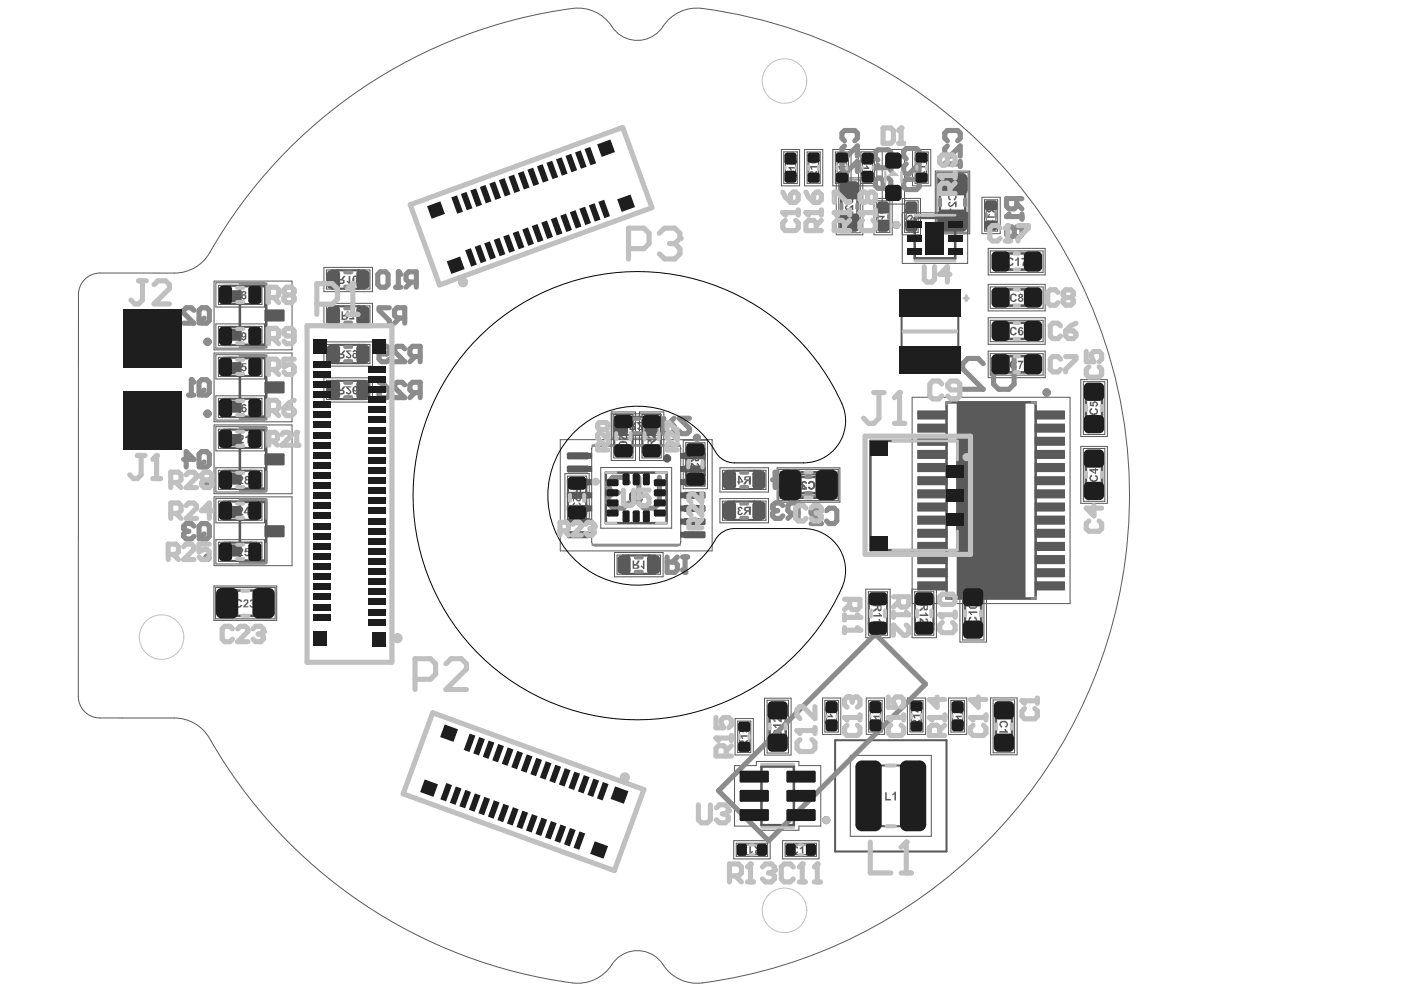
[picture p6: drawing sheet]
<svg xmlns="http://www.w3.org/2000/svg" width="297mm" height="210mm" viewBox="0 0 297 210" stroke-linecap="round" stroke-linejoin="round" font-family="sans-serif">
<path d="M176.7 156.6h23.5v23.6h-23.5zM182 162h12.9v12.8h-12.9z" fill="none" stroke="#5a5a5a" stroke-width=".43"/>
<g fill="none" stroke="#5a5a5a" stroke-width=".21">
<path d="M165.3 31.6h3.9v7.7h-3.9zM170.2 31.6h3.9v7.7h-3.9zM176.2 31.6h3.9v7.7h-3.9zM176.9 37.6h5.6v12.1h-5.6zM181.6 31.6h3.9v7.7h-3.9zM186.7 31.6h4.7v11.6h-4.7zM193.1 31.6h3.8v7.7h-3.8zM45.3 59.5h16.5v14.5h-16.5zM45.7 59.8h10.3v5.2h-10.3zM68.5 56.6h10.3v5.1h-10.3zM184.9 42h3.9v7.7h-3.9zM190.9 45h13.8v10.7h-13.8v-13.7h3.8v7.7h-3.8"/>
<path d="M207.8 41.7h3.8v7.7h-3.8zM209.1 52.6h12v5.6h-12zM45.3 74.7h16.5v14.5h-16.5zM45.7 75.1h10.3v5.1h-10.3zM45.7 68.5h10.3v5.2h-10.3zM68.5 79.9h10.3v5.2h-10.3zM68.5 64.2h10.3v5.1h-10.3zM68.5 72.3h10.3v5.2h-10.3zM209.1 60.2h12v5.6h-12zM209.1 67.2h12v5.7h-12zM209.1 74.3h12v5.6h-12zM45.3 89.9h16.5v14.6h-16.5z"/>
<path d="M45.7 83.8h10.3v5.1h-10.3zM45.7 90.3h10.3v5.1h-10.3zM45.7 99h10.3v5.1h-10.3zM118.5 93h32.2v23.6h-32.2zM127.1 98.9h15v12.9h-15zM129.3 87.2h5.2v10.2h-5.2zM129.5 87.6h10.2v5.1h-10.2zM135.3 87.2h5.1v10.2h-5.1zM144.5 93.1h5.2v10.3h-5.2zM152.3 99h10.3v5.1h-10.3zM165.1 99.8h12v5.7h-12zM193 84.1h33.4v43.6h-33.4z"/>
<path d="M228.7 80.3h5.6v12.1h-5.6zM228.7 94.5h5.6v12h-5.6zM45.3 105.1h16.5v14.6h-16.5zM45.7 105.5h10.3v5.1h-10.3zM45.7 114.2h10.3v5.1h-10.3zM119.5 100.2h5.2v10.3h-5.2zM130 116.9h10.3v5.1h-10.3zM152.3 105.5h10.3v5.1h-10.3zM183.2 124.7h5.1v10.2h-5.1zM193 124.7h5.1v10.2h-5.1zM203.1 123.8h5.6v12.1h-5.6zM155.5 152h3.9v7.8h-3.9z"/>
<path d="M161.7 147.7h5.7v12.1h-5.7zM174 147.7h3.9v7.7h-3.9zM183.3 147.7h3.8v7.7h-3.8zM192 147.7h3.8v7.7h-3.8zM200.7 147.7h3.8v7.7h-3.8zM209.6 147.7h5.6v12h-5.6zM155.2 177.9h7.7v3.8h-7.7zM155.4 162h4.6v-.9h9v.9h4.7v12.8h-4.7v.9h-9v-.9h-4.6zM165.6 177.9h7.7v3.8h-7.7z"/>
</g>
<path d="M197.9 36.2h7.3v13.3h-7.3zM164.4 99h13.3v7.3h-13.3zM45.3 124h13.2v7.3h-13.2zM179.9 159.8h17.1v17.2h-17.1z" fill="none" stroke="#5a5a5a" stroke-width=".22"/>
<g fill="#5a5a5a">
<path d="M75.8 80.6h1.3v3.8h-1.3z"/>
<path d="M70.2 80.6h1.3v3.8h-1.3z"/>
<path d="M75.8 73h1.3v3.8h-1.3z"/>
<path d="M70.2 73h1.3v3.8h-1.3z"/>
<path d="M75.8 64.8h1.3v3.9h-1.3z"/>
<path d="M70.2 64.8h1.3v3.9h-1.3z"/>
<path d="M75.8 57.2h1.3v3.9h-1.3z"/>
<path d="M70.2 57.2h1.3v3.9h-1.3z"/>
<path d="M136.7 88.2h1.3v3.9h-1.3z"/>
<path d="M131.2 88.2h1.3v3.9h-1.3z"/>
<path d="M137.3 117.6h1.3v3.8h-1.3z"/>
<path d="M131.7 117.6h1.3v3.8h-1.3z"/>
<path d="M154 99.6h1.3v3.9h-1.3z"/>
<path d="M159.6 99.6h1.3v3.9h-1.3z"/>
<path d="M154 106.1h1.3v3.9h-1.3z"/>
<path d="M159.6 106.1h1.3v3.9h-1.3z"/>
<path d="M208.6 46.9h2.1l.1 .8h-2.2z"/>
<path d="M208.6 43.5l2.1-.1 .1 .9h-2.2z"/>
</g>
<g fill="none" stroke="#5a5a5a" stroke-width=".43">
<path d="M70.2 57.2h6.9v3.9h-6.9zM71.5 57.2v3.9M75.8 57.2v3.9M70.2 64.8h6.9v3.9h-6.9zM70.2 73h6.9v3.8h-6.9zM71.5 64.8v3.9M71.5 73v3.8M75.8 64.8v3.9M75.8 73v3.8M70.2 80.6h6.9v3.8h-6.9zM71.5 80.6v3.8M75.8 80.6v3.8"/>
<path d="M131.2 88.2h6.8v3.9h-6.8zM132.5 88.2v3.9M136.7 88.2v3.9M154 99.6h6.9v3.9h-6.9zM155.3 99.6v3.9M159.6 99.6v3.9M131.7 117.6h6.9v3.8h-6.9zM133 117.6v3.8M137.3 117.6v3.8M154 106.1h6.9v3.9h-6.9zM155.3 106.1v3.9M159.6 106.1v3.9"/>
</g>
<path d="M198.8 38.6h5.4v8.5h-5.4zM178 40.3h3.4v6.8h-3.4zM167.6 100.9h6.9v3.4h-6.9z" fill="none" stroke="#5a5a5a" stroke-width=".54"/>
<g fill="none" stroke="#5a5a5a" stroke-width=".22">
<path d="M125.2 95.9h-4.3v1.1h4.3M125.2 98.7h-4.3v1.1h4.3M125.2 95v19.6M126 94.1h17.2M144 95v19.6M144 95.9h4.3v1.1h-4.3M144 98.7h4.3v1.1h-4.3M125.2 107.1h-4.3v1h4.3M125.2 112.6h-4.3v1.1h4.3M125.2 109.8h-4.3v1.1h4.3M125.2 104.3h-4.3v1h4.3M125.2 101.5h-4.3v1h4.3"/>
<path d="M126 115.5h17.2M144 107.1h4.3v1h-4.3M144 112.6h4.3v1.1h-4.3M144 109.8h4.3v1.1h-4.3M144 104.3h4.3v1h-4.3M144 101.5h4.3v1h-4.3"/>
</g>
<path d="M185.8 43.7h2.1v4.3h-2.1zM191.7 43.7h2.2v4.3h-2.2zM208.6 43.5v.8M208.6 46.9v.8M208.7 47.7h2M208.7 44.3h2v2.6h-2zM208.7 43.4h2M210.8 43.5v.8M210.8 46.9v.8" fill="none" stroke="#5a5a5a" stroke-width=".21"/>
<g fill="#5a5a5a">
<path d="M172.8 100.9h1.7v3.4h-1.7z" fill-rule="evenodd"/>
<path d="M167.6 100.9h1.7v3.4h-1.7z" fill-rule="evenodd"/>
<path d="M120.9 112.6h4.3v1.1h-4.3z" fill-rule="evenodd"/>
<path d="M120.9 109.8h4.3v1.1h-4.3z" fill-rule="evenodd"/>
<path d="M120.9 107.1h4.3v1h-4.3z" fill-rule="evenodd"/>
<path d="M120.9 104.3h4.3v1h-4.3z" fill-rule="evenodd"/>
<path d="M120.9 101.5h4.3v1h-4.3z" fill-rule="evenodd"/>
<path d="M120.9 98.7h4.3v1.1h-4.3z" fill-rule="evenodd"/>
<path d="M120.9 95.9h4.3v1.1h-4.3z" fill-rule="evenodd"/>
<path d="M144 112.6h4.3v1.1h-4.3z" fill-rule="evenodd"/>
<path d="M144 109.8h4.3v1.1h-4.3z" fill-rule="evenodd"/>
<path d="M144 107.1h4.3v1h-4.3z" fill-rule="evenodd"/>
<path d="M144 104.3h4.3v1h-4.3z" fill-rule="evenodd"/>
<path d="M144 101.5h4.3v1h-4.3z" fill-rule="evenodd"/>
<path d="M144 98.7h4.3v1.1h-4.3z" fill-rule="evenodd"/>
<path d="M144 95.9h4.3v1.1h-4.3z" fill-rule="evenodd"/>
<path d="M178 45.4h3.4v1.7h-3.4z" fill-rule="evenodd"/>
<path d="M178 40.3h3.4v1.7h-3.4z" fill-rule="evenodd"/>
<path d="M185.8 46.7h2.1v1.3h-2.1z" fill-rule="evenodd"/>
<path d="M185.8 43.6h2.1v1.3h-2.1z" fill-rule="evenodd"/>
<path d="M191.7 46.7h2.2v1.3h-2.2z" fill-rule="evenodd"/>
<path d="M191.8 43.6h2.1v1.3h-2.1z" fill-rule="evenodd"/>
<path d="M198.8 45.4h5.4v1.7h-5.4z" fill-rule="evenodd"/>
<path d="M198.8 38.6h5.4v1.7h-5.4z" fill-rule="evenodd"/>
</g>
<path d="M125.2 94.9v.1M126 94.1a.86 .86 0 0 0-.8 .8M126 94.1h.1M143.2 94.1h.1M143.2 94.1a.86 .86 0 0 1 .8 .8M144 94.9v.1M125.2 114.6v.1M125.2 114.7a.86 .86 0 0 0 .8 .8M126 115.5h.1M143.2 115.5h.1M144 114.7a.86 .86 0 0 1-.8 .8M144 114.6v.1" fill="none" stroke="#5a5a5a" stroke-width=".22"/>
<circle cx="141.1" cy="97" r=".44" fill="none" stroke="#5a5a5a" stroke-width=".87"/>
<path d="M208.6 47.7h.1M208.6 44.3h.1M208.7 46.9h-.1M208.7 43.4l-.1 .1M210.7 46.9h.1M210.7 43.4l.1 .1M210.8 47.7h-.1M210.8 44.3h-.1" fill="none" stroke="#5a5a5a" stroke-width=".21"/>
<path d="M193.5 46.1h8.6v8.6h-8.6zM50.8 60.5h5.5v12.5h-5.5zM50.8 75.8h5.5v12.4h-5.5zM50.8 91h5.5v12.4h-5.5zM184.1 93.3h18.5v23.1h-18.5zM200.3 85.1h18.8v41.5h-18.8zM50.8 106.2h5.5v12.4h-5.5zM161.1 162.2h6.9v12.4h-6.9z" fill="none" stroke="#5a5a5a" stroke-width=".54"/>
<path d="M190.7 62.7h12v14.9h-12z" fill="none" stroke="#5a5a5a" stroke-width=".43"/>
<g fill="none" stroke="#5a5a5a" stroke-width=".86">
<circle cx="189.6" cy="47.6" r=".43"/>
<circle cx="43.9" cy="72.3" r=".43"/>
<circle cx="43.9" cy="87.5" r=".43"/>
<circle cx="221.4" cy="83.1" r=".43"/>
<circle cx="43.9" cy="102.8" r=".43"/>
<circle cx="43.9" cy="118" r=".43"/>
<circle cx="174.8" cy="173.5" r=".43"/>
</g>
<g fill="#5a5a5a">
<path d="M73.1 81.8h1.2v.2h-.6v.1a.86 .86 0 0 1 .4 1.3h-.1a.39 .39 0 0 1-.7-.1l-.1-.3 .4 .1a.27 .27 0 0 0 .4-.1 .27 .27 0 0 0-.2-.4l-.6-.5z"/>
<path d="M73.1 74.1h1.2v.3h-.6l.1 .2a.77 .77 0 0 1 .3 1.2 .58 .58 0 0 1-.9-.2v-.3h.4a.24 .24 0 0 0 .3 .2 .24 .24 0 0 0 0-.4l-.7-.6z"/>
<path d="M74.1 65.9h.3a1.75 1.75 0 0 0 .6 1.4v.3h-1.1v-.3h.7l-.4-.7z"/>
<path d="M73.8 58.4h.3v1.7h-.3l-.5-.4v-.3l.5 .2z"/>
<path d="M171.1 102a.9 .9 0 0 1 1.1 0 .9 .9 0 0 1 .2 1.2 .76 .76 0 0 1-.8 .4 .76 .76 0 0 1-.7-.5l.4-.1v.1a.42 .42 0 0 0 .5 .2 .42 .42 0 0 0 .2-.6v-.4a.41 .41 0 0 0-.4-.2 .41 .41 0 0 0-.3 .3l-.4-.1z"/>
<path d="M169.6 102l.3-.1a.54 .54 0 0 1 .7 .1l.1 .3h-.3a.27 .27 0 0 0-.4-.2 .27 .27 0 0 0 0 .4l.6 .7 .1 .4h-1.2v-.3h.7l-.5-.5a.67 .67 0 0 1-.1-.8z"/>
<path d="M134.8 89.3h1.1v.3h-.6v.1a.75 .75 0 0 1 .6 .5 .75 .75 0 0 1-.2 .8l-.3 .1-.5-.2-.1-.3 .3-.1a.24 .24 0 0 0 .2 .3 .24 .24 0 0 0 .3-.1 .24 .24 0 0 0-.1-.4l-.6-.5z"/>
<path d="M136 118.6h.3v1.9h-.2l-.1-.3a.38 .38 0 0 1-.3-.5l.3 .2z"/>
<path d="M156 107.5l.1-.1a.54 .54 0 0 1 .7-.2 .54 .54 0 0 1 .3 .5h-.3l-.1-.2-.3 .1 .3 .4v.2a.26 .26 0 0 0-.3 .3 .26 .26 0 0 0 .4 .1l.3-.1a.54 .54 0 0 1-.8 .5 .54 .54 0 0 1 0-.9h.1l-.3-.1z"/>
<path d="M134.6 103.9h.3v1a.37 .37 0 0 0 .4 .6 .37 .37 0 0 0 .3-.6v-1h.4l-.1 1.1a.67 .67 0 0 1-.7 .8 .67 .67 0 0 1-.6-.9z"/>
<path d="M133.2 104.3l.1-.1a.54 .54 0 0 1 .6-.2 .54 .54 0 0 1 .4 .5l-.7-.2-.1 .2 .3 .2v.2a.26 .26 0 0 0-.3 .3 .26 .26 0 0 0 .4 .1l.4-.1a.54 .54 0 0 1-.6 .6 .54 .54 0 0 1-.5-.6 .29 .29 0 0 1 0-.3 .29 .29 0 0 1 .3-.1l-.3-.2z"/>
<path d="M178.8 42.1a.91 .91 0 0 1 1.3-.4 .91 .91 0 0 1 .2 1.4l-.3 .1-.1-.4h.1a.47 .47 0 0 0 .2-.5 .47 .47 0 0 0-.5-.3l-.5 .2a.28 .28 0 0 0-.2 .3 .28 .28 0 0 0 .3 .2l-.1 .5-.4-.4z"/>
<path d="M178.9 43.5l.4-.1v.3h-.2l-.1 .2a.41 .41 0 0 0 .4 .2 .41 .41 0 0 0 .4-.3l.3-.3 .4-.1v1.1h-.3v-.7a1.4 1.4 0 0 1-1.2 .7l-.2-.3z"/>
<path d="M178.8 45l.5-.3v.4h-.2l-.1 .2a.34 .34 0 0 0 .4 .2 .34 .34 0 0 0 .3-.3l.4-.4 .4-.1v1.2h-.3v-.7l-.1 .1a1.02 1.02 0 0 1-1.2 .5z"/>
<path d="M185.4 47.1l.5-.4 .2 .4a.44 .44 0 0 0-.5 .5 .44 .44 0 0 0 .6 .3l.3-.1a.39 .39 0 0 0 .4-.3 .39 .39 0 0 0-.3-.4v-.4a.79 .79 0 0 1 .6 1 .79 .79 0 0 1-1 .6 .85 .85 0 0 1-.8-1.2z"/>
<path d="M185.4 45.7h1.8v.3l-.4 .1-.1 .3h-.3l.2-.4h-1.2z"/>
<path d="M191.4 47.1l.4-.4 .3 .4a.44 .44 0 0 0-.4 .6 .6 .6 0 0 0 .8 .3 .6 .6 0 0 0 .3-.7l-.2-.1v-.5a.79 .79 0 0 1 .5 1 .79 .79 0 0 1-.9 .6 .82 .82 0 0 1-.8-1.2z"/>
<path d="M191.4 45.4h.3v.7a1.4 1.4 0 0 1 1.2-.7v.2a.54 .54 0 0 1 .2 .6 .54 .54 0 0 1-.5 .3l.1-.3a.27 .27 0 0 0 0-.5 .27 .27 0 0 0-.4 .3l-.5 .4-.4 .1z"/>
<path d="M200.8 41.1h.1a.88 .88 0 0 1 1.1-.1 .88 .88 0 0 1 .3 1.1l-.3 .3-.3-.3a.4 .4 0 0 0 .4-.5 .4 .4 0 0 0-.6-.3h-.4a.41 .41 0 0 0-.2 .4 .41 .41 0 0 0 .3 .4l-.1 .3-.3-.2a.79 .79 0 0 1 0-1.1z"/>
<path d="M200.7 42.8l.4-.2v.3a.28 .28 0 0 0-.2 .4 .28 .28 0 0 0 .3 .2l.8-.8 .4-.1v1.2h-.3v-.6l-.5 .3a.56 .56 0 0 1-.8 .3 .56 .56 0 0 1-.1-.9z"/>
<path d="M200.5 44.6l.4-.1 .1-.4h.3l-.2 .5h1.3v.3h-1.9z"/>
<path d="M208.7 45.8l.4-.2v-.3h.4l-.3 .5h1.2v.3h-1.7z"/>
<path d="M51.3 76.9h.8v.2h-.6v.3a.57 .57 0 0 1 .7 .4 .57 .57 0 0 1-.4 .7l-.1 .1-.4-.1-.3-.4 .4 .1a.32 .32 0 0 0 .5-.1 .32 .32 0 0 0-.3-.5l-.6 .1z"/>
<path d="M50.4 116.1a.62 .62 0 0 1 1 0 .62 .62 0 0 1-.4 1l-.2 .3h.7v.2h-1.2l.3-.5a.74 .74 0 0 0 .5-.8l-.4-.1v.2h-.3z"/>
<path d="M51.9 116h.9v.2h-.7v.3a.62 .62 0 0 1 .8 .8 .62 .62 0 0 1-1.1 .2l-.1-.3h.3a.28 .28 0 0 0 .3 .2 .28 .28 0 0 0 .3-.3v-.1a.31 .31 0 0 0-.3-.2 .31 .31 0 0 0-.3 .1h-.3z"/>
<path d="M50.5 107.3h.2a.54 .54 0 0 1 .7 .3 .54 .54 0 0 1-.3 .7l-.3 .4h.7v.3h-1.2l.1-.4 .5-.4a.34 .34 0 0 0 .2-.5 .34 .34 0 0 0-.4-.2v.3l-.3-.1z"/>
<path d="M50.5 100.8h.1a.58 .58 0 0 1 .9 .2l-.1 .7-.6 .4v.1h.7v.2h-1.2l.1-.3a1.22 1.22 0 0 0 .7-1.1h-.4v.2h-.3z"/>
<path d="M50.6 92.2l.3-.1a.52 .52 0 0 1 .7 .2 .52 .52 0 0 1-.1 .7l-.6 .5h.7v.3h-1.1v-.3l.4-.5a.36 .36 0 0 0 .4-.3 .36 .36 0 0 0-.2-.4h-.2l-.1 .3-.3-.1z"/>
<path d="M51.9 92.4h.2l.3-.4h.3v1.8h-.4v-1.3l-.4 .2z"/>
<path d="M49.8 127.1a.8 .8 0 0 1 1.5 .2l-.4 .1-.1-.1a.4 .4 0 0 0-.5-.2 .4 .4 0 0 0-.2 .4l.1 .5a.38 .38 0 0 0 .3 .3 .38 .38 0 0 0 .4-.3l.4 .2a.85 .85 0 0 1-1.2 .3 .85 .85 0 0 1-.4-1.1z"/>
<path d="M51.6 127h.1a.42 .42 0 0 1 .6-.1h.1a1 1 0 0 1-.5 1.3v.1h.7v.2h-1.1l.1-.4 .3-.4a.37 .37 0 0 0 .3-.2 .37 .37 0 0 0-.1-.4l-.6 .2z"/>
<path d="M52.9 127a.57 .57 0 0 1 .7-.2 .57 .57 0 0 1 .3 .7l-.3 .1a.51 .51 0 0 1 .4 .6 .51 .51 0 0 1-.6 .4l-.5-.2-.1-.3h.3a.26 .26 0 0 0 .3 .1 .26 .26 0 0 0 .2-.2 .26 .26 0 0 0-.3-.3h-.1l.1-.2a.23 .23 0 0 0 .2-.3 .23 .23 0 0 0-.3-.1l-.1 .2h-.2z"/>
<path d="M171.2 101.9a.9 .9 0 0 1 1.3 .8 .9 .9 0 0 1-1.4 .7l-.2-.3 .4-.1a.42 .42 0 0 0 .6 .3 .42 .42 0 0 0 .1-.7 .4 .4 0 0 0-.2-.5 .4 .4 0 0 0-.5 .3l-.4-.1z"/>
<path d="M169.6 102h.1a.54 .54 0 0 1 .7-.2 .54 .54 0 0 1 .3 .5h-.3a.27 .27 0 0 0-.4-.1 .27 .27 0 0 0-.1 .3 .27 .27 0 0 0 .4 .1v.2a.24 .24 0 0 0-.3 .2 .24 .24 0 0 0 .1 .3 .24 .24 0 0 0 .3-.1l.3-.1a.52 .52 0 0 1-.6 .5 .52 .52 0 0 1-.4-.8l.2-.1h-.2a.46 .46 0 0 1-.1-.7z"/>
<path d="M137 91.9a.62 .62 0 0 1 .6-.3 .62 .62 0 0 1 .5 .5l.3 .2v-.7h.3v1.2l-.4-.1-.4-.5a.34 .34 0 0 0-.4-.2 .34 .34 0 0 0-.3 .3l.3 .1-.1 .3-.4-.2-.1-.3z"/>
<path d="M137 90.2h.2l.6 .5 .9 .2v.3l-.9-.2-.5-.3v.7h-.3z"/>
<path d="M131 91.9l.3 .1a1.22 1.22 0 0 0 1.1 .7v-.4h-.2v-.3a.52 .52 0 0 1 .6 .6 .52 .52 0 0 1-.8 .4h-.2l-.6-.6v.7h-.2z"/>
<path d="M146.1 97.8l.5 .2 .4 .5a.34 .34 0 0 0 .4 .2 .34 .34 0 0 0 .3-.3l-.4-.1 .1-.3a.56 .56 0 0 1 .5 .8 .56 .56 0 0 1-1-.1l-.4-.3v.6h-.4z"/>
<path d="M146.1 99.3l.8 .3a.44 .44 0 0 0 .2 .4 .44 .44 0 0 0 .5 0l.1-.3-.4-.1 .1-.3a.62 .62 0 0 1 .4 .9 .31 .31 0 0 1-.3 .3 .31 .31 0 0 1-.3-.2l-.7-.5v.7h-.4z"/>
<path d="M121.2 104.9l.3 .1 .5 .6a.34 .34 0 0 0 .4 .2 .34 .34 0 0 0 .2-.5h-.2v-.3a.56 .56 0 0 1 .4 .9 .56 .56 0 0 1-.9-.1l-.5-.3v.6h-.2z"/>
<path d="M121.2 106.5l.5-.2v.4a.27 .27 0 0 0-.2 .3 .27 .27 0 0 0 .4 .1 .27 .27 0 0 0 .1-.3h.2l.1 .3 .3-.1-.2-.7a.55 .55 0 0 1 .6 .6 .55 .55 0 0 1-.7 .5l-.1-.2a.56 .56 0 0 1-.8 .2 .56 .56 0 0 1-.2-.7z"/>
<path d="M211.6 152.6h.1a.95 .95 0 0 1 1.6 .7l-.4 .6h-.2l-.1-.3a.4 .4 0 0 0 .3-.5 .4 .4 0 0 0-.5-.2h-.4a.41 .41 0 0 0-.2 .4 .41 .41 0 0 0 .3 .3l-.1 .3h-.3a.9 .9 0 0 1-.1-1.3z"/>
<path d="M211.4 154.7h1.3l-.2-.4h.3v.2l.5 .3v.2h-1.9z"/>
<path d="M133.1 104.5h.4v1a.37 .37 0 0 0 .3 .5 .37 .37 0 0 0 .4-.5v-1h.3v1.1a.72 .72 0 0 1-.8 .7 .72 .72 0 0 1-.6-.8z"/>
<path d="M135 104.6h.9v.2h-.6v.3a.57 .57 0 0 1 .7 .4 .57 .57 0 0 1-.4 .7l-.1 .1-.5-.1-.2-.4 .3 .1a.32 .32 0 0 0 .6-.1 .32 .32 0 0 0-.3-.5l-.6 .2z"/>
<path d="M202.3 152.7l.4-.2v.4a.44 .44 0 0 0-.2 .6 .44 .44 0 0 0 .7 .1 .4 .4 0 0 0 .5-.3 .4 .4 0 0 0-.4-.4l.1-.4a.75 .75 0 0 1 .5 .7 .75 .75 0 0 1-.4 .7 .91 .91 0 0 1-1 0 .91 .91 0 0 1-.3-.9z"/>
<path d="M202.2 151.4h1.7v.4h-1.2l.2 .4h-.3l-.1-.3-.3-.2z"/>
<path d="M213.8 76.4a.77 .77 0 0 1 1.3 .4l-.3 .1a.41 .41 0 0 0-.5-.3 .41 .41 0 0 0-.3 .6 .4 .4 0 0 0 .3 .5 .4 .4 0 0 0 .5-.3l.3 .1a.78 .78 0 0 1-1 .5 .78 .78 0 0 1-.4-1.1z"/>
<path d="M215.3 76.3h1.2v.2a1.88 1.88 0 0 0-.6 1.6l-.3-.1 .1-.6 .4-.8h-.8z"/>
<path d="M213.8 69.4a.77 .77 0 0 1 1.3 .3l-.3 .1-.1-.1a.37 .37 0 0 0-.5-.2 .37 .37 0 0 0-.2 .5h-.1l.1 .1a.4 .4 0 0 0 .3 .6 .4 .4 0 0 0 .5-.4l.3 .1a.73 .73 0 0 1-.7 .6 .73 .73 0 0 1-.7-.6l-.1-.6z"/>
<path d="M213.8 62.3a.77 .77 0 0 1 1.3 .3l-.3 .1a.42 .42 0 0 0-.6-.3 .42 .42 0 0 0-.2 .7 .4 .4 0 0 0 .3 .5 .4 .4 0 0 0 .5-.3l.3 .1a.76 .76 0 0 1-1 .4 .85 .85 0 0 1-.3-1.4z"/>
<path d="M230.6 86.5l.4-.2 .1 .3h-.1a.4 .4 0 0 0-.2 .5 .4 .4 0 0 0 .4 .3 .44 .44 0 0 0 .7-.1 .44 .44 0 0 0-.2-.7l.2-.3a.83 .83 0 0 1 .3 1.2 .83 .83 0 0 1-1.2 .2 .56 .56 0 0 1-.5-.6z"/>
<path d="M230.6 85h.3v.7h.2a.59 .59 0 0 1 .7-.8 .59 .59 0 0 1 .3 1l-.3 .2v-.3a.3 .3 0 0 0 .2-.5 .3 .3 0 0 0-.6 0l-.1 .2 .1 .5-.8-.1z"/>
<path d="M205 130.7l.4-.2 .1 .3h-.1a.4 .4 0 0 0-.2 .5 .4 .4 0 0 0 .5 .2v.2l.3-.2a.38 .38 0 0 0 .4-.3 .38 .38 0 0 0-.3-.4l.1-.3 .1 .1a.74 .74 0 0 1 .4 .9 .74 .74 0 0 1-.8 .5 .9 .9 0 0 1-.9-1.3z"/>
<path d="M204.9 129.4h1.8v.3h-1.3l.3 .4h-.4v-.2l-.4-.2z"/>
<path d="M194.6 130h1.3l-.3-.4h.4l.1 .3 .3 .1v.4h-1.8z"/>
<path d="M194.6 130.8l.7 .3a.44 .44 0 0 0 .2 .4 .44 .44 0 0 0 .5 0l.1-.3-.3-.1 .1-.3a.62 .62 0 0 1 .3 1 .31 .31 0 0 1-.2 .2 .31 .31 0 0 1-.4-.1l-.7-.6v.7h-.3z"/>
<path d="M230.6 100.7l.4-.2 .1 .3h-.1a.4 .4 0 0 0-.2 .5 .4 .4 0 0 0 .4 .2 .48 .48 0 0 0 .8-.2v-.3l-.3-.2 .1-.3 .1 .1a.73 .73 0 0 1 .4 .8 .73 .73 0 0 1-.7 .6 .87 .87 0 0 1-1-.3 .87 .87 0 0 1 0-1z"/>
<path d="M184.8 130.1h1.3l-.2-.4h.3l.1 .3 .3 .1v.4h-1.8z"/>
<path d="M184.8 131.4h1.3l-.2-.3a.38 .38 0 0 1 .5 .3l.2 .1v.3h-1.8z"/>
<path d="M192.9 151.2h1.9v.3h-1.3l.2 .4a.38 .38 0 0 1-.6-.4l-.2-.1z"/>
<path d="M184.9 152.7l.4-.2v.4l-.2 .2a.47 .47 0 0 0 .1 .5 .47 .47 0 0 0 .5 0 .4 .4 0 0 0 .6-.3 .4 .4 0 0 0-.4-.4l.1-.4a.77 .77 0 0 1 .3 1.3 .88 .88 0 0 1-1.1 .1 .88 .88 0 0 1-.3-1z"/>
<path d="M184.8 151.4h1.7v.4h-1.2l.2 .4h-.3l-.1-.3-.3-.2z"/>
<path d="M184.8 149.8h.3v.7h.3a.61 .61 0 0 1 .4-.7 .61 .61 0 0 1 .7 .2l.1 .4a.54 .54 0 0 1-.5 .5l.1-.3a.27 .27 0 0 0-.1-.4 .27 .27 0 0 0-.3 0 .27 .27 0 0 0-.1 .4v.3l-.9-.2z"/>
<path d="M187.3 167.6h.3v1.5h.9v.3h-1.2z"/>
<path d="M188.8 168l.3-.1 .1-.4h.4v1.9h-.4v-1.3l-.4 .2z"/>
<path d="M163.7 154.6l.4-.2 .1 .3h-.1a.4 .4 0 0 0-.2 .5 .4 .4 0 0 0 .4 .3 .44 .44 0 0 0 .7-.2 .44 .44 0 0 0-.3-.6l.3-.3a.83 .83 0 0 1 .3 1.1 .83 .83 0 0 1-1.2 .3 .56 .56 0 0 1-.6-.7z"/>
<path d="M163.5 153.3h1.9v.3h-1.3l.2 .5h-.3v-.3l-.5-.2z"/>
<path d="M163.7 151.9a.86 .86 0 0 1 1.3 .4h.1v-.6h.3v1.2l-.4-.2-.5-.5a.34 .34 0 0 0-.4-.2 .34 .34 0 0 0-.2 .4h.2l-.1 .3a.5 .5 0 0 1-.3-.7z"/>
<path d="M174.5 149.6l.3-.2a1.07 1.07 0 0 1 1.4 .1l.1 .5a.56 .56 0 0 1-.6 .7v-.3a.44 .44 0 0 0 .2-.6 .44 .44 0 0 0-.6-.2 .4 .4 0 0 0-.5 .3 .4 .4 0 0 0 .4 .5l-.2 .3a.41 .41 0 0 1-.5-.6l-.1-.1z"/>
<path d="M174.5 151.4h1.2l-.2-.4h.3l.2 .3 .3 .2v.3h-1.8z"/>
<path d="M174.5 152.5l.5-.2-.1 .3a.26 .26 0 0 0 .1 .5 .26 .26 0 0 0 .3-.4h.2l.2 .4a.22 .22 0 0 0 .3-.2 .22 .22 0 0 0-.3-.3l.1-.3a.52 .52 0 0 1 .5 .7 .52 .52 0 0 1-.8 .3l-.1-.2a.44 .44 0 0 1-.5 .3 .44 .44 0 0 1-.4-.4l-.1-.1z"/>
<path d="M156.5 155.6h1.7v.3h-1.2l.2 .4h-.3v-.2l-.4-.3z"/>
<path d="M156.6 153.9h.2v.7h.3a.62 .62 0 0 1 .8-.8 .62 .62 0 0 1 .2 1.1l-.3 .1v-.3a.28 .28 0 0 0 .2-.3 .28 .28 0 0 0-.3-.2h-.1a.31 .31 0 0 0-.3 .2 .31 .31 0 0 0 .2 .3v.3l-.9-.2z"/>
<path d="M167.6 179.2l.4-.1a.54 .54 0 0 1 .8 .1l.1 .3-.3 .1a.41 .41 0 0 0-.6-.2 .41 .41 0 0 0-.2 .5v.1a.38 .38 0 0 0 .3 .5 .38 .38 0 0 0 .5-.4l.3 .2a.72 .72 0 0 1-.8 .5 .72 .72 0 0 1-.6-.7 .84 .84 0 0 1 .1-.9z"/>
<path d="M169.2 179.4h.2l.3-.5h.3v1.9h-.4v-1.3l-.4 .2z"/>
<path d="M170.6 179.4l.3-.1 .2-.4h.3v1.9h-.3v-1.3l-.5 .2z"/>
<path d="M158.5 179.1h.4v1.2l.4-.3v.4l-.4 .4h-.4z"/>
<path d="M157 179.2h.1a.54 .54 0 0 1 .6-.2 .54 .54 0 0 1 .4 .5h-.3a.27 .27 0 0 0-.4-.2 .27 .27 0 0 0-.1 .4 .27 .27 0 0 0 .4 .1v.2l-.4 .1 .2 .4 .6-.2a.55 .55 0 0 1-.6 .5 .55 .55 0 0 1-.5-.7l.2-.2a.38 .38 0 0 1-.3-.2 .38 .38 0 0 1 .1-.4z"/>
<path d="M194 35.1h1.8v.3h-1.2l.2 .5h-.4v-.2l-.4-.4z"/>
<path d="M177.1 35.1h1.9v.3h-1.3l.2 .4a.38 .38 0 0 1-.5-.4l-.3-.1z"/>
<path d="M177.3 33.5h.3a1.45 1.45 0 0 0 1.4 .5v.4h-.4l-1-.6v.8h-.3z"/>
<path d="M171.2 35.1h1.7v.3h-1.2l.2 .5h-.3v-.2l-.4-.4z"/>
<path d="M213.1 54.8h.1a.71 .71 0 0 1 .7-.3 .71 .71 0 0 1 .6 .5l-.4 .1v-.1a.4 .4 0 0 0-.4-.2 .4 .4 0 0 0-.3 .4 .48 .48 0 0 0 .2 .8h.3l.2-.3 .4 .1-.1 .1a.73 .73 0 0 1-.9 .4 .73 .73 0 0 1-.6-.7z"/>
<path d="M214.8 54.9l.3-.1 .1-.3h.4v1.8h-.4v-1.3l-.4 .2z"/>
<path d="M216.1 54.6h1.1l-.6 1.2v.5h-.3v-.5l.5-.9h-.7z"/>
<path d="M182.2 33.5a1.05 1.05 0 0 1 1.7 .3v.4l-.2 .4-.4 .1v-.5a.41 .41 0 0 0 .3-.5 .41 .41 0 0 0-.6-.2h-.2a.43 .43 0 0 0-.4 .3 .43 .43 0 0 0 .2 .4l.2 .2-.1 .3a.84 .84 0 0 1-.5-1.2z"/>
<path d="M182.2 35.4h1.1l-.2-.4h.4l.4 .4v.4h-1.7z"/>
<path d="M166.9 36.6l.5-.2v.5h-.3a.62 .62 0 0 0 .3 .6 .62 .62 0 0 0 .7 0 .4 .4 0 0 0 .2-.5 .4 .4 0 0 0-.4-.3l.1-.3a.77 .77 0 0 1 .3 1.3 .9 .9 0 0 1-.9 .2 .9 .9 0 0 1-.6-.7z"/>
<path d="M166.8 35.3h1.8v.4h-1.2l.2 .4h-.4l-.1-.3-.3-.1z"/>
<path d="M71.8 82.7h.5a.24 .24 0 0 1 .3 .3 .24 .24 0 0 1-.3 .2h-.5zM71.5 81.8v1.7h.8a.52 .52 0 0 0 .6-.3 .52 .52 0 0 0-.3-.7l-.1-.1h.2l.4-.6h-.4l-.4 .4v.2h-.5v-.6z"/>
<path d="M74.6 82a.99 .99 0 0 0 .7 1.5l.4-.4-.3-.1a.28 .28 0 0 1-.3 .2 .28 .28 0 0 1-.2-.4v-.1a.54 .54 0 0 0 .7 0 .54 .54 0 0 0 0-.7l-.1-.1a.49 .49 0 0 0-.5-.3 .49 .49 0 0 0-.4 .4zM75 82.1a.27 .27 0 0 1 .4 0 .27 .27 0 0 1-.1 .4 .28 .28 0 0 1-.3-.1 .28 .28 0 0 1 0-.3z"/>
<path d="M71.9 75.1h.6l.1 .4-.7 .1zM71.5 74.1v1.8l1.1-.1a.45 .45 0 0 0 .3-.5 .45 .45 0 0 0-.3-.4h-.1l.6-.8h-.4l-.4 .7h-.4v-.7z"/>
<path d="M74.9 75a.3 .3 0 0 1 .4 .2 .3 .3 0 0 1-.3 .4zM74.6 74.3l-.1 .2 .4 .1v-.1a.27 .27 0 0 1 .4-.1 .27 .27 0 0 1 0 .4h.1a.59 .59 0 0 0-.9 .2 .59 .59 0 0 0 .3 .8 .59 .59 0 0 0 .8-.3v-.2a.88 .88 0 0 0-.6-1.3z"/>
<path d="M72.6 67h.3a.24 .24 0 0 1 .3 .2 .24 .24 0 0 1-.3 .2h-.3zM72.3 65.9v1.8h.7v-.1a.33 .33 0 0 0 .4 .1 .33 .33 0 0 0 .2-.4h.1l-.1-.4-.5-.1 .3-.3 .4-.6h-.5l-.4 .7h-.3v-.7z"/>
<path d="M71.9 59.4h.6l.1 .3-.7 .1zM71.5 58.4v1.7l1.1-.1a.45 .45 0 0 0 .3-.4 .45 .45 0 0 0-.3-.5h-.1l.6-.7h-.4l-.4 .6h-.4v-.6z"/>
<path d="M75 58.6a.33 .33 0 0 1 .3 .2 .33 .33 0 0 1 0 .3v.2a.33 .33 0 0 1 0 .3 .33 .33 0 0 1-.3 .2zM74.6 58.5v.1a1.08 1.08 0 0 0 .5 1.5h.2a1.2 1.2 0 0 0 0-1.8z"/>
<path d="M133.5 90.3h.3a.23 .23 0 0 1 .4 .2 .23 .23 0 0 1-.3 .3h-.4zM133.2 89.3v1.7h.7a.33 .33 0 0 0 .4 0 .33 .33 0 0 0 .2-.3h.1a.44 .44 0 0 0-.5-.6l.3-.2 .3-.6h-.4l-.5 .7h-.3v-.7z"/>
<path d="M134.2 119.7h.6l.1 .2-.2 .2h-.5zM133.8 118.6v1.7h.8a.46 .46 0 0 0 .6-.3 .46 .46 0 0 0-.4-.5l.6-.9h-.5l-.4 .8h-.3v-.8z"/>
<path d="M157.8 101.1l.6-.1v.4h-.6zM157.5 101v.1a.36 .36 0 0 0 0 .4 .36 .36 0 0 0 .4 .2l-.7 .8h.5l.5-.7h.2v.7h.5v-1.7h-1.2z"/>
<path d="M156.5 101.2l.4 .7h-.4zM156.1 100.7v1.2h-.2v.2h.2v.4h.4v-.4h.7v-.2l-.7-1.2z"/>
<path d="M157.8 107.6l.6-.1v.5h-.6zM157.5 107.4a.48 .48 0 0 0 .2 .8h.2l-.3 .2v.2l-.4 .3h.5l.4-.6h.3v.6h.5v-1.7h-1z"/>
<path d="M186.2 44.6l.1-.1a.33 .33 0 0 1 .4-.1 .33 .33 0 0 1 .1 .4 .38 .38 0 0 1-.4 .1 .38 .38 0 0 1-.2-.3zM185.4 44.4l-.1 .4 .4 .4 .2-.3-.3-.1v-.2l.5-.2a.57 .57 0 0 0 .2 .8 .57 .57 0 0 0 .8-.3 .57 .57 0 0 0-.4-.8l-.7-.1z"/>
<path d="M191.6 44.5l.5-.1 .7 .1a.33 .33 0 0 1-.1 .3 .33 .33 0 0 1-.4 0h-.1a.33 .33 0 0 1-.4 0 .33 .33 0 0 1-.2-.3zM191.4 44.2l-.1 .4a.97 .97 0 0 0 1.4 .5 .49 .49 0 0 0 .4-.5 .49 .49 0 0 0-.5-.5v-.1h-.7z"/>
<path d="M209 43.9h.5v.7l-.5-.1zM208.7 43.6l.1 1a.44 .44 0 0 0 .5 .4 .44 .44 0 0 0 .4-.5l.2 .3 .5 .3v-.4l-.6-.5v-.3h.6v-.3z"/>
<path d="M209 47.1a.21 .21 0 0 1 .4 0 .21 .21 0 0 1-.4 0zM209.7 47.2a.27 .27 0 0 1 .5 0 .27 .27 0 0 1-.5 0zM208.8 46.7v.2a.47 .47 0 0 0 .1 .6 .47 .47 0 0 0 .7-.1 .44 .44 0 0 0 .5 .3 .44 .44 0 0 0 .3-.4 .49 .49 0 0 0-.2-.7 .49 .49 0 0 0-.6 .3 .54 .54 0 0 0-.8-.2z"/>
<path d="M49.7 77.1v.4l.7-.1-.1-.3zM49.3 76.8l1.1 .1a.45 .45 0 0 1 .3 .4 .45 .45 0 0 1-.3 .4h-.1l.6 .8h-.4l-.4-.7h-.4v.7h-.4z"/>
<path d="M49.7 85.8v.4h.4a.24 .24 0 0 0 .3-.2 .24 .24 0 0 0-.3-.2zM49.3 85.5l1.1 .1a.45 .45 0 0 1 .3 .4 .45 .45 0 0 1-.3 .4h-.1l.6 .8h-.4l-.4-.7h-.4v.7h-.4z"/>
<path d="M51.3 85.6h.2a.31 .31 0 0 1 .3-.2 .31 .31 0 0 1 .2 .3l.1 .2-.3 .1v-.2h-.3l-.1 .4a.54 .54 0 0 1 .7 .3 .54 .54 0 0 1-.3 .7 .31 .31 0 0 1-.3 .1 .31 .31 0 0 1-.2-.2l-.3-.3v-.8zM51.4 86.5l.1 .4a.28 .28 0 0 0 .4-.1 .28 .28 0 0 0-.2-.4 .28 .28 0 0 0-.3 .1z"/>
<path d="M49 116.2v.5h.4a.24 .24 0 0 0 .3-.3 .24 .24 0 0 0-.3-.2zM48.6 115.9h.8a.5 .5 0 0 1 .6 .4 .5 .5 0 0 1-.4 .6l.6 .7h-.4l-.4-.4v-.2h-.4v.6h-.4z"/>
<path d="M49 107.5v.5h.3a.26 .26 0 0 0 .4-.2 .26 .26 0 0 0-.3-.3zM48.6 107.3h.8a.46 .46 0 0 1 .7 .3 .46 .46 0 0 1-.5 .6l.6 .8h-.4l-.5-.7h-.3v.7h-.4z"/>
<path d="M52.3 107.7l-.4 .7h.4zM52.3 107.2h.4v1.2h.2v.2h-.2v.4h-.4v-.4h-.7z"/>
<path d="M49.1 101v.4l.6-.1-.1-.3zM48.6 100.7l1.1 .1a.44 .44 0 0 1 .4 .5 .44 .44 0 0 1-.5 .4l.7 .7a.79 .79 0 0 1-.9-.5l-.3-.1v.6h-.5z"/>
<path d="M52.1 101.2a.21 .21 0 0 0 .4 0 .21 .21 0 0 0-.4 0zM52 101.9a.27 .27 0 0 0 .5 0 .27 .27 0 0 0-.5 0zM51.8 100.9h.1a.47 .47 0 0 1 .6-.2 .47 .47 0 0 1 .3 .5v.2l-.2 .1a.49 .49 0 0 1 .2 .7 .49 .49 0 0 1-.7 .2 .44 .44 0 0 1-.4-.4 .44 .44 0 0 1 .3-.5l-.2-.1z"/>
<path d="M49.2 92.3v.4h.3a.23 .23 0 0 0 .3-.1 .23 .23 0 0 0-.2-.3zM48.9 92.1h.7a.33 .33 0 0 1 .4 0 .33 .33 0 0 1 .2 .3h.1a.44 .44 0 0 1-.6 .6l.4 .2 .3 .6h-.5l-.4-.7h-.3v.7h-.3z"/>
<path d="M49.7 70.6v.4h.7l-.1-.4zM49.4 70.2l1 .1a.44 .44 0 0 1 .4 .5 .44 .44 0 0 1-.5 .4l.3 .2 .3 .6h-.4l-.4-.7h-.4v.7h-.3z"/>
<path d="M51.3 70.9a.32 .32 0 0 0 .6 0 .32 .32 0 0 0-.6 0zM51 70.6a.63 .63 0 0 1 .9-.3 .63 .63 0 0 1 .2 .9 .59 .59 0 0 1-.3 .8 .59 .59 0 0 1-.8-.4l.4-.1a.24 .24 0 0 0 .3 .2 .24 .24 0 0 0 0-.4 .54 .54 0 0 1-.6-.1 .54 .54 0 0 1-.1-.6z"/>
<path d="M49.7 61.9v.4h.4a.24 .24 0 0 0 .3-.2 .24 .24 0 0 0-.3-.2zM49.4 61.5h.8a.6 .6 0 0 1 .4 1h-.3l.3 .2 .3 .6h-.4l-.4-.7h-.4v.7h-.3z"/>
<path d="M51.3 62.1a.25 .25 0 0 0 .5 0 .25 .25 0 0 0-.5 0zM51.4 62.6a.27 .27 0 0 0 0 .4 .27 .27 0 0 0 .4-.1 .27 .27 0 0 0 0-.3 .27 .27 0 0 0-.4 0zM51.1 61.8a.51 .51 0 0 1 .7-.2 .51 .51 0 0 1 .2 .7h-.1a.56 .56 0 0 1 .2 .8 .56 .56 0 0 1-.7 .2l-.1-.1a.41 .41 0 0 1-.3-.5 .41 .41 0 0 1 .4-.3l-.4-.3z"/>
<path d="M137.2 93.5v.5h.4v-.3a.24 .24 0 0 0-.1-.3 .24 .24 0 0 0-.3 .1zM137 93.3a.45 .45 0 0 1 .5-.3 .45 .45 0 0 1 .4 .5l.8-.7v.5l-.7 .5v.2h.7v.5h-1.7z"/>
<path d="M132 90.7v.5l.3 .1 .1-.6zM131 90.2h1.8l-.2 1.1a.45 .45 0 0 1-.4 .4 .45 .45 0 0 1-.4-.4v-.1l-.8 .7v-.5l.7-.4v-.3h-.7z"/>
<path d="M131.2 93.7a.33 .33 0 0 0 .2 .4 .33 .33 0 0 0 .4-.1h.1a.33 .33 0 0 0 .4 .1 .33 .33 0 0 0 .1-.4zM131.1 93.4h.1a1.08 1.08 0 0 1 1.6 .4v.2a1.2 1.2 0 0 1-1.9 0z"/>
<path d="M147.2 96.6v.4a.24 .24 0 0 0 .2 .3 .24 .24 0 0 0 .3-.3v-.4zM146.1 96.2h1.8v.9a.45 .45 0 0 1-.3 .5 .45 .45 0 0 1-.6-.3l-.1-.1-.3 .4-.5 .2v-.4l.8-.4v-.4h-.8z"/>
<path d="M122.2 103.7v.6l.3 .1 .1-.7zM121.2 103.3h1.8v.7a.52 .52 0 0 1-.4 .7 .52 .52 0 0 1-.6-.3l-.1-.1v.2l-.7 .4v-.4l.5-.5h.2v-.3h-.7z"/>
<path d="M202.7 150.2l.6 .5v-.5zM202.2 149.9h1.1v-.2l.6 .2v.3h-.3v.8h-.3l-1.1-.8z"/>
<path d="M215.4 69.5l.3-.1a.35 .35 0 0 1 .3-.3 .35 .35 0 0 1 .3 .3l.2 .2-.3 .1-.1-.2h-.2l-.2 .4a.57 .57 0 0 1 .8 .2 .57 .57 0 0 1-.3 .8 .57 .57 0 0 1-.8-.3l-.1-.2zM215.8 70.1a.33 .33 0 0 0-.1 .4 .33 .33 0 0 0 .4 .2 .32 .32 0 0 0 .1-.5 .32 .32 0 0 0-.4-.1z"/>
<path d="M215.7 62.6a.21 .21 0 0 0 .4 0 .21 .21 0 0 0-.4 0zM215.7 63.3a.3 .3 0 0 0 .6 0 .3 .3 0 0 0-.6 0zM215.4 62.3h.2a.42 .42 0 0 1 .6-.1l.1 .1a.42 .42 0 0 1-.1 .6 .51 .51 0 0 1 .3 .6 .51 .51 0 0 1-.5 .4 .53 .53 0 0 1-.6-.3 .53 .53 0 0 1 .3-.7l-.3-.1z"/>
<path d="M205.2 128.2a.56 .56 0 0 0 .9 .3h.3v-.3l-.2-.1zM205 128a1.63 1.63 0 0 1 1.6 0 .64 .64 0 0 1-.1 .7 .64 .64 0 0 1-.7 .1 .65 .65 0 0 1-.8-.8z"/>
<path d="M195.6 128.2v.3a.24 .24 0 0 0 .3 .3 .24 .24 0 0 0 .2-.3v-.3zM194.6 127.7h1.7v.9a.45 .45 0 0 1-.3 .6 .45 .45 0 0 1-.6-.4l-.1-.1-.3 .5-.4 .2v-.5l.7-.4v-.3h-.7z"/>
<path d="M231 99.6l.7 .4v-.4zM230.5 99.3h1.2v-.3h.2v.3h.4v.3h-.4v.6h-.2l-1.2-.6z"/>
<path d="M185.9 128.3v.3a.23 .23 0 0 0 .1 .4 .23 .23 0 0 0 .3-.3v-.4zM184.8 128h1.7v.7a.33 .33 0 0 1 0 .4 .33 .33 0 0 1-.3 .2v.1a.44 .44 0 0 1-.6-.6l-.2 .4-.6 .3v-.5l.7-.4v-.3h-.7z"/>
<path d="M193.3 152.7v.7h.4v-.3a.29 .29 0 0 0-.1-.3 .29 .29 0 0 0-.3-.1zM193 152.5a.47 .47 0 0 1 .5-.2 .47 .47 0 0 1 .4 .4l.9-.5v.3l-.8 .6v.3h.8v.3h-1.8z"/>
<path d="M193.5 150l.6 .5v-.5zM192.9 149.7h1.2v-.2h.2v.2h.5v.3h-.5v.8h-.2l-1.2-.8z"/>
<path d="M156.8 157.1v.6h.4v-.4a.24 .24 0 0 0-.1-.3 .24 .24 0 0 0-.3 .1zM156.6 156.8l.6-.1 .4 .4 .3-.4 .3-.1v.3l-.4 .4h-.2v.4h.6v.4h-1.7z"/>
<path d="M160.1 180.1l.1 .4h.5v-.5zM159.5 179.1h.5l.4 .4v.2h.3v-.6h.5v1.7h-.8a.52 .52 0 0 1-.7-.3 .52 .52 0 0 1 .4-.7l.1-.1h-.2z"/>
<path d="M194.3 36.6v.7h.5v-.3a.29 .29 0 0 0-.1-.4 .29 .29 0 0 0-.4 0zM194.1 36.4a.45 .45 0 0 1 .6-.2 .45 .45 0 0 1 .3 .4l.8-.5v.3l-.7 .6v.3h.7v.3h-1.8z"/>
<path d="M194.3 33.9a.29 .29 0 0 0 .2 .4 .29 .29 0 0 0 .4-.2 .28 .28 0 0 0-.1-.3 .28 .28 0 0 0-.4 0zM194.1 33.7a1.3 1.3 0 0 1 1.8 .2l-.1 .6-.4 .1-.1-.4a.24 .24 0 0 0 .2-.3 .24 .24 0 0 0-.4 0 .47 .47 0 0 1 0 .6 .47 .47 0 0 1-.7 .1h-.1a.58 .58 0 0 1-.2-.9z"/>
<path d="M177.5 36.6v.7h.4v-.3a.29 .29 0 0 0-.1-.4 .29 .29 0 0 0-.3 0zM177.3 36.4h.1a.4 .4 0 0 1 .4-.2 .4 .4 0 0 1 .3 .4l.9-.5v.4l-.8 .5v.3h.8v.3h-1.7z"/>
<path d="M171.5 36.6v.7h.4v-.3a.29 .29 0 0 0-.1-.4 .29 .29 0 0 0-.3 0zM171.3 36.4a.46 .46 0 0 1 .5-.2 .46 .46 0 0 1 .3 .4l.8-.5v.4l-.6 .5v.3h.6v.3h-1.7z"/>
<path d="M171.3 33.6l.3-.1 .1 .3h-.2a.29 .29 0 0 0 .1 .3 .29 .29 0 0 0 .3 0 .44 .44 0 0 1 0-.4 .44 .44 0 0 1 .5-.2v-.1a.6 .6 0 0 1 .5 .4 .6 .6 0 0 1-.2 .7 .95 .95 0 0 1-1.5-.7zM172 33.9a.3 .3 0 0 0 .4 .4 .3 .3 0 0 0 .2-.5l-.2-.1z"/>
<path d="M183.2 36.6v.4h.4v-.4l-.3-.1zM182.4 36.7a.27 .27 0 0 0 .5 0 .27 .27 0 0 0-.5 0zM182.2 36.4a.49 .49 0 0 1 .4-.2 .49 .49 0 0 1 .4 .3 .48 .48 0 0 1 .7-.1 .48 .48 0 0 1 0 .8 .48 .48 0 0 1-.7-.1v.1a.54 .54 0 0 1-.7 .1 .54 .54 0 0 1-.1-.8z"/>
<path d="M166.9 33.8l.3-.1 .2 .3a.26 .26 0 0 0-.2 .4 .26 .26 0 0 0 .4 .1 .52 .52 0 0 1 .3-.8 .52 .52 0 0 1 .7 .4 .58 .58 0 0 1-.3 .7 .58 .58 0 0 1-.6 0 .69 .69 0 0 1-.7-.3 .69 .69 0 0 1-.1-.7zM167.7 34.1a.33 .33 0 0 0 .3 .4 .33 .33 0 0 0 .3-.4l-.1-.1z"/>
</g>
<g fill="none" stroke="#5a5a5a" stroke-width=".22">
<path d="M165.8 32.1h2.9v6.7h-2.9zM170.8 32.2h2.7v6.6h-2.7zM176.7 32.2h2.8v6.6h-2.8zM177.5 38.1h4.5v11.2h-4.5zM182.1 32.1h2.9v6.7h-2.9zM193.6 32.2h2.8v6.6h-2.8zM198.2 36.5h6.6v12.6h-6.6zM69.1 57.1h9.2v4.1h-9.2zM185.4 42.5h2.9v6.7h-2.9zM191.4 42.5h2.8v6.7h-2.8zM208.3 42.3h2.8v6.6h-2.8zM209.5 53.1h11.2v4.5h-11.2z"/>
<path d="M46.2 75.6h9.2v4h-9.2zM46.2 60.4h9.2v4h-9.2zM46.2 69.1h9.2v4h-9.2zM69.1 64.7h9.2v4.1h-9.2zM69.1 72.9h9.2v4h-9.2zM209.5 60.7h11.2v4.5h-11.2zM209.5 67.8h11.2v4.5h-11.2zM209.5 74.8h11.2v4.6h-11.2zM46.2 99.5h9.2v4.1h-9.2zM46.2 84.3h9.2v4h-9.2zM46.2 90.8h9.2v4.1h-9.2zM69.1 80.5h9.2v4h-9.2z"/>
<path d="M129.9 87.7h4v9.2h-4zM130 88.1h9.2v4.1h-9.2zM135.8 87.7h4.1v9.2h-4.1zM145.1 93.7h4v9.2h-4zM152.9 99.5h9.2v4.1h-9.2zM164.8 99.3h12.6v6.6h-12.6zM229.2 94.9h4.5v11.2h-4.5zM229.2 80.8h4.5v11.1h-4.5zM46.2 106h9.2v4.1h-9.2zM46.2 114.7h9.2v4.1h-9.2zM120.1 100.8h4v9.1h-4zM130.5 117.5h9.2v4h-9.2z"/>
<path d="M152.9 106h9.2v4.1h-9.2zM165.5 100.4h11.2v4.5h-11.2zM45.6 124.3h12.6v6.6h-12.6zM183.7 125.2h4.1v9.2h-4.1zM193.5 125.2h4.1v9.2h-4.1zM203.6 124.2h4.6v11.2h-4.6zM156.1 152.6h2.7v6.6h-2.7zM162.3 148.2h4.5v11.1h-4.5zM174.5 148.2h2.9v6.7h-2.9zM183.8 148.2h2.8v6.7h-2.8zM192.5 148.2h2.8v6.7h-2.8zM201.2 148.2h2.8v6.7h-2.8z"/>
<path d="M210.1 148.1h4.5v11.2h-4.5zM155.8 178.4h6.6v2.8h-6.6zM166.1 178.4h6.6v2.8h-6.6z"/>
</g>
<g fill="#5a5a5a">
<path d="M53 75.7h1.2v3.9h-1.2z"/>
<path d="M47.4 75.7h1.3v3.9h-1.3z"/>
<path d="M53 84.4h1.2v3.8h-1.2z"/>
<path d="M47.4 84.4h1.3v3.8h-1.3z"/>
<path d="M53 114.8h1.2v3.9h-1.2z"/>
<path d="M47.4 114.8h1.3v3.9h-1.3z"/>
<path d="M53 106.1h1.2v3.9h-1.2z"/>
<path d="M47.4 106.1h1.3v3.9h-1.3z"/>
<path d="M53 99.6h1.2v3.9h-1.2z"/>
<path d="M47.4 99.6h1.3v3.9h-1.3z"/>
<path d="M53 90.9h1.2v3.9h-1.2z"/>
<path d="M47.4 90.9h1.3v3.9h-1.3z"/>
<path d="M53 69.2h1.2v3.8h-1.2z"/>
<path d="M47.4 69.2h1.3v3.8h-1.3z"/>
<path d="M53 60.5h1.2v3.8h-1.2z"/>
<path d="M47.4 60.5h1.3v3.8h-1.3z"/>
<path d="M135.9 88.9h3.9v1.3h-3.9z"/>
<path d="M135.9 94.4h3.9v1.3h-3.9z"/>
<path d="M130 94.4h3.8v1.3h-3.8z"/>
<path d="M130 88.9h3.8v1.3h-3.8z"/>
<path d="M145.2 100.4h3.8v1.3h-3.8z"/>
<path d="M145.2 94.9h3.8v1.2h-3.8z"/>
<path d="M120.2 107.5h3.8v1.3h-3.8z"/>
<path d="M120.2 101.9h3.8v1.3h-3.8z"/>
<path d="M193.6 126.4h3.9v1.3h-3.9z"/>
<path d="M193.6 131.9h3.9v1.3h-3.9z"/>
<path d="M183.8 131.9h3.9v1.3h-3.9z"/>
<path d="M183.8 126.4h3.9v1.3h-3.9z"/>
<path d="M192.8 152.9l2.1-.1 .1 .9h-2.1z"/>
<path d="M192.8 149.4h2.1l.1 .8-2.1 .1z"/>
<path d="M156.4 157.2h2.1v.8h-2.1z"/>
<path d="M156.4 153.8h2.1v.8h-2.1z"/>
<path d="M167.3 178.8h.8v2.1h-.8z"/>
<path d="M170.7 178.8h.9l-.1 2.1h-.8z"/>
<path d="M160.4 178.8h.8v2.1h-.8z"/>
<path d="M157 178.8h.8v2.1h-.9z"/>
<path d="M193.9 33.4l2.1-.1 .1 .9h-2.1z"/>
<path d="M193.9 36.8h2.1l.1 .8h-2.1z"/>
<path d="M177.1 33.3h2.1v.9h-2.1z"/>
<path d="M177.1 36.8h2.1v.8h-2.1z"/>
<path d="M171.1 33.3h2.1v.9h-2.1z"/>
<path d="M171.1 36.8h2.1v.8h-2.1z"/>
</g>
<g fill="none" stroke="#5a5a5a" stroke-width=".43">
<path d="M47.4 60.5h6.8v3.8h-6.8zM47.4 69.2h6.8v3.8h-6.8zM47.4 75.7h6.8v3.9h-6.8zM48.7 60.5v3.8M48.7 69.2v3.8M48.7 75.7v3.9M53 60.5v3.8M53 69.2v3.8M53 75.7v3.9M47.4 84.4h6.8v3.8h-6.8zM47.4 90.9h6.8v3.9h-6.8zM47.4 99.6h6.8v3.9h-6.8z"/>
<path d="M48.7 84.4v3.8M48.7 90.9v3.9M48.7 99.6v3.9M53 84.4v3.8M53 90.9v3.9M53 99.6v3.9M130 88.9h3.8v6.8h-3.8zM130 90.2h3.8M130 94.4h3.8M135.9 88.9h3.9v6.8h-3.9zM135.9 90.2h3.9M135.9 94.4h3.9"/>
<path d="M145.2 94.9h3.8v6.8h-3.8zM145.2 96.1h3.8M47.4 106.1h6.8v3.9h-6.8zM47.4 114.8h6.8v3.9h-6.8zM48.7 106.1v3.9M48.7 114.8v3.9M53 106.1v3.9M53 114.8v3.9M120.2 101.9h3.8v6.9h-3.8zM120.2 107.5h3.8M120.2 103.2h3.8M145.2 100.4h3.8"/>
<path d="M183.8 126.4h3.9v6.8h-3.9zM183.8 127.7h3.9M183.8 131.9h3.9M193.6 126.4h3.9v6.8h-3.9zM193.6 127.7h3.9M193.6 131.9h3.9"/>
</g>
<path d="M211.7 53.6h6.9v3.5h-6.9zM211.7 61.2h6.9v3.5h-6.9zM211.7 68.3h6.9v3.4h-6.9zM211.7 75.4h6.9v3.4h-6.9zM128.2 100h12.8v10.7h-12.8zM166.8 100h8.5v5.3h-8.5zM229.7 82.9h3.5v6.8h-3.5zM229.7 97h3.5v6.9h-3.5zM47.6 125h8.6v5.3h-8.6zM204.2 126.4h3.4v6.8h-3.4zM162.8 150.3h3.4v6.8h-3.4zM210.7 150.3h3.4v6.8h-3.4z" fill="none" stroke="#5a5a5a" stroke-width=".54"/>
<g fill="none" stroke="#5a5a5a" stroke-width=".21">
<path d="M166.2 33.3h2.1v4.3h-2.1zM171.1 33.4v.7M171.1 36.8v.8M171.1 33.3h2.1M171.1 34.2h2.1v2.6h-2.1zM171.1 37.6h2.1M173.2 33.4v.7M173.2 36.8v.8M177.1 33.4v4.2M177.1 33.3h2.1M177.1 34.2h2.1v2.6h-2.1M177.1 37.6h2.1"/>
<path d="M179.2 33.4v.7M179.2 36.8v.8M182.5 33.3h2.1v4.3h-2.1zM193.9 33.4v.7M193.9 36.8v.8M194 33.3h2M194 34.2h2v2.6h-2zM194 37.6h2M196.1 33.4v.7M196.1 36.8v.8M156.4 153.8v4.2M156.4 158h2.1"/>
<path d="M156.4 154.6h2.1v2.6h-2.1M156.4 153.8h2.1M158.5 153.8v.8M158.5 157.2v.8M174.9 149.4h2.1v4.3h-2.1zM184.1 149.4h2.2v4.3h-2.2zM192.8 149.5v.7M192.8 152.9v.7M192.9 149.4h2M192.9 153.7h2M194.9 150.3h-2v2.5h2M195 149.5v4.1"/>
<path d="M201.5 149.4h2.2v4.3h-2.2zM156.9 178.8v2M157 178.7h.8M157.8 178.8h2.6v2h-2.6zM160.4 178.7h.8M161.2 178.8v2M167.3 178.8v2M167.3 178.7h.8M168.1 178.8h2.6v2h-2.6zM170.7 178.7h.8M171.6 178.8v2M157 180.9h.8"/>
<path d="M160.4 180.9h.8M167.3 180.9h.8M170.7 180.9h.8"/>
</g>
<g fill="#5a5a5a">
<path d="M47.6 125h1.7v5.4h-1.7z" fill-rule="evenodd"/>
<path d="M54.5 125h1.7v5.4h-1.7z" fill-rule="evenodd"/>
<path d="M173.6 99.9h1.7v5.4h-1.7z" fill-rule="evenodd"/>
<path d="M166.8 99.9h1.7v5.4h-1.7z" fill-rule="evenodd"/>
<path d="M210.7 150.3h3.4v1.7h-3.4z" fill-rule="evenodd"/>
<path d="M210.7 155.4h3.4v1.7h-3.4z" fill-rule="evenodd"/>
<path d="M216.8 75.4h1.8v3.4h-1.8z" fill-rule="evenodd"/>
<path d="M211.7 75.4h1.7v3.4h-1.7z" fill-rule="evenodd"/>
<path d="M216.8 68.3h1.8v3.4h-1.8z" fill-rule="evenodd"/>
<path d="M211.7 68.3h1.7v3.4h-1.7z" fill-rule="evenodd"/>
<path d="M216.8 61.2h1.8v3.5h-1.8z" fill-rule="evenodd"/>
<path d="M211.7 61.2h1.7v3.5h-1.7z" fill-rule="evenodd"/>
<path d="M229.7 82.9h3.5v1.7h-3.5z" fill-rule="evenodd"/>
<path d="M229.7 88h3.5v1.7h-3.5z" fill-rule="evenodd"/>
<path d="M204.2 126.4h3.4v1.7h-3.4z" fill-rule="evenodd"/>
<path d="M204.2 131.5h3.4v1.7h-3.4z" fill-rule="evenodd"/>
<path d="M229.7 97h3.5v1.7h-3.5z" fill-rule="evenodd"/>
<path d="M229.7 102.2h3.5v1.7h-3.5z" fill-rule="evenodd"/>
<path d="M201.5 149.4h2.2v1.2h-2.2z" fill-rule="evenodd"/>
<path d="M201.5 152.5h2.2v1.2h-2.2z" fill-rule="evenodd"/>
<path d="M184.1 149.4h2.2v1.2h-2.2z" fill-rule="evenodd"/>
<path d="M184.1 152.5h2.2v1.2h-2.2z" fill-rule="evenodd"/>
<path d="M162.8 155.4h3.4v1.7h-3.4z" fill-rule="evenodd"/>
<path d="M162.8 150.3h3.4v1.7h-3.4z" fill-rule="evenodd"/>
<path d="M174.9 152.5h2.1v1.2h-2.1z" fill-rule="evenodd"/>
<path d="M174.9 149.4h2.1v1.2h-2.1z" fill-rule="evenodd"/>
<path d="M216.8 53.6h1.8v3.5h-1.8z" fill-rule="evenodd"/>
<path d="M211.7 53.6h1.7v3.5h-1.7z" fill-rule="evenodd"/>
<path d="M182.5 33.3h2.1v1.3h-2.1z" fill-rule="evenodd"/>
<path d="M182.5 36.4h2.2v1.3h-2.2z" fill-rule="evenodd"/>
<path d="M166.2 36.4h2.1v1.3h-2.1z" fill-rule="evenodd"/>
<path d="M166.2 33.3h2.1v1.3h-2.1z" fill-rule="evenodd"/>
</g>
<circle cx="129.6" cy="101.5" r=".43" fill="none" stroke="#5a5a5a" stroke-width=".86"/>
<g fill="none" stroke="#5a5a5a" stroke-width=".21">
<path d="M171.1 34.1v.1M171.1 37.6h.1M171.1 33.3v.1M171.1 36.8h.1M173.2 33.3v.1M173.2 36.8h.1M173.2 34.1v.1M173.2 37.6h.1M177.1 34.1v.1M177.1 37.6h.1M177.1 33.3v.1M177.1 36.8h.1"/>
<path d="M179.2 33.3v.1M179.2 36.8h.1M179.2 34.1v.1M179.2 37.6h.1M193.9 34.1l.1 .1M193.9 37.6h.1M194 33.3l-.1 .1M194 36.8h-.1M196 33.3l.1 .1M196 36.8h.1M196.1 34.1l-.1 .1M196.1 37.6h-.1"/>
<path d="M18.2 58.8a4.6 4.6 0 0 1 3-1h15.7a8.6 8.6 0 0 0 7.5-4.3 103.9 103.9 0 0 1 77.7-51.8 8.7 8.7 0 0 1 7.7 4.4 6.4 6.4 0 0 0 10.5-.5 8.6 8.6 0 0 1 8.3-3.8 104 104 0 0 1 90.4 103.5 104 104 0 0 1-91.4 102.8 9 9 0 0 1-7.9-4.7 6.4 6.4 0 0 0-10.3 .7 8.6 8.6 0 0 1-8.3 3.9 104.4 104.4 0 0 1-77.3-52.5 8.6 8.6 0 0 0-6.9-3.6h-15.8a4.6 4.6 0 0 1-4.5-4.5v-85.1a4.5 4.5 0 0 1 1.6-3.5zM156.4 158h.1M156.4 154.6h.1M156.4 157.2h.1M156.4 153.8h.1M158.5 157.2h.1M158.5 153.8h.1M158.5 158h.1M158.5 154.6h.1M192.8 153.6l.1 .1M192.8 150.2l.1 .1M192.9 152.8l-.1 .1"/>
<path d="M192.9 149.4l-.1 .1M194.9 152.8l.1 .1M194.9 149.4l.1 .1M195 153.6l-.1 .1M195 150.2l-.1 .1M157 178.7l-.1 .1M157.8 178.7v.1M160.4 178.7v.1M161.2 178.7v.1M167.3 178.7v.1M168.1 178.7v.1M170.7 178.7v.1"/>
<path d="M171.5 178.7l.1 .1M156.9 180.8l.1 .1M157.8 180.8v.1M160.4 180.8v.1M161.2 180.8v.1M167.3 180.8v.1M168.1 180.8v.1M170.7 180.8v.1M171.6 180.8l-.1 .1"/>
</g>
<path d="M163.4 101.5h2.2l-1.6-1.6v3.3M165.6 107l-.5-.6h-1.1l-.6 .6v.5M167.8 102.1l-1.1 1.1M167.8 108.6l-1.1 1.1M168.9 102.1h-1.7l-.5-.6v-1l.5-.6h1.7v3.3M168.9 108.6h-1.7l-.5-.5v-1.1l.5-.6h1.7v3.3M152 167.3l33.2-33.1 10.6 10.6-33.2 33.1z" fill="none" stroke="#8c8c8c" stroke-width="1.1"/>
<g fill="none" stroke="#8c8c8c" stroke-width=".86">
<path d="M73 57.6h1.3M178 43.3v.8M181.4 43.3v.8M198.9 42.2v1.3M204.2 42.2v1.3M73 73.4h1.3M73 76.4h1.3M73 65.2h1.3M73 68.3h1.3M73 60.6h1.3M73 81h1.3M73 84h1.3"/>
<path d="M134 88.6h1.2M134 91.6h1.2M134.5 118h1.3M156.8 103h1.3M156.8 100h1.3M156.8 109.6h1.3M156.8 106.6h1.3M170.6 104.3h.9M170.6 100.9h.9M134.5 121h1.3"/>
</g>
<g fill="none" stroke="#8c8c8c" stroke-width=".54">
<path d="M185.7 45.7v.3M187.9 45.7v.3M191.7 45.7v.3M193.9 45.7v.3M50.8 60h5.5v4.1M50.8 75.3h5.5v4M56.3 69.4v4.1h-5.5M50.8 90.5h5.5v4M56.3 84.6v4.1h-5.5M56.3 99.8v4.1h-5.5M125.4 94.3h18.4M201 85.1h-.7v.4"/>
<path d="M218.3 85.1h.8v.4M50.8 105.7h5.5v4.1M56.3 115.1v4h-5.5M125.4 115.3h18.4M200.3 126.3v.3h.7M219.1 126.3v.3h-.8"/>
</g>
<path d="M208.7 45.2v.7M210.7 45.2v.7" fill="none" stroke="#8c8c8c" stroke-width=".64"/>
<circle cx="163.4" cy="107.5" r=".54" fill="#8c8c8c"/>
<path d="M140.4 88.5v3.3h1.7l.5-.6v-1.1l-.5-.5h-1.7M142.6 88.5l-1.1 1.1M145.9 88.5h-2.2l2.2 2.2v.5l-.6 .6h-1.1l-.5-.6M141.1 117.8v3.3h1.7l.5-.5v-1.1l-.5-.6h-1.7M143.3 117.8l-1.1 1.1M144.4 117.8h1.1M144.9 117.8v3.3M163.4 107.5l.6 .6M164 108.1h.5M164 108.1l-.6 .5v.6l.6 .5h1.1l.5-.5" fill="none" stroke="#8c8c8c" stroke-width="1.1"/>
<circle cx="144.9" cy="121.1" r=".54" fill="#8c8c8c"/>
<path d="M208 76.9l-1.1-1h-2.1l-1.1 1v1.1l4.3 4.4h-4.3M210.2 75.9v5.4l1.1 1.1h2.2l1.1-1.1v-5.4M38.8 97.2h2.2l-1.6-1.6v3.2M42.1 96.1l.6-.5h1l.6 .5v2.2l-.6 .5h-1l-.6-.5zM43.2 97.7l-1.1 1.1M41 111.3l-.5-.5h-1.1l-.6 .5v.6M42.1 111.3l.6-.5h1l.6 .5v2.2l-.6 .5h-1l-.6-.5zM43.2 113l-1.1 1M144.4 120.6l.5 .5" fill="none" stroke="#8c8c8c" stroke-width="1.1"/>
<circle cx="38.8" cy="111.9" r=".54" fill="#8c8c8c"/>
<path d="M38.8 111.9l.6 .5M39.4 112.4h.5M39.4 112.4l-.6 .6v.5l.6 .5h1.1l.5-.5M133 102.1l-1.1-1.1h-2.2l-1.1 1.1v1.1M135.1 101v5.4l1.1 1.1h2.2l1.1-1.1v-5.4M173.8 108.1l-.6-.6h-1.1l-.5 .6v.5l2.2 2.2h-2.2M174.9 108.1l.5-.6h1.1l.5 .6v2.1l-.5 .6h-1.1l-.5-.6" fill="none" stroke="#8c8c8c" stroke-width="1.1"/>
<circle cx="128.6" cy="103.2" r=".54" fill="#8c8c8c"/>
<path d="M41 65.7l-.5-.6h-1.1l-.6 .6v.5l2.2 2.2h-2.2M42.1 65.7l.6-.6h1l.6 .6v2.1l-.6 .6h-1l-.6-.6zM43.2 67.3l-1.1 1.1M39.9 83.6h1.1M40.5 80.3v3.3M42.1 80.9l.6-.6h1l.6 .6v2.2l-.6 .5h-1l-.6-.5zM43.2 82.5l-1.1 1.1M128.6 103.2l1.1 1.1M129.7 104.3h1.1M129.7 104.3l-1.1 1v1.1l1.1 1.1h2.2l1.1-1.1" fill="none" stroke="#8c8c8c" stroke-width="1.1"/>
<circle cx="40.5" cy="80.3" r=".54" fill="#8c8c8c"/>
<g fill="none" stroke="#8c8c8c" stroke-width="1.1">
<path d="M84.3 57.5v3.3M87 59.7l-1.1 1.1M88.1 59.7h-1.6l-.6-.6v-1l.6-.6h1.6v3.3M80.2 74.9h1.6l.6-.5v-.6l-.6-.5h-1.1l-.5 .5v2.2l.5 .5h1.1l.6-.5M83.7 60.8h1.1M85.6 73.8l-.5-.5h-1.1l-.5 .5v.6l2.1 2.1h-2.1M87.8 75.5l-1.1 1M88.9 75.5h-1.6l-.6-.6v-1.1l.6-.5h1.6v3.2M40.5 80.3l.5 .6M80.2 83.1l.5-.6h1.7v1.1l-.6 .5h-1.1l-.5-.5zM80.2 80.9l1.1 .5 1.1 1.1M85.6 81.4l-.5-.5h-1.1l-.5 .5v.6l2.1 2.1h-2.1"/>
<path d="M87.8 83.1l-1.1 1M88.9 83.1h-1.6l-.6-.6v-1.1l.6-.5h1.6v3.2"/>
</g>
<circle cx="84.3" cy="57.5" r=".54" fill="#8c8c8c"/>
<path d="M178.7 29.8l-.6-.6v-1l.6-.6h2.1l.6 .6v1l-.6 .6M178.7 30.9l-.6 .5v1.1l.6 .6h.5l2.2-2.2v2.2M178.7 34.1l-.6 .6v1.1l.6 .5h.5l2.2-2.2v2.2M185.2 35.5h3.3M185.7 33.9l-.5-.6v-1.1l.5-.5h2.2l.6 .5v1.1l-.6 .6M188.5 35v1M79.9 58.1l.6-.6h1.1l.5 .6v2.1l-.5 .6h-1.1l-.6-.6zM84.3 57.5l.5 .6M82.4 65.1h-2.2v.6l2.2 2.1v.6M84.5 67.3l-1 1.1M85.6 67.3h-1.6l-.5-.5v-1.1l.5-.6h1.6v3.3" fill="none" stroke="#8c8c8c" stroke-width="1.1"/>
<circle cx="185.2" cy="35.5" r=".54" fill="#8c8c8c"/>
<path d="M185.7 35l-.5 .5M187.9 37.7l.6 .5v1.1l-.6 .5h-2.2l-.5-.5v-1.1l.5-.5h.6l.5 .5v1.6M191.2 38.5l.5-.6h2.2l.5 .6v1.1l-.5 .5h-2.2l-.5-.5zM191.7 33.6l-.5-.5v-1.1l.5-.6h2.2l.5 .6v1.1l-.5 .5M191.7 34.7l-.5 .5v1.1l.5 .6h.6l2.1-2.2v2.2M199.9 34.7h3.3M200.4 30.9l-.5 .5v1.1l.5 .6h.6l2.2-2.2v2.2M200.4 29.8l-.5-.6v-1l.5-.6h2.2l.6 .6v1l-.6 .6M203.2 34.1v1.1" fill="none" stroke="#8c8c8c" stroke-width="1.1"/>
<circle cx="199.9" cy="34.7" r=".54" fill="#8c8c8c"/>
<path d="M200.4 34.1l-.5 .6M212.9 45.8h3.3M215.1 42v1.7l-.5 .5h-1.1l-.6-.5v-1.7h3.3M215.1 43.1l1.1 1.1M216.2 45.3v1.1" fill="none" stroke="#8c8c8c" stroke-width="1.1"/>
<circle cx="212.9" cy="45.8" r=".54" fill="#8c8c8c"/>
<g fill="none" stroke="#8c8c8c" stroke-width="1.1">
<path d="M213.5 45.3l-.6 .5M214.6 48.5l-.6-.5h-.5l-.6 .5v1.1l.6 .6h.5l.6-.6M214.6 48.5l.5-.5h.6l.5 .5v1.1l-.5 .6h-.6l-.5-.6M214.6 48.5v1.1"/>
<circle cx="147.4" cy="92.6" r=".33"/>
</g>
<g fill="none" stroke="#8c8c8c" stroke-width=".86">
<circle cx="43.9" cy="72.3" r=".43"/>
<circle cx="43.9" cy="87.5" r=".43"/>
<circle cx="221.4" cy="83.1" r=".43"/>
<circle cx="43.9" cy="102.8" r=".43"/>
<circle cx="43.9" cy="118" r=".43"/>
</g>
<path d="M100.4 72.3a47.4 47.4 0 0 1 78.1 14.2 8.9 8.9 0 0 1-8.5 11.4h-14.6a5 5 0 0 1-4.6-3.2 18.9 18.9 0 0 0-28.6-3.9 18.9 18.9 0 0 0 .8 28.9 18.9 18.9 0 0 0 28.4-5.5 4.6 4.6 0 0 1 4-2.4h14.6a8.9 8.9 0 0 1 8.1 12.6 47.4 47.4 0 0 1-69.7 19.9 47.4 47.4 0 0 1-8-72z" fill="none" stroke="#000" stroke-width=".21"/>
<g fill="#5a5a5a">
<path d="M202.5 85.2l14.3-.1 .2 .2v41.2l-.2 .1h-14.2l-.2-.1z"/>
<path d="M77.5 80.6v.7zM77.5 80.6a.7 .7 0 0 1 .7 .7h-.7z"/>
<path d="M75.4 81.3h.7zM75.6 80.8l.5-.2v.7h-.7z"/>
<path d="M76.1 83.7v.7zM75.4 83.7h.7v.7a.7 .7 0 0 1-.7-.7z"/>
<path d="M77.5 83.7h.7zM77.5 83.7h.7a.7 .7 0 0 1-.7 .7z"/>
<path d="M71.3 80.6v.7zM71.3 80.6a.7 .7 0 0 1 .7 .7h-.7z"/>
<path d="M69.2 81.3h.7zM69.4 80.8l.5-.2v.7h-.7z"/>
<path d="M69.9 83.7v.7zM69.2 83.7h.7v.7a.7 .7 0 0 1-.7-.7z"/>
<path d="M71.3 83.7h.7zM71.3 83.7h.7a.7 .7 0 0 1-.7 .7z"/>
<path d="M77.5 73v.7zM77.5 73a.7 .7 0 0 1 .7 .7h-.7z"/>
<path d="M75.4 73.7h.7zM75.6 73.2l.5-.2v.7h-.7z"/>
<path d="M76.1 76.1v.7zM75.4 76.1h.7v.7a.7 .7 0 0 1-.7-.7z"/>
<path d="M77.5 76.1h.7zM77.5 76.1h.7a.7 .7 0 0 1-.7 .7z"/>
<path d="M71.3 73v.7zM71.3 73a.7 .7 0 0 1 .7 .7h-.7z"/>
<path d="M69.2 73.7h.7zM69.4 73.2l.5-.2v.7h-.7z"/>
<path d="M69.9 76.1v.7zM69.2 76.1h.7v.7a.7 .7 0 0 1-.7-.7z"/>
<path d="M71.3 76.1h.7zM71.3 76.1h.7a.7 .7 0 0 1-.7 .7z"/>
<path d="M77.5 64.8v.7zM77.5 64.8a.7 .7 0 0 1 .7 .7h-.7z"/>
<path d="M75.4 65.5h.7zM75.6 65l.5-.2v.7h-.7z"/>
<path d="M76.1 68v.7zM75.4 68h.7v.7a.7 .7 0 0 1-.7-.7z"/>
<path d="M77.5 68h.7zM77.5 68h.7a.7 .7 0 0 1-.7 .7z"/>
<path d="M71.3 64.8v.7zM71.3 64.8a.7 .7 0 0 1 .7 .7h-.7z"/>
<path d="M69.2 65.5h.7zM69.4 65l.5-.2v.7h-.7z"/>
<path d="M69.9 68v.7zM69.2 68h.7v.7a.7 .7 0 0 1-.7-.7z"/>
<path d="M71.3 68h.7zM71.3 68h.7a.7 .7 0 0 1-.7 .7z"/>
<path d="M77.5 57.2v.7zM77.5 57.2a.7 .7 0 0 1 .7 .7h-.7z"/>
<path d="M75.4 57.9h.7zM75.6 57.4l.5-.2v.7h-.7z"/>
<path d="M76.1 60.4v.7zM75.4 60.4h.7v.7a.7 .7 0 0 1-.7-.7z"/>
<path d="M77.5 60.4h.7zM77.5 60.4h.7a.7 .7 0 0 1-.7 .7z"/>
<path d="M71.3 57.2v.7zM71.3 57.2a.7 .7 0 0 1 .7 .7h-.7z"/>
<path d="M69.2 57.9h.7zM69.4 57.4l.5-.2v.7h-.7z"/>
<path d="M69.9 60.4v.7zM69.2 60.4h.7v.7a.7 .7 0 0 1-.7-.7z"/>
<path d="M71.3 60.4h.7zM71.3 60.4h.7a.7 .7 0 0 1-.7 .7z"/>
<path d="M50.8 69.5v.4zM50.8 69.5l.3 .4h-.3z"/>
<path d="M46.9 69.9h.3zM46.9 69.7l.3-.2v.4h-.3z"/>
<path d="M47.2 71.8v.3zM46.9 71.8h.3v.3z"/>
<path d="M50.8 71.8h.3zM50.8 71.8h.3l-.3 .3z"/>
<path d="M59.9 65.5v.3zM59.9 65.5l.3 .3h-.3z"/>
<path d="M55.9 65.8h.4zM56 65.6l.3-.1v.3h-.4z"/>
<path d="M56.3 67.7v.3zM55.9 67.7h.4v.3z"/>
<path d="M59.9 67.7h.3zM59.9 67.7h.3l-.3 .3z"/>
<path d="M50.8 61.4v.3zM50.8 61.4l.3 .3h-.3z"/>
<path d="M46.9 61.7h.3zM46.9 61.6l.3-.2v.3h-.3z"/>
<path d="M47.2 63.7v.3zM46.9 63.7h.3v.3z"/>
<path d="M50.8 63.7h.3zM50.8 63.7h.3l-.3 .3z"/>
<path d="M50.8 84.8v.3zM50.8 84.8l.3 .3h-.3z"/>
<path d="M46.9 85.1h.3zM46.9 84.9l.3-.1v.3h-.3z"/>
<path d="M47.2 87v.3zM46.9 87h.3v.3z"/>
<path d="M50.8 87h.3zM50.8 87h.3l-.3 .3z"/>
<path d="M59.9 80.7v.3zM59.9 80.7l.3 .3h-.3z"/>
<path d="M55.9 81h.4zM56 80.8l.3-.1v.3h-.4z"/>
<path d="M56.3 82.9v.4zM55.9 82.9h.4v.4z"/>
<path d="M59.9 82.9h.3zM59.9 82.9h.3l-.3 .4z"/>
<path d="M50.8 76.6v.3zM50.8 76.6l.3 .3h-.3z"/>
<path d="M46.9 76.9h.3zM46.9 76.8l.3-.2v.3h-.3z"/>
<path d="M47.2 78.9v.3zM46.9 78.9h.3v.3z"/>
<path d="M50.8 78.9h.3zM50.8 78.9h.3l-.3 .3z"/>
<path d="M50.8 100v.3zM50.8 100l.3 .3h-.3z"/>
<path d="M46.9 100.3h.3zM46.9 100.1l.3-.1v.3h-.3z"/>
<path d="M47.2 102.2v.3zM46.9 102.2h.3v.3z"/>
<path d="M50.8 102.2h.3zM50.8 102.2h.3l-.3 .3z"/>
<path d="M59.9 95.9v.3zM59.9 95.9l.3 .3h-.3z"/>
<path d="M55.9 96.2h.4zM56 96.1l.3-.2v.3h-.4z"/>
<path d="M56.3 98.2v.3zM55.9 98.2h.4v.3z"/>
<path d="M59.9 98.2h.3zM59.9 98.2h.3l-.3 .3z"/>
<path d="M50.8 91.8v.4zM50.8 91.8l.3 .4h-.3z"/>
<path d="M46.9 92.2h.3zM46.9 92l.3-.2v.4h-.3z"/>
<path d="M47.2 94.1v.3zM46.9 94.1h.3v.3z"/>
<path d="M50.8 94.1h.3zM50.8 94.1h.3l-.3 .3z"/>
<path d="M50.8 115.2v.3zM50.8 115.2l.3 .3h-.3z"/>
<path d="M46.9 115.5h.3zM46.9 115.4l.3-.2v.3h-.3z"/>
<path d="M47.2 117.4v.4zM46.9 117.4h.3v.4z"/>
<path d="M50.8 117.4h.3zM50.8 117.4h.3l-.3 .4z"/>
<path d="M59.9 111.1v.3zM59.9 111.1l.3 .3h-.3z"/>
<path d="M55.9 111.4h.4zM56 111.3l.3-.2v.3h-.4z"/>
<path d="M56.3 113.4v.3zM55.9 113.4h.4v.3z"/>
<path d="M59.9 113.4h.3zM59.9 113.4h.3l-.3 .3z"/>
<path d="M50.8 107.1v.3zM50.8 107.1l.3 .3h-.3z"/>
<path d="M46.9 107.4h.3zM46.9 107.2l.3-.1v.3h-.3z"/>
<path d="M47.2 109.3v.3zM46.9 109.3h.3v.3z"/>
<path d="M50.8 109.3h.3zM50.8 109.3h.3l-.3 .3z"/>
<path d="M166.7 103.8v1zM165.7 103.8h1v1a.96 .96 0 0 1-1-1z"/>
<path d="M168.6 103.8h1zM168.6 103.8h1a.96 .96 0 0 1-1 1z"/>
<path d="M168.6 100.5v1zM168.6 100.5a.96 .96 0 0 1 1 1h-1z"/>
<path d="M165.7 101.5h1zM166 100.8l.7-.3v1h-1z"/>
<path d="M173.5 103.8v1zM172.6 103.8h.9v1a.96 .96 0 0 1-.9-1z"/>
<path d="M175.4 103.8h1zM175.4 103.8h1a.96 .96 0 0 1-1 1z"/>
<path d="M175.4 100.5v1zM175.4 100.5a.96 .96 0 0 1 1 1h-1z"/>
<path d="M172.6 101.5h.9zM172.8 100.8l.7-.3v1h-.9z"/>
<path d="M138.4 88.2v.7zM138.4 88.2a.7 .7 0 0 1 .7 .7h-.7z"/>
<path d="M136.3 88.9h.7zM136.5 88.4l.5-.2v.7h-.7z"/>
<path d="M137 91.4v.7zM136.3 91.4h.7v.7a.7 .7 0 0 1-.7-.7z"/>
<path d="M138.4 91.4h.7zM138.4 91.4h.7a.7 .7 0 0 1-.7 .7z"/>
<path d="M132.2 88.2v.7zM132.2 88.2a.7 .7 0 0 1 .7 .7h-.7z"/>
<path d="M130.1 88.9h.7zM130.3 88.4l.5-.2v.7h-.7z"/>
<path d="M130.8 91.4v.7zM130.1 91.4h.7v.7a.7 .7 0 0 1-.7-.7z"/>
<path d="M132.2 91.4h.7zM132.2 91.4h.7a.7 .7 0 0 1-.7 .7z"/>
<path d="M138.9 117.6v.6zM138.9 117.6a.7 .7 0 0 1 .7 .6h-.7z"/>
<path d="M136.9 118.2h.7zM137.1 117.8l.5-.2v.6h-.7z"/>
<path d="M137.6 120.7v.7zM136.9 120.7h.7v.7a.7 .7 0 0 1-.7-.7z"/>
<path d="M138.9 120.7h.7zM138.9 120.7h.7a.7 .7 0 0 1-.7 .7z"/>
<path d="M132.7 117.6v.6zM132.7 117.6a.7 .7 0 0 1 .7 .6h-.7z"/>
<path d="M130.6 118.2h.7zM130.9 117.8l.4-.2v.6h-.7z"/>
<path d="M131.3 120.7v.7zM130.6 120.7h.7v.7a.7 .7 0 0 1-.7-.7z"/>
<path d="M132.7 120.7h.7zM132.7 120.7h.7a.7 .7 0 0 1-.7 .7z"/>
<path d="M153.7 102.8v.7zM153 102.8h.7v.7a.7 .7 0 0 1-.7-.7z"/>
<path d="M155 102.8h.7zM155 102.8h.7a.7 .7 0 0 1-.7 .7z"/>
<path d="M155 99.6v.7zM155 99.6a.7 .7 0 0 1 .7 .7h-.7z"/>
<path d="M153 100.3h.7zM153.2 99.8l.5-.2v.7h-.7z"/>
<path d="M159.9 102.8v.7zM159.2 102.8h.7v.7a.7 .7 0 0 1-.7-.7z"/>
<path d="M161.3 102.8h.7zM161.3 102.8h.7a.7 .7 0 0 1-.7 .7z"/>
<path d="M161.3 99.6v.7zM161.3 99.6a.7 .7 0 0 1 .7 .7h-.7z"/>
<path d="M159.2 100.3h.7zM159.4 99.8l.5-.2v.7h-.7z"/>
<path d="M153.7 109.3v.7zM153 109.3h.7v.7a.7 .7 0 0 1-.7-.7z"/>
<path d="M155 109.3h.7zM155 109.3h.7a.7 .7 0 0 1-.7 .7z"/>
<path d="M155 106.1v.7zM155 106.1a.7 .7 0 0 1 .7 .7h-.7z"/>
<path d="M153 106.8h.7zM153.2 106.3l.5-.2v.7h-.7z"/>
<path d="M159.9 109.3v.7zM159.2 109.3h.7v.7a.7 .7 0 0 1-.7-.7z"/>
<path d="M161.3 109.3h.7zM161.3 109.3h.7a.7 .7 0 0 1-.7 .7z"/>
<path d="M161.3 106.1v.7zM161.3 106.1a.7 .7 0 0 1 .7 .7h-.7z"/>
<path d="M159.2 106.8h.7zM159.4 106.3l.5-.2v.7h-.7z"/>
<path d="M194.2 88.6v.2zM194 88.6h.2v.2z"/>
<path d="M200.3 88.6h.2zM200.3 88.6h.2l-.2 .2z"/>
<path d="M200.3 86.8v.2zM200.3 86.8l.2 .2h-.2z"/>
<path d="M194 87h.2zM194.1 86.9l.1-.1v.2h-.2z"/>
<path d="M194.2 91.4v.2zM194 91.4h.2v.2z"/>
<path d="M200.3 91.4h.2zM200.3 91.4h.2l-.2 .2z"/>
<path d="M200.3 89.6v.2zM200.3 89.6l.2 .2h-.2z"/>
<path d="M194 89.8h.2zM194.1 89.7l.1-.1v.2h-.2z"/>
<path d="M194.2 94.1v.2zM194 94.1h.2v.2z"/>
<path d="M200.3 94.1h.2zM200.3 94.1h.2l-.2 .2z"/>
<path d="M200.3 92.4v.2zM200.3 92.4l.2 .2h-.2z"/>
<path d="M194 92.6h.2zM194.1 92.5l.1-.1v.2h-.2z"/>
<path d="M194.2 96.9v.2zM194 96.9h.2v.2z"/>
<path d="M200.3 96.9h.2zM200.3 96.9h.2l-.2 .2z"/>
<path d="M200.3 95.2v.2zM200.3 95.2l.2 .2h-.2z"/>
<path d="M194 95.4h.2zM194.1 95.2h.1v.2h-.2z"/>
<path d="M194.2 99.7v.2zM194 99.7h.2v.2z"/>
<path d="M200.3 99.7h.2zM200.3 99.7h.2l-.2 .2z"/>
<path d="M200.3 98v.2zM200.3 98l.2 .2h-.2z"/>
<path d="M194 98.2h.2zM194.1 98h.1v.2h-.2z"/>
<path d="M194.2 102.5v.2zM194 102.5h.2v.2z"/>
<path d="M200.3 102.5h.2zM200.3 102.5h.2l-.2 .2z"/>
<path d="M200.3 100.8v.1zM200.3 100.8l.2 .1h-.2z"/>
<path d="M194 100.9h.2zM194.1 100.8h.1v.1h-.2z"/>
<path d="M194.2 105.3v.2zM194 105.3h.2v.2z"/>
<path d="M200.3 105.3h.2zM200.3 105.3h.2l-.2 .2z"/>
<path d="M200.3 103.5v.2zM200.3 103.5l.2 .2h-.2z"/>
<path d="M194 103.7h.2zM194.1 103.6l.1-.1v.2h-.2z"/>
<path d="M194.2 108.1v.1zM194 108.1h.2v.1z"/>
<path d="M200.3 108.1h.2zM200.3 108.1h.2l-.2 .1z"/>
<path d="M200.3 106.3v.2zM200.3 106.3l.2 .2h-.2z"/>
<path d="M194 106.5h.2zM194.1 106.4l.1-.1v.2h-.2z"/>
<path d="M194.2 110.8v.2zM194 110.8h.2v.2z"/>
<path d="M200.3 110.8h.2zM200.3 110.8h.2l-.2 .2z"/>
<path d="M200.3 109.1v.2zM200.3 109.1l.2 .2h-.2z"/>
<path d="M194 109.3h.2zM194.1 109.2l.1-.1v.2h-.2z"/>
<path d="M194.2 113.6v.2zM194 113.6h.2v.2z"/>
<path d="M200.3 113.6h.2zM200.3 113.6h.2l-.2 .2z"/>
<path d="M200.3 111.9v.2zM200.3 111.9l.2 .2h-.2z"/>
<path d="M194 112.1h.2zM194.1 111.9h.1v.2h-.2z"/>
<path d="M194.2 116.4v.2zM194 116.4h.2v.2z"/>
<path d="M200.3 116.4h.2zM200.3 116.4h.2l-.2 .2z"/>
<path d="M200.3 114.7v.2zM200.3 114.7l.2 .2h-.2z"/>
<path d="M194 114.9h.2zM194.1 114.7h.1v.2h-.2z"/>
<path d="M194.2 119.2v.2zM194 119.2h.2v.2z"/>
<path d="M200.3 119.2h.2zM200.3 119.2h.2l-.2 .2z"/>
<path d="M200.3 117.4v.2zM200.3 117.4l.2 .2h-.2z"/>
<path d="M194 117.6h.2zM194.1 117.5l.1-.1v.2h-.2z"/>
<path d="M194.2 122v.2zM194 122h.2v.2z"/>
<path d="M200.3 122h.2zM200.3 122h.2l-.2 .2z"/>
<path d="M200.3 120.2v.2zM200.3 120.2l.2 .2h-.2z"/>
<path d="M194 120.4h.2zM194.1 120.3l.1-.1v.2h-.2z"/>
<path d="M194.2 124.7v.2zM194 124.7h.2v.2z"/>
<path d="M200.3 124.7h.2zM200.3 124.7h.2l-.2 .2z"/>
<path d="M200.3 123v.2zM200.3 123l.2 .2h-.2z"/>
<path d="M194 123.2h.2zM194.1 123.1l.1-.1v.2h-.2z"/>
<path d="M219.1 124.7v.2zM218.9 124.7h.2v.2z"/>
<path d="M225.1 124.7h.2zM225.1 124.7h.2l-.2 .2z"/>
<path d="M225.1 123v.2zM225.1 123l.2 .2h-.2z"/>
<path d="M218.9 123.2h.2zM218.9 123.1l.2-.1v.2h-.2z"/>
<path d="M219.1 122v.2zM218.9 122h.2v.2z"/>
<path d="M225.1 122h.2zM225.1 122h.2l-.2 .2z"/>
<path d="M225.1 120.2v.2zM225.1 120.2l.2 .2h-.2z"/>
<path d="M218.9 120.4h.2zM218.9 120.3l.2-.1v.2h-.2z"/>
<path d="M219.1 119.2v.2zM218.9 119.2h.2v.2z"/>
<path d="M225.1 119.2h.2zM225.1 119.2h.2l-.2 .2z"/>
<path d="M225.1 117.4v.2zM225.1 117.4l.2 .2h-.2z"/>
<path d="M218.9 117.6h.2zM218.9 117.5l.2-.1v.2h-.2z"/>
<path d="M219.1 116.4v.2zM218.9 116.4h.2v.2z"/>
<path d="M225.1 116.4h.2zM225.1 116.4h.2l-.2 .2z"/>
<path d="M225.1 114.7v.2zM225.1 114.7l.2 .2h-.2z"/>
<path d="M218.9 114.9h.2zM218.9 114.7h.2v.2h-.2z"/>
<path d="M219.1 113.6v.2zM218.9 113.6h.2v.2z"/>
<path d="M225.1 113.6h.2zM225.1 113.6h.2l-.2 .2z"/>
<path d="M225.1 111.9v.2zM225.1 111.9l.2 .2h-.2z"/>
<path d="M218.9 112.1h.2zM218.9 111.9h.2v.2h-.2z"/>
<path d="M219.1 110.8v.2zM218.9 110.8h.2v.2z"/>
<path d="M225.1 110.8h.2zM225.1 110.8h.2l-.2 .2z"/>
<path d="M225.1 109.1v.2zM225.1 109.1l.2 .2h-.2z"/>
<path d="M218.9 109.3h.2zM218.9 109.2l.2-.1v.2h-.2z"/>
<path d="M219.1 108.1v.1zM218.9 108.1h.2v.1z"/>
<path d="M225.1 108.1h.2zM225.1 108.1h.2l-.2 .1z"/>
<path d="M225.1 106.3v.2zM225.1 106.3l.2 .2h-.2z"/>
<path d="M218.9 106.5h.2zM218.9 106.4l.2-.1v.2h-.2z"/>
<path d="M219.1 105.3v.2zM218.9 105.3h.2v.2z"/>
<path d="M225.1 105.3h.2zM225.1 105.3h.2l-.2 .2z"/>
<path d="M225.1 103.5v.2zM225.1 103.5l.2 .2h-.2z"/>
<path d="M218.9 103.7h.2zM218.9 103.6l.2-.1v.2h-.2z"/>
<path d="M219.1 102.5v.2zM218.9 102.5h.2v.2z"/>
<path d="M225.1 102.5h.2zM225.1 102.5h.2l-.2 .2z"/>
<path d="M225.1 100.8v.1zM225.1 100.8l.2 .1h-.2z"/>
<path d="M218.9 100.9h.2zM218.9 100.8h.2v.1h-.2z"/>
<path d="M219.1 99.7v.2zM218.9 99.7h.2v.2z"/>
<path d="M225.1 99.7h.2zM225.1 99.7h.2l-.2 .2z"/>
<path d="M225.1 98v.2zM225.1 98l.2 .2h-.2z"/>
<path d="M218.9 98.2h.2zM218.9 98h.2v.2h-.2z"/>
<path d="M219.1 96.9v.2zM218.9 96.9h.2v.2z"/>
<path d="M225.1 96.9h.2zM225.1 96.9h.2l-.2 .2z"/>
<path d="M225.1 95.2v.2zM225.1 95.2l.2 .2h-.2z"/>
<path d="M218.9 95.4h.2zM218.9 95.2h.2v.2h-.2z"/>
<path d="M219.1 94.1v.2zM218.9 94.1h.2v.2z"/>
<path d="M225.1 94.1h.2zM225.1 94.1h.2l-.2 .2z"/>
<path d="M225.1 92.4v.2zM225.1 92.4l.2 .2h-.2z"/>
<path d="M218.9 92.6h.2zM218.9 92.5l.2-.1v.2h-.2z"/>
<path d="M219.1 91.4v.2zM218.9 91.4h.2v.2z"/>
<path d="M225.1 91.4h.2zM225.1 91.4h.2l-.2 .2z"/>
<path d="M225.1 89.6v.2zM225.1 89.6l.2 .2h-.2z"/>
<path d="M218.9 89.8h.2zM218.9 89.7l.2-.1v.2h-.2z"/>
<path d="M219.1 88.6v.2zM218.9 88.6h.2v.2z"/>
<path d="M225.1 88.6h.2zM225.1 88.6h.2l-.2 .2z"/>
<path d="M225.1 86.8v.2zM225.1 86.8l.2 .2h-.2z"/>
<path d="M218.9 87h.2zM218.9 86.9l.2-.1v.2h-.2z"/>
<path d="M144.9 110.7v.4zM144.6 110.7h.3v.4z"/>
<path d="M148.9 110.7h.4zM148.9 110.7h.4l-.4 .4z"/>
<path d="M148.9 109.6v.4zM148.9 109.6l.4 .4h-.4z"/>
<path d="M144.6 110h.3zM144.6 109.8l.3-.2v.4h-.3z"/>
<path d="M144.9 108v.3zM144.6 108h.3v.3z"/>
<path d="M148.9 108h.4zM148.9 108h.4l-.4 .3z"/>
<path d="M148.9 106.8v.4zM148.9 106.8l.4 .4h-.4z"/>
<path d="M144.6 107.2h.3zM144.6 107l.3-.2v.4h-.3z"/>
<path d="M144.9 105.2v.4zM144.6 105.2h.3v.4z"/>
<path d="M148.9 105.2h.4zM148.9 105.2h.4l-.4 .4z"/>
<path d="M148.9 104.1v.3zM148.9 104.1l.4 .3h-.4z"/>
<path d="M144.6 104.4h.3zM144.6 104.2l.3-.1v.3h-.3z"/>
<path d="M144.9 102.4v.4zM144.6 102.4h.3v.4z"/>
<path d="M148.9 102.4h.4zM148.9 102.4h.4l-.4 .4z"/>
<path d="M148.9 101.3v.3zM148.9 101.3l.4 .3h-.4z"/>
<path d="M144.6 101.6h.3zM144.6 101.5l.3-.2v.3h-.3z"/>
<path d="M144.9 96.8v.4zM144.6 96.8h.3v.4z"/>
<path d="M148.9 96.8h.4zM148.9 96.8h.4l-.4 .4z"/>
<path d="M148.9 95.7v.4zM148.9 95.7l.4 .4h-.4z"/>
<path d="M144.6 96.1h.3zM144.6 95.9l.3-.2v.4h-.3z"/>
<path d="M144.9 99.6v.4zM144.6 99.6h.3v.4z"/>
<path d="M148.9 99.6h.4zM148.9 99.6h.4l-.4 .4z"/>
<path d="M148.9 98.5v.4zM148.9 98.5l.4 .4h-.4z"/>
<path d="M144.6 98.9h.3zM144.6 98.7l.3-.2v.4h-.3z"/>
<path d="M144.9 113.5v.4zM144.6 113.5h.3v.4z"/>
<path d="M148.9 113.5h.4zM148.9 113.5h.4l-.4 .4z"/>
<path d="M148.9 112.4v.4zM148.9 112.4l.4 .4h-.4z"/>
<path d="M144.6 112.8h.3zM144.6 112.6l.3-.2v.4h-.3z"/>
<path d="M120.3 113.5v.4zM119.9 113.5h.4v.4z"/>
<path d="M124.3 113.5h.3zM124.3 113.5h.3l-.3 .4z"/>
<path d="M124.3 112.4v.4zM124.3 112.4l.3 .4h-.3z"/>
<path d="M119.9 112.8h.4zM120 112.6l.3-.2v.4h-.4z"/>
<path d="M120.3 110.7v.4zM119.9 110.7h.4v.4z"/>
<path d="M124.3 110.7h.3zM124.3 110.7h.3l-.3 .4z"/>
<path d="M124.3 109.6v.4zM124.3 109.6l.3 .4h-.3z"/>
<path d="M119.9 110h.4zM120 109.8l.3-.2v.4h-.4z"/>
<path d="M120.3 108v.3zM119.9 108h.4v.3z"/>
<path d="M124.3 108h.3zM124.3 108h.3l-.3 .3z"/>
<path d="M124.3 106.8v.4zM124.3 106.8l.3 .4h-.3z"/>
<path d="M119.9 107.2h.4zM120 107l.3-.2v.4h-.4z"/>
<path d="M120.3 105.2v.4zM119.9 105.2h.4v.4z"/>
<path d="M124.3 105.2h.3zM124.3 105.2h.3l-.3 .4z"/>
<path d="M124.3 104.1v.3zM124.3 104.1l.3 .3h-.3z"/>
<path d="M119.9 104.4h.4zM120 104.2l.3-.1v.3h-.4z"/>
<path d="M120.3 102.4v.4zM119.9 102.4h.4v.4z"/>
<path d="M124.3 102.4h.3zM124.3 102.4h.3l-.3 .4z"/>
<path d="M124.3 101.3v.3zM124.3 101.3l.3 .3h-.3z"/>
<path d="M119.9 101.6h.4zM120 101.5l.3-.2v.3h-.4z"/>
<path d="M120.3 99.6v.4zM119.9 99.6h.4v.4z"/>
<path d="M124.3 99.6h.3zM124.3 99.6h.3l-.3 .4z"/>
<path d="M124.3 98.5v.4zM124.3 98.5l.3 .4h-.3z"/>
<path d="M119.9 98.9h.4zM120 98.7l.3-.2v.4h-.4z"/>
<path d="M120.3 96.8v.4zM119.9 96.8h.4v.4z"/>
<path d="M124.3 96.8h.3zM124.3 96.8h.3l-.3 .4z"/>
<path d="M124.3 95.7v.4zM124.3 95.7l.3 .4h-.3z"/>
<path d="M119.9 96.1h.4zM120 95.9l.3-.2v.4h-.4z"/>
<path d="M180.9 41.2h.9zM180.9 41.2h.9a.96 .96 0 0 1-.9 1z"/>
<path d="M180.9 38.3v1zM180.9 38.3a.96 .96 0 0 1 .9 1h-.9z"/>
<path d="M177.6 39.3h.9zM177.8 38.6l.7-.3v1h-.9z"/>
<path d="M178.5 41.2v1zM177.6 41.2h.9v1a.96 .96 0 0 1-.9-1z"/>
<path d="M180.9 48.1h.9zM180.9 48.1h.9a.96 .96 0 0 1-.9 .9z"/>
<path d="M180.9 45.2v1zM180.9 45.2a.96 .96 0 0 1 .9 1h-.9z"/>
<path d="M177.6 46.2h.9zM177.8 45.5l.7-.3v1h-.9z"/>
<path d="M178.5 48.1v.9zM177.6 48.1h.9v.9a.96 .96 0 0 1-.9-.9z"/>
<path d="M185.5 47.1h.7zM185.7 46.7l.5-.2v.6h-.7z"/>
<path d="M186.2 48.4v.6zM185.5 48.4h.7v.6a.64 .64 0 0 1-.7-.6z"/>
<path d="M187.5 48.4h.6zM187.5 48.4h.6a.64 .64 0 0 1-.6 .6z"/>
<path d="M187.5 46.5v.6zM187.5 46.5a.64 .64 0 0 1 .6 .6h-.6z"/>
<path d="M185.5 43.3h.7zM185.7 42.8l.5-.2v.7h-.7z"/>
<path d="M186.2 44.5v.7zM185.5 44.5h.7v.7a.64 .64 0 0 1-.7-.7z"/>
<path d="M187.5 44.5h.6zM187.5 44.5h.6a.64 .64 0 0 1-.6 .7z"/>
<path d="M187.5 42.6v.7zM187.5 42.6a.64 .64 0 0 1 .6 .7h-.6z"/>
<path d="M191.5 47.1h.7zM191.7 46.7l.5-.2v.6h-.7z"/>
<path d="M192.2 48.4v.6zM191.5 48.4h.7v.6a.64 .64 0 0 1-.7-.6z"/>
<path d="M193.5 48.4h.6zM193.5 48.4h.6a.64 .64 0 0 1-.6 .6z"/>
<path d="M193.5 46.5v.6zM193.5 46.5a.64 .64 0 0 1 .6 .6h-.6z"/>
<path d="M191.5 43.3h.7zM191.7 42.8l.5-.2v.7h-.7z"/>
<path d="M192.2 44.5v.7zM191.5 44.5h.7v.7a.64 .64 0 0 1-.7-.7z"/>
<path d="M193.5 44.5h.6zM193.5 44.5h.6a.64 .64 0 0 1-.6 .7z"/>
<path d="M193.5 42.6v.7zM193.5 42.6a.64 .64 0 0 1 .6 .7h-.6z"/>
<path d="M203.6 47.9h1.1zM203.6 47.9h1.1a1.18 1.18 0 0 1-1.1 1.1z"/>
<path d="M203.6 44.3v1.2zM203.6 44.3a1.18 1.18 0 0 1 1.1 1.2h-1.1z"/>
<path d="M198.3 45.5h1.2zM198.5 44.8l.6-.4 .4-.1v1.2h-1.2z"/>
<path d="M199.5 47.9v1.1zM198.3 47.9h1.2v1.1a1.18 1.18 0 0 1-1.2-1.1z"/>
<path d="M203.6 40.2h1.1zM203.6 40.2h1.1a1.18 1.18 0 0 1-1.1 1.1z"/>
<path d="M203.6 36.6v1.2zM203.6 36.6a1.18 1.18 0 0 1 1.1 1.2h-1.1z"/>
<path d="M198.3 37.8h1.2zM198.5 37.1l.6-.4 .4-.1v1.2h-1.2z"/>
<path d="M199.5 40.2v1.1zM198.3 40.2h1.2v1.1a1.18 1.18 0 0 1-1.2-1.1z"/>
<path d="M210.4 44h.6zM210.4 44h.6l-.1 .3-.5 .2z"/>
<path d="M210.4 42.4v.5zM210.4 42.4l.5 .2 .1 .3h-.6z"/>
<path d="M208.4 42.9h.5zM208.5 42.6l.4-.2v.5h-.5z"/>
<path d="M208.9 44v.5zM208.4 44h.5v.5l-.4-.2z"/>
<path d="M210.4 48.3h.6zM210.4 48.3h.6l-.1 .2-.5 .3z"/>
<path d="M210.4 46.7v.5zM210.4 46.7l.5 .2 .1 .3h-.6z"/>
<path d="M208.4 47.2h.5zM208.5 46.9l.4-.2v.5h-.5z"/>
<path d="M208.9 48.3v.5zM208.4 48.3h.5v.5l-.4-.3z"/>
</g>
<g fill="#5a5a5a">
<path d="M75.4 81.3l.7-.7h1.4l.7 .7v2.4l-.7 .7h-1.4l-.7-.7z" fill-rule="evenodd"/>
<path d="M69.2 81.3l.7-.7h1.4l.7 .7v2.4l-.7 .7h-1.4l-.7-.7z" fill-rule="evenodd"/>
<path d="M75.4 73.7l.7-.7h1.4l.7 .7v2.4l-.7 .7h-1.4l-.7-.7z" fill-rule="evenodd"/>
<path d="M69.2 73.7l.7-.7h1.4l.7 .7v2.4l-.7 .7h-1.4l-.7-.7z" fill-rule="evenodd"/>
<path d="M75.4 65.5l.7-.7h1.4l.7 .7v2.5l-.7 .7h-1.4l-.7-.7z" fill-rule="evenodd"/>
<path d="M69.2 65.5l.7-.7h1.4l.7 .7v2.5l-.7 .7h-1.4l-.7-.7z" fill-rule="evenodd"/>
<path d="M75.4 57.9l.7-.7h1.4l.7 .7v2.5l-.7 .7h-1.4l-.7-.7z" fill-rule="evenodd"/>
<path d="M69.2 57.9l.7-.7h1.4l.7 .7v2.5l-.7 .7h-1.4l-.7-.7z" fill-rule="evenodd"/>
<path d="M46.9 69.9l.3-.4h3.6l.3 .4v1.9l-.3 .3h-3.6l-.3-.3z" fill-rule="evenodd"/>
<path d="M55.9 65.8l.4-.3h3.6l.3 .3v1.9l-.3 .3h-3.6l-.4-.3z" fill-rule="evenodd"/>
<path d="M46.9 61.7l.3-.3h3.6l.3 .3v2l-.3 .3h-3.6l-.3-.3z" fill-rule="evenodd"/>
<path d="M46.9 85.1l.3-.3h3.6l.3 .3v1.9l-.3 .3h-3.6l-.3-.3z" fill-rule="evenodd"/>
<path d="M55.9 81l.4-.3h3.6l.3 .3v1.9l-.3 .4h-3.6l-.4-.4z" fill-rule="evenodd"/>
<path d="M46.9 76.9l.3-.3h3.6l.3 .3v2l-.3 .3h-3.6l-.3-.3z" fill-rule="evenodd"/>
<path d="M46.9 100.3l.3-.3h3.6l.3 .3v1.9l-.3 .3h-3.6l-.3-.3z" fill-rule="evenodd"/>
<path d="M55.9 96.2l.4-.3h3.6l.3 .3v2l-.3 .3h-3.6l-.4-.3z" fill-rule="evenodd"/>
<path d="M46.9 92.2l.3-.4h3.6l.3 .4v1.9l-.3 .3h-3.6l-.3-.3z" fill-rule="evenodd"/>
<path d="M46.9 115.5l.3-.3h3.6l.3 .3v1.9l-.3 .4h-3.6l-.3-.4z" fill-rule="evenodd"/>
<path d="M55.9 111.4l.4-.3h3.6l.3 .3v2l-.3 .3h-3.6l-.4-.3z" fill-rule="evenodd"/>
<path d="M46.9 107.4l.3-.3h3.6l.3 .3v1.9l-.3 .3h-3.6l-.3-.3z" fill-rule="evenodd"/>
<path d="M165.7 101.5l1-1h1.9l1 1v2.3l-1 1h-1.9l-1-1z" fill-rule="evenodd"/>
<path d="M172.6 101.5l.9-1h1.9l1 1v2.3l-1 1h-1.9l-.9-1z" fill-rule="evenodd"/>
<path d="M136.3 88.9l.7-.7h1.4l.7 .7v2.5l-.7 .7h-1.4l-.7-.7z" fill-rule="evenodd"/>
<path d="M130.1 88.9l.7-.7h1.4l.7 .7v2.5l-.7 .7h-1.4l-.7-.7z" fill-rule="evenodd"/>
<path d="M136.9 118.2l.7-.6h1.3l.7 .6v2.5l-.7 .7h-1.3l-.7-.7z" fill-rule="evenodd"/>
<path d="M130.6 118.2l.7-.6h1.4l.7 .6v2.5l-.7 .7h-1.4l-.7-.7z" fill-rule="evenodd"/>
<path d="M153 100.3l.7-.7h1.3l.7 .7v2.5l-.7 .7h-1.3l-.7-.7z" fill-rule="evenodd"/>
<path d="M159.2 100.3l.7-.7h1.4l.7 .7v2.5l-.7 .7h-1.4l-.7-.7z" fill-rule="evenodd"/>
<path d="M153 106.8l.7-.7h1.3l.7 .7v2.5l-.7 .7h-1.3l-.7-.7z" fill-rule="evenodd"/>
<path d="M159.2 106.8l.7-.7h1.4l.7 .7v2.5l-.7 .7h-1.4l-.7-.7z" fill-rule="evenodd"/>
<path d="M209.5 105.7h.4v.4h-.4z" fill-rule="evenodd"/>
<path d="M194.2 86.8h6.1l.2 .2v1.6l-.2 .2h-6.1l-.2-.2v-1.6z" fill-rule="evenodd"/>
<path d="M194 89.8l.2-.2h6.1l.2 .2v1.6l-.2 .2h-6.1l-.2-.2z" fill-rule="evenodd"/>
<path d="M194.2 92.4h6.1l.2 .2v1.5l-.2 .2h-6.1l-.2-.2v-1.5z" fill-rule="evenodd"/>
<path d="M194 95.4l.2-.2h6.1l.2 .2v1.5l-.2 .2h-6.1l-.2-.2z" fill-rule="evenodd"/>
<path d="M194.2 98h6.1l.2 .2v1.5l-.2 .2h-6.1l-.2-.2v-1.5z" fill-rule="evenodd"/>
<path d="M194 100.9l.2-.1h6.1l.2 .1v1.6l-.2 .2h-6.1l-.2-.2z" fill-rule="evenodd"/>
<path d="M194 103.7l.2-.2h6.1l.2 .2v1.6l-.2 .2h-6.1l-.2-.2z" fill-rule="evenodd"/>
<path d="M194 106.5l.2-.2h6.1l.2 .2v1.6l-.2 .1h-6.1l-.2-.1z" fill-rule="evenodd"/>
<path d="M194 109.3l.2-.2h6.1l.2 .2v1.5l-.2 .2h-6.1l-.2-.2z" fill-rule="evenodd"/>
<path d="M194 112.1l.2-.2h6.1l.2 .2v1.5l-.2 .2h-6.1l-.2-.2z" fill-rule="evenodd"/>
<path d="M194 114.9l.2-.2h6.1l.2 .2v1.5l-.2 .2h-6.1l-.2-.2z" fill-rule="evenodd"/>
<path d="M194 117.6l.2-.2h6.1l.2 .2v1.6l-.2 .2h-6.1l-.2-.2z" fill-rule="evenodd"/>
<path d="M194 120.4l.2-.2h6.1l.2 .2v1.6l-.2 .2h-6.1l-.2-.2z" fill-rule="evenodd"/>
<path d="M194 123.2l.2-.2h6.1l.2 .2v1.5l-.2 .2h-6.1l-.2-.2z" fill-rule="evenodd"/>
<path d="M218.9 123.2l.2-.2h6l.2 .2v1.5l-.2 .2h-6l-.2-.2z" fill-rule="evenodd"/>
<path d="M218.9 120.4l.2-.2h6l.2 .2v1.6l-.2 .2h-6l-.2-.2z" fill-rule="evenodd"/>
<path d="M218.9 117.6l.2-.2h6l.2 .2v1.6l-.2 .2h-6l-.2-.2z" fill-rule="evenodd"/>
<path d="M218.9 114.9l.2-.2h6l.2 .2v1.5l-.2 .2h-6l-.2-.2z" fill-rule="evenodd"/>
<path d="M218.9 112.1l.2-.2h6l.2 .2v1.5l-.2 .2h-6l-.2-.2z" fill-rule="evenodd"/>
<path d="M218.9 109.3l.2-.2h6l.2 .2v1.5l-.2 .2h-6l-.2-.2z" fill-rule="evenodd"/>
<path d="M218.9 106.5l.2-.2h6l.2 .2v1.6l-.2 .1h-6l-.2-.1z" fill-rule="evenodd"/>
<path d="M218.9 103.7l.2-.2h6l.2 .2v1.6l-.2 .2h-6l-.2-.2z" fill-rule="evenodd"/>
<path d="M218.9 100.9l.2-.1h6l.2 .1v1.6l-.2 .2h-6l-.2-.2z" fill-rule="evenodd"/>
<path d="M219.1 98h6l.2 .2v1.5l-.2 .2h-6l-.2-.2v-1.5z" fill-rule="evenodd"/>
<path d="M218.9 95.4l.2-.2h6l.2 .2v1.5l-.2 .2h-6l-.2-.2z" fill-rule="evenodd"/>
<path d="M219.1 92.4h6l.2 .2v1.5l-.2 .2h-6l-.2-.2v-1.5z" fill-rule="evenodd"/>
<path d="M218.9 89.8l.2-.2h6l.2 .2v1.6l-.2 .2h-6l-.2-.2z" fill-rule="evenodd"/>
<path d="M219.1 86.8h6l.2 .2v1.6l-.2 .2h-6l-.2-.2v-1.6z" fill-rule="evenodd"/>
<path d="M144.9 109.6h4l.4 .4v.7l-.4 .4h-4l-.3-.4v-.7z" fill-rule="evenodd"/>
<path d="M144.9 106.8h4l.4 .4v.8l-.4 .3h-4l-.3-.3v-.8z" fill-rule="evenodd"/>
<path d="M144.9 104.1h4l.4 .3v.8l-.4 .4h-4l-.3-.4v-.8z" fill-rule="evenodd"/>
<path d="M144.6 101.6l.3-.3h4l.4 .3v.8l-.4 .4h-4l-.3-.4z" fill-rule="evenodd"/>
<path d="M144.6 96.1l.3-.4h4l.4 .4v.7l-.4 .4h-4l-.3-.4z" fill-rule="evenodd"/>
<path d="M144.6 98.9l.3-.4h4l.4 .4v.7l-.4 .4h-4l-.3-.4z" fill-rule="evenodd"/>
<path d="M144.9 112.4h4l.4 .4v.7l-.4 .4h-4l-.3-.4v-.7z" fill-rule="evenodd"/>
<path d="M120.3 112.4h4l.3 .4v.7l-.3 .4h-4l-.4-.4v-.7z" fill-rule="evenodd"/>
<path d="M120.3 109.6h4l.3 .4v.7l-.3 .4h-4l-.4-.4v-.7z" fill-rule="evenodd"/>
<path d="M120.3 106.8h4l.3 .4v.8l-.3 .3h-4l-.4-.3v-.8z" fill-rule="evenodd"/>
<path d="M120.3 104.1h4l.3 .3v.8l-.3 .4h-4l-.4-.4v-.8z" fill-rule="evenodd"/>
<path d="M119.9 101.6l.4-.3h4l.3 .3v.8l-.3 .4h-4l-.4-.4z" fill-rule="evenodd"/>
<path d="M119.9 98.9l.4-.4h4l.3 .4v.7l-.3 .4h-4l-.4-.4z" fill-rule="evenodd"/>
<path d="M119.9 96.1l.4-.4h4l.3 .4v.7l-.3 .4h-4l-.4-.4z" fill-rule="evenodd"/>
<path d="M178.5 38.3h2.4l.9 1v1.9l-.9 1h-2.4l-.9-1v-1.9z" fill-rule="evenodd"/>
<path d="M178.5 45.2h2.4l.9 1v1.9l-.9 .9h-2.4l-.9-.9v-1.9z" fill-rule="evenodd"/>
<path d="M186.2 46.5h1.3l.6 .6v1.3l-.6 .6h-1.3l-.7-.6v-1.3z" fill-rule="evenodd"/>
<path d="M186.2 42.6h1.3l.6 .7v1.2l-.6 .7h-1.3l-.7-.7v-1.2z" fill-rule="evenodd"/>
<path d="M192.2 46.5h1.3l.6 .6v1.3l-.6 .6h-1.3l-.7-.6v-1.3z" fill-rule="evenodd"/>
<path d="M192.2 42.6h1.3l.6 .7v1.2l-.6 .7h-1.3l-.7-.7v-1.2z" fill-rule="evenodd"/>
<path d="M198.3 45.5l1.2-1.2h4.1l1.1 1.2v2.4l-1.1 1.1h-4.1l-1.2-1.1z" fill-rule="evenodd"/>
<path d="M198.3 37.8l1.2-1.2h4.1l1.1 1.2v2.4l-1.1 1.1h-4.1l-1.2-1.1z" fill-rule="evenodd"/>
<path d="M208.4 42.9l.5-.5h1.5l.6 .5v1.1l-.6 .5h-1.5l-.5-.5z" fill-rule="evenodd"/>
<path d="M208.4 47.2l.5-.5h1.5l.6 .5v1.1l-.6 .5h-1.5l-.5-.5z" fill-rule="evenodd"/>
</g>
<g fill="#1e1e1e">
<path d="M26.1 82.8h12.4v12.4h-12.4z" fill-rule="evenodd"/>
<path d="M26.1 65.4h12.4v12.5h-12.4z" fill-rule="evenodd"/>
<path d="M52.5 76.4l.7-.7h1.4l.7 .7v2.5l-.7 .7h-1.4l-.7-.7z" fill-rule="evenodd"/>
<path d="M46.3 76.4l.7-.7h1.4l.7 .7v2.5l-.7 .7h-1.4l-.7-.7z" fill-rule="evenodd"/>
<path d="M52.5 85.1l.7-.7h1.4l.7 .7v2.5l-.7 .6h-1.4l-.7-.6z" fill-rule="evenodd"/>
<path d="M46.3 85.1l.7-.7h1.4l.7 .7v2.5l-.7 .6h-1.4l-.7-.6z" fill-rule="evenodd"/>
<path d="M52.5 115.5l.7-.7h1.4l.7 .7v2.5l-.7 .7h-1.4l-.7-.7z" fill-rule="evenodd"/>
<path d="M46.3 115.5l.7-.7h1.4l.7 .7v2.5l-.7 .7h-1.4l-.7-.7z" fill-rule="evenodd"/>
<path d="M52.5 106.8l.7-.7h1.4l.7 .7v2.5l-.7 .7h-1.4l-.7-.7z" fill-rule="evenodd"/>
<path d="M46.3 106.8l.7-.7h1.4l.7 .7v2.5l-.7 .7h-1.4l-.7-.7z" fill-rule="evenodd"/>
<path d="M52.5 100.3l.7-.7h1.4l.7 .7v2.5l-.7 .7h-1.4l-.7-.7z" fill-rule="evenodd"/>
<path d="M46.3 100.3l.7-.7h1.4l.7 .7v2.5l-.7 .7h-1.4l-.7-.7z" fill-rule="evenodd"/>
<path d="M52.5 91.6l.7-.7h1.4l.7 .7v2.5l-.7 .7h-1.4l-.7-.7z" fill-rule="evenodd"/>
<path d="M46.3 91.6l.7-.7h1.4l.7 .7v2.5l-.7 .7h-1.4l-.7-.7z" fill-rule="evenodd"/>
<path d="M52.5 69.9l.7-.7h1.4l.7 .7v2.4l-.7 .7h-1.4l-.7-.7z" fill-rule="evenodd"/>
<path d="M46.3 69.9l.7-.7h1.4l.7 .7v2.4l-.7 .7h-1.4l-.7-.7z" fill-rule="evenodd"/>
<path d="M52.5 61.2l.7-.7h1.4l.7 .7v2.4l-.7 .7h-1.4l-.7-.7z" fill-rule="evenodd"/>
<path d="M46.3 61.2l.7-.7h1.4l.7 .7v2.4l-.7 .7h-1.4l-.7-.7z" fill-rule="evenodd"/>
<path d="M45.7 125.6l1.2-1.2h2.3l1.2 1.2v4.1l-1.2 1.1h-2.3l-1.2-1.1z" fill-rule="evenodd"/>
<path d="M53.4 125.6l1.2-1.2h2.3l1.2 1.2v4.1l-1.2 1.1h-2.3l-1.2-1.1z" fill-rule="evenodd"/>
<path d="M172.6 100.6l1.1-1.2h2.4l1.2 1.2v4.1l-1.2 1.1h-2.4l-1.1-1.1z" fill-rule="evenodd"/>
<path d="M164.8 100.6l1.2-1.2h2.4l1.2 1.2v4.1l-1.2 1.1h-2.4l-1.2-1.1z" fill-rule="evenodd"/>
<path d="M135.9 88.5l.7-.7h2.5l.7 .7v1.4l-.7 .7h-2.5l-.7-.7z" fill-rule="evenodd"/>
<path d="M135.9 94.7l.7-.7h2.5l.7 .7v1.4l-.7 .7h-2.5l-.7-.7z" fill-rule="evenodd"/>
<path d="M130 94.7l.6-.7h2.5l.7 .7v1.4l-.7 .7h-2.5l-.6-.7z" fill-rule="evenodd"/>
<path d="M130 88.5l.6-.7h2.5l.7 .7v1.4l-.7 .7h-2.5l-.6-.7z" fill-rule="evenodd"/>
<path d="M145.2 100.7l.7-.7h2.4l.7 .7v1.4l-.7 .7h-2.4l-.7-.7z" fill-rule="evenodd"/>
<path d="M145.2 94.5l.7-.7h2.4l.7 .7v1.4l-.7 .7h-2.4l-.7-.7z" fill-rule="evenodd"/>
<path d="M120.2 107.8l.7-.7h2.4l.7 .7v1.3l-.7 .7h-2.4l-.7-.7z" fill-rule="evenodd"/>
<path d="M120.2 101.5l.7-.6h2.4l.7 .6v1.4l-.7 .7h-2.4l-.7-.7z" fill-rule="evenodd"/>
<path d="M211.2 155.2h2.4l.9 1v1.9l-.9 1h-2.4l-.9-1v-1.9z" fill-rule="evenodd"/>
<path d="M211.2 148.4h2.4l.9 .9v2l-.9 .9h-2.4l-.9-.9v-2z" fill-rule="evenodd"/>
<path d="M128.3 108.2l.4-.4h1.8l.4 .4v.7l-.4 .4h-1.8l-.4-.4z" fill-rule="evenodd"/>
<path d="M128.7 105.7h1.8l.4 .3v.8l-.4 .4h-1.8l-.4-.4v-.8z" fill-rule="evenodd"/>
<path d="M128.3 103.9l.4-.4h1.8l.4 .4v.8l-.4 .3h-1.8l-.4-.3z" fill-rule="evenodd"/>
<path d="M128.7 101.4h1.8l.4 .4v.7l-.4 .4h-1.8l-.4-.4v-.7z" fill-rule="evenodd"/>
<path d="M131.7 100.5l.4-.3h.7l.4 .3v1.8l-.4 .4h-.7l-.4-.4z" fill-rule="evenodd"/>
<path d="M133.9 100.5l.3-.3h.8l.4 .3v1.8l-.4 .4h-.8l-.3-.4z" fill-rule="evenodd"/>
<path d="M136.4 100.2h.7l.4 .3v1.8l-.4 .4h-.7l-.4-.4v-1.8z" fill-rule="evenodd"/>
<path d="M138.3 101.8l.4-.4h1.8l.4 .4v.7l-.4 .4h-1.8l-.4-.4z" fill-rule="evenodd"/>
<path d="M138.3 103.9l.4-.4h1.8l.4 .4v.8l-.4 .3h-1.8l-.4-.3z" fill-rule="evenodd"/>
<path d="M138.3 106l.4-.3h1.8l.4 .3v.8l-.4 .4h-1.8l-.4-.4z" fill-rule="evenodd"/>
<path d="M138.3 108.2l.4-.4h1.8l.4 .4v.7l-.4 .4h-1.8l-.4-.4z" fill-rule="evenodd"/>
<path d="M136 108.4l.4-.4h.7l.4 .4v1.8l-.4 .3h-.7l-.4-.3z" fill-rule="evenodd"/>
<path d="M133.9 108.4l.3-.4h.8l.4 .4v1.8l-.4 .3h-.8l-.3-.3z" fill-rule="evenodd"/>
<path d="M131.7 108.4l.4-.4h.7l.4 .4v1.8l-.4 .3h-.7l-.4-.3z" fill-rule="evenodd"/>
<path d="M209.8 75.9l.9-1h2l.9 1v2.4l-.9 .9h-2l-.9-.9z" fill-rule="evenodd"/>
<path d="M216.6 75.9l1-1h1.9l1 1v2.4l-1 .9h-1.9l-1-.9z" fill-rule="evenodd"/>
<path d="M209.8 68.8l.9-.9h2l.9 .9v2.4l-.9 1h-2l-.9-1z" fill-rule="evenodd"/>
<path d="M216.6 68.8l1-.9h1.9l1 .9v2.4l-1 1h-1.9l-1-1z" fill-rule="evenodd"/>
<path d="M209.8 61.8l.9-1h2l.9 1v2.3l-.9 1h-2l-.9-1z" fill-rule="evenodd"/>
<path d="M216.6 61.8l1-1h1.9l1 1v2.3l-1 1h-1.9l-1-1z" fill-rule="evenodd"/>
<path d="M230.3 87.8h2.3l1 1v1.9l-1 1h-2.3l-1-1v-1.9z" fill-rule="evenodd"/>
<path d="M229.3 81.9l1-.9h2.3l1 .9v2l-1 .9h-2.3l-1-.9z" fill-rule="evenodd"/>
<path d="M204.7 131.3h2.4l.9 1v1.9l-.9 1h-2.4l-1-1v-1.9z" fill-rule="evenodd"/>
<path d="M203.7 125.4l1-.9h2.4l.9 .9v1.9l-.9 1h-2.4l-1-1z" fill-rule="evenodd"/>
<path d="M193.6 126l.7-.7h2.5l.7 .7v1.4l-.7 .7h-2.5l-.7-.7z" fill-rule="evenodd"/>
<path d="M193.6 132.2l.7-.7h2.5l.7 .7v1.4l-.7 .7h-2.5l-.7-.7z" fill-rule="evenodd"/>
<path d="M184.1 93.3h3.7v3h-3.7z" fill-rule="evenodd"/>
<path d="M184.1 113.4h3.7v3h-3.7z" fill-rule="evenodd"/>
<path d="M200.3 108.7h3.7v2.6h-3.7z" fill-rule="evenodd"/>
<path d="M200.3 103.6h3.7v2.5h-3.7z" fill-rule="evenodd"/>
<path d="M200.3 98.4h3.7v2.6h-3.7z" fill-rule="evenodd"/>
<path d="M230.3 102h2.3l1 .9v1.9l-1 1h-2.3l-1-1v-1.9z" fill-rule="evenodd"/>
<path d="M229.3 96.1l1-1h2.3l1 1v1.9l-1 1h-2.3l-1-1z" fill-rule="evenodd"/>
<path d="M183.8 132.2l.7-.7h2.5l.7 .7v1.4l-.7 .7h-2.5l-.7-.7z" fill-rule="evenodd"/>
<path d="M183.8 126l.7-.7h2.5l.7 .7v1.4l-.7 .7h-2.5l-.7-.7z" fill-rule="evenodd"/>
<path d="M202 148.3h1.3l.6 .7v1.3l-.6 .6h-1.3l-.7-.6v-1.3z" fill-rule="evenodd"/>
<path d="M202 152.2h1.3l.6 .6v1.3l-.6 .7h-1.3l-.7-.7v-1.3z" fill-rule="evenodd"/>
<path d="M192.6 148.9l.6-.6h1.5l.5 .6v1l-.5 .6h-1.5l-.6-.6z" fill-rule="evenodd"/>
<path d="M192.6 153.2l.6-.6h1.5l.5 .6v1l-.5 .6h-1.5l-.6-.6z" fill-rule="evenodd"/>
<path d="M184.6 148.3h1.2l.7 .7v1.3l-.7 .6h-1.2l-.7-.6v-1.3z" fill-rule="evenodd"/>
<path d="M184.6 152.2h1.2l.7 .6v1.3l-.7 .7h-1.2l-.7-.7v-1.3z" fill-rule="evenodd"/>
<path d="M190.4 162.3l1.4-1.4h2.8l1.4 1.4v12.2l-1.4 1.4h-2.8l-1.4-1.4z" fill-rule="evenodd"/>
<path d="M181 162.3l1.4-1.4h2.7l1.4 1.4v12.2l-1.4 1.4h-2.7l-1.4-1.4z" fill-rule="evenodd"/>
<path d="M162.4 149.3l.9-.9h2.4l1 .9v2l-1 .9h-2.4l-.9-.9z" fill-rule="evenodd"/>
<path d="M163.3 155.2h2.4l1 1v1.9l-1 1h-2.4l-.9-1v-1.9z" fill-rule="evenodd"/>
<path d="M174.7 152.8l.6-.6h1.3l.6 .6v1.3l-.6 .7h-1.3l-.6-.7z" fill-rule="evenodd"/>
<path d="M174.7 149l.6-.7h1.3l.6 .7v1.3l-.6 .6h-1.3l-.6-.6z" fill-rule="evenodd"/>
<path d="M156.2 153.2l.5-.5h1.5l.5 .5v1.1l-.5 .5h-1.5l-.5-.5z" fill-rule="evenodd"/>
<path d="M156.2 157.5l.5-.5h1.5l.5 .5v1.1l-.5 .5h-1.5l-.5-.5z" fill-rule="evenodd"/>
<path d="M166.4 171.5l.3-.3h5.6l.3 .3v1.9l-.3 .3h-5.6l-.3-.3z" fill-rule="evenodd"/>
<path d="M166.4 167.5l.3-.4h5.6l.3 .4v1.8l-.3 .4h-5.6l-.3-.4z" fill-rule="evenodd"/>
<path d="M166.7 163.1h5.6l.3 .3v1.9l-.3 .3h-5.6l-.3-.3v-1.9z" fill-rule="evenodd"/>
<path d="M156.5 163.4l.3-.3h5.6l.3 .3v1.9l-.3 .3h-5.6l-.3-.3z" fill-rule="evenodd"/>
<path d="M156.5 167.5l.3-.4h5.6l.3 .4v1.8l-.3 .4h-5.6l-.3-.4z" fill-rule="evenodd"/>
<path d="M156.5 171.5l.3-.3h5.6l.3 .3v1.9l-.3 .3h-5.6l-.3-.3z" fill-rule="evenodd"/>
<path d="M170.5 179.1l.5-.6h1.1l.5 .6v1.5l-.5 .5h-1.1l-.5-.5z" fill-rule="evenodd"/>
<path d="M166.2 179.1l.5-.6h1.1l.6 .6v1.5l-.6 .5h-1.1l-.5-.5z" fill-rule="evenodd"/>
<path d="M155.9 179.1l.5-.6h1.1l.5 .6v1.5l-.5 .5h-1.1l-.5-.5z" fill-rule="evenodd"/>
<path d="M160.2 179.1l.5-.6h1.1l.5 .6v1.5l-.5 .5h-1.1l-.5-.5z" fill-rule="evenodd"/>
<path d="M190.3 73.2h12.9v5.8h-12.9z" fill-rule="evenodd"/>
<path d="M190.3 61.3h12.9v5.8h-12.9z" fill-rule="evenodd"/>
<path d="M78.8 71.9h2.8v3h-2.8z" fill-rule="evenodd"/>
<path d="M66.4 76.4h3.7v1.3h-3.7z" fill-rule="evenodd"/>
<path d="M66.4 78.6h3.7v1.3h-3.7z" fill-rule="evenodd"/>
<path d="M66.4 80.7h3.7v1.3h-3.7z" fill-rule="evenodd"/>
<path d="M66.4 82.9h3.7v1.2h-3.7z" fill-rule="evenodd"/>
<path d="M66.4 85h3.7v1.3h-3.7z" fill-rule="evenodd"/>
<path d="M66.4 87.1h3.7v1.3h-3.7z" fill-rule="evenodd"/>
<path d="M66.4 129.9h3.7v1.3h-3.7z" fill-rule="evenodd"/>
<path d="M66.4 127.8h3.7v1.3h-3.7z" fill-rule="evenodd"/>
<path d="M66.4 125.7h3.7v1.2h-3.7z" fill-rule="evenodd"/>
<path d="M66.4 123.5h3.7v1.3h-3.7z" fill-rule="evenodd"/>
<path d="M66.4 121.4h3.7v1.3h-3.7z" fill-rule="evenodd"/>
<path d="M66.4 119.2h3.7v1.3h-3.7z" fill-rule="evenodd"/>
<path d="M66.4 117.1h3.7v1.3h-3.7z" fill-rule="evenodd"/>
<path d="M66.4 115h3.7v1.2h-3.7z" fill-rule="evenodd"/>
<path d="M66.4 112.8h3.7v1.3h-3.7z" fill-rule="evenodd"/>
<path d="M66.4 110.7h3.7v1.3h-3.7z" fill-rule="evenodd"/>
<path d="M66.4 108.5h3.7v1.3h-3.7z" fill-rule="evenodd"/>
<path d="M66.4 106.4h3.7v1.3h-3.7z" fill-rule="evenodd"/>
<path d="M66.4 104.3h3.7v1.2h-3.7z" fill-rule="evenodd"/>
<path d="M66.4 102.1h3.7v1.3h-3.7z" fill-rule="evenodd"/>
<path d="M66.4 100h3.7v1.3h-3.7z" fill-rule="evenodd"/>
<path d="M66.4 97.8h3.7v1.3h-3.7z" fill-rule="evenodd"/>
<path d="M66.4 95.7h3.7v1.3h-3.7z" fill-rule="evenodd"/>
<path d="M66.4 93.6h3.7v1.2h-3.7z" fill-rule="evenodd"/>
<path d="M66.4 91.4h3.7v1.3h-3.7z" fill-rule="evenodd"/>
<path d="M66.4 89.3h3.7v1.3h-3.7z" fill-rule="evenodd"/>
<path d="M77.9 90.4h3.7v1.2h-3.7z" fill-rule="evenodd"/>
<path d="M77.9 98.9h3.7v1.3h-3.7z" fill-rule="evenodd"/>
<path d="M77.9 101.1h3.7v1.2h-3.7z" fill-rule="evenodd"/>
<path d="M77.9 103.2h3.7v1.3h-3.7z" fill-rule="evenodd"/>
<path d="M77.9 105.3h3.7v1.3h-3.7z" fill-rule="evenodd"/>
<path d="M77.9 107.5h3.7v1.3h-3.7z" fill-rule="evenodd"/>
<path d="M77.9 111.8h3.7v1.2h-3.7z" fill-rule="evenodd"/>
<path d="M77.9 113.9h3.7v1.3h-3.7z" fill-rule="evenodd"/>
<path d="M77.9 116h3.7v1.3h-3.7z" fill-rule="evenodd"/>
<path d="M77.9 118.2h3.7v1.3h-3.7z" fill-rule="evenodd"/>
<path d="M77.9 120.3h3.7v1.3h-3.7z" fill-rule="evenodd"/>
<path d="M77.9 96.8h3.7v1.3h-3.7z" fill-rule="evenodd"/>
<path d="M77.9 131h3.7v1.3h-3.7z" fill-rule="evenodd"/>
<path d="M77.9 92.5h3.7v1.3h-3.7z" fill-rule="evenodd"/>
<path d="M77.9 94.6h3.7v1.3h-3.7z" fill-rule="evenodd"/>
<path d="M77.9 128.9h3.7v1.3h-3.7z" fill-rule="evenodd"/>
<path d="M77.9 126.7h3.7v1.3h-3.7z" fill-rule="evenodd"/>
<path d="M77.9 124.6h3.7v1.3h-3.7z" fill-rule="evenodd"/>
<path d="M77.9 122.5h3.7v1.2h-3.7z" fill-rule="evenodd"/>
<path d="M77.9 109.6h3.7v1.3h-3.7z" fill-rule="evenodd"/>
<path d="M66.4 133.7h2.8v3h-2.8z" fill-rule="evenodd"/>
<path d="M78.8 133.8h2.8v3h-2.8z" fill-rule="evenodd"/>
<path d="M66.4 71.9h2.8v3h-2.8z" fill-rule="evenodd"/>
<path d="M77.9 88.2h3.7v1.3h-3.7z" fill-rule="evenodd"/>
<path d="M77.9 86.1h3.7v1.3h-3.7z" fill-rule="evenodd"/>
<path d="M77.9 83.9h3.7v1.3h-3.7z" fill-rule="evenodd"/>
<path d="M77.9 81.8h3.7v1.3h-3.7z" fill-rule="evenodd"/>
<path d="M77.9 79.6h3.7v1.3h-3.7z" fill-rule="evenodd"/>
<path d="M77.9 77.5h3.7v1.3h-3.7z" fill-rule="evenodd"/>
<path d="M194.2 36.5h1.5l.6 .6v1.1l-.6 .5h-1.5l-.5-.5v-1.1z" fill-rule="evenodd"/>
<path d="M193.7 32.8l.5-.5h1.5l.6 .5v1.1l-.6 .5h-1.5l-.5-.5z" fill-rule="evenodd"/>
<path d="M177.4 36.5h1.5l.5 .6v1.1l-.5 .5h-1.5l-.6-.5v-1.1z" fill-rule="evenodd"/>
<path d="M176.8 32.8l.6-.5h1.5l.5 .5v1.1l-.5 .5h-1.5l-.6-.5z" fill-rule="evenodd"/>
<path d="M171.4 36.5h1.5l.5 .6v1.1l-.5 .5h-1.5l-.5-.5v-1.1z" fill-rule="evenodd"/>
<path d="M170.9 32.8l.5-.5h1.5l.5 .5v1.1l-.5 .5h-1.5l-.5-.5z" fill-rule="evenodd"/>
<path d="M187.3 40l.8-.9h1.8l.9 .9v1.7l-.9 .8h-1.8l-.8-.8z" fill-rule="evenodd"/>
<path d="M188.1 32.3h1.8l.9 .8v1.7l-.9 .9h-1.8l-.8-.9v-1.7z" fill-rule="evenodd"/>
<path d="M209.8 54.2l.9-1h2l.9 1v2.3l-.9 1h-2l-.9-1z" fill-rule="evenodd"/>
<path d="M216.6 54.2l1-1h1.9l1 1v2.3l-1 1h-1.9l-1-1z" fill-rule="evenodd"/>
<path d="M182.3 32.9l.6-.6h1.3l.7 .6v1.3l-.7 .6h-1.3l-.6-.6z" fill-rule="evenodd"/>
<path d="M182.3 36.8l.6-.7h1.3l.7 .7v1.2l-.7 .7h-1.3l-.6-.7z" fill-rule="evenodd"/>
<path d="M166 36.8l.6-.7h1.3l.6 .7v1.2l-.6 .7h-1.3l-.6-.7z" fill-rule="evenodd"/>
<path d="M166.6 32.3h1.3l.6 .6v1.3l-.6 .6h-1.3l-.6-.6v-1.3z" fill-rule="evenodd"/>
<path d="M192 46.9h3.1v1.4h-3.1z" fill-rule="evenodd"/>
<path d="M192 49.7h3.1v1.4h-3.1z" fill-rule="evenodd"/>
<path d="M192 52.5h3.1v1.3h-3.1z" fill-rule="evenodd"/>
<path d="M200.5 52.5h3.2v1.3h-3.2z" fill-rule="evenodd"/>
<path d="M200.5 49.7h3.2v1.4h-3.2z" fill-rule="evenodd"/>
<path d="M200.5 46.9h3.2v1.4h-3.2z" fill-rule="evenodd"/>
<path d="M195.9 47h3.8v6.8h-3.8z" fill-rule="evenodd"/>
<path d="M122.6 175.9l1.2 .5-1.3 3.4-1.2-.4z" fill-rule="evenodd"/>
<path d="M120.6 175.2l1.2 .4-1.3 3.5-1.2-.4z" fill-rule="evenodd"/>
<path d="M118.6 174.5l1.2 .4-1.3 3.5-1.2-.5z" fill-rule="evenodd"/>
<path d="M116.6 173.7l1.2 .5-1.3 3.4-1.2-.4z" fill-rule="evenodd"/>
<path d="M114.6 173l1.2 .4-1.3 3.5-1.2-.4z" fill-rule="evenodd"/>
<path d="M112.5 172.3l1.2 .4-1.2 3.5-1.2-.5z" fill-rule="evenodd"/>
<path d="M110.5 171.5l1.2 .5-1.2 3.4-1.2-.4z" fill-rule="evenodd"/>
<path d="M108.5 170.8l1.2 .4-1.2 3.5-1.2-.4z" fill-rule="evenodd"/>
<path d="M106.5 170.1l1.2 .4-1.3 3.5-1.2-.5z" fill-rule="evenodd"/>
<path d="M104.5 169.3l1.2 .5-1.3 3.4-1.2-.4z" fill-rule="evenodd"/>
<path d="M102.5 168.6l1.2 .4-1.3 3.5-1.2-.4z" fill-rule="evenodd"/>
<path d="M100.5 167.9l1.2 .4-1.3 3.5-1.2-.5z" fill-rule="evenodd"/>
<path d="M98.4 167.1l1.3 .5-1.3 3.4-1.2-.4z" fill-rule="evenodd"/>
<path d="M96.4 166.4l1.2 .4-1.2 3.5-1.2-.4z" fill-rule="evenodd"/>
<path d="M94.4 165.7l1.2 .4-1.2 3.5-1.2-.5z" fill-rule="evenodd"/>
<path d="M99.4 155.2l1.2 .5-1.3 3.4-1.2-.4z" fill-rule="evenodd"/>
<path d="M101.4 156l1.2 .4-1.3 3.5-1.2-.5z" fill-rule="evenodd"/>
<path d="M103.4 156.7l1.2 .4-1.3 3.5-1.2-.5z" fill-rule="evenodd"/>
<path d="M105.4 157.4l1.2 .5-1.2 3.4-1.2-.4z" fill-rule="evenodd"/>
<path d="M109.4 158.9l1.2 .4-1.2 3.5-1.2-.5z" fill-rule="evenodd"/>
<path d="M111.4 159.6l1.3 .5-1.3 3.4-1.2-.4z" fill-rule="evenodd"/>
<path d="M113.5 160.3l1.2 .5-1.3 3.4-1.2-.4z" fill-rule="evenodd"/>
<path d="M115.5 161.1l1.2 .4-1.3 3.5-1.2-.5z" fill-rule="evenodd"/>
<path d="M117.5 161.8l1.2 .4-1.3 3.5-1.2-.4z" fill-rule="evenodd"/>
<path d="M127.6 165.5l1.2 .4-1.3 3.5-1.2-.5z" fill-rule="evenodd"/>
<path d="M125.5 164.7l1.2 .5-1.2 3.4-1.2-.4z" fill-rule="evenodd"/>
<path d="M123.5 164l1.2 .4-1.2 3.5-1.2-.4z" fill-rule="evenodd"/>
<path d="M121.5 163.3l1.2 .4-1.2 3.5-1.2-.5z" fill-rule="evenodd"/>
<path d="M119.5 162.5l1.2 .5-1.3 3.4-1.2-.4z" fill-rule="evenodd"/>
<path d="M107.4 158.2l1.2 .4-1.2 3.4-1.2-.4z" fill-rule="evenodd"/>
<path d="M125.8 178l2.8 1-.9 2.7-2.8-1z" fill-rule="evenodd"/>
<path d="M130.1 166.4l2.9 1-1 2.7-2.8-1.1z" fill-rule="evenodd"/>
<path d="M94.1 153.3l2.8 1-1 2.7-2.8-1.1z" fill-rule="evenodd"/>
<path d="M89.8 164.9l2.9 1.1-1 2.6-2.8-1z" fill-rule="evenodd"/>
<path d="M95.5 41.8l1.2-.5 1.2 3.5-1.2 .4z" fill-rule="evenodd"/>
<path d="M97.5 41l1.2-.4 1.3 3.5-1.2 .4z" fill-rule="evenodd"/>
<path d="M99.5 40.3l1.2-.4 1.3 3.4-1.2 .5z" fill-rule="evenodd"/>
<path d="M101.5 39.6l1.2-.5 1.3 3.5-1.2 .4z" fill-rule="evenodd"/>
<path d="M103.5 38.8l1.2-.4 1.3 3.5-1.2 .4z" fill-rule="evenodd"/>
<path d="M105.5 38.1l1.3-.4 1.2 3.4-1.2 .5z" fill-rule="evenodd"/>
<path d="M107.6 37.4l1.2-.5 1.2 3.5-1.2 .4z" fill-rule="evenodd"/>
<path d="M109.6 36.7l1.2-.5 1.2 3.5-1.2 .4z" fill-rule="evenodd"/>
<path d="M111.6 35.9l1.2-.4 1.3 3.4-1.3 .5z" fill-rule="evenodd"/>
<path d="M113.6 35.2l1.2-.5 1.3 3.5-1.2 .4z" fill-rule="evenodd"/>
<path d="M115.6 34.5l1.2-.5 1.3 3.5-1.2 .4z" fill-rule="evenodd"/>
<path d="M117.6 33.7l1.2-.4 1.3 3.4-1.2 .5z" fill-rule="evenodd"/>
<path d="M119.6 33l1.2-.4 1.3 3.4-1.2 .5z" fill-rule="evenodd"/>
<path d="M121.6 32.3l1.3-.5 1.2 3.5-1.2 .4z" fill-rule="evenodd"/>
<path d="M123.7 31.5l1.2-.4 1.2 3.4-1.2 .5z" fill-rule="evenodd"/>
<path d="M126.6 42.7l1.2-.4 1.3 3.4-1.2 .5z" fill-rule="evenodd"/>
<path d="M124.6 43.4l1.2-.4 1.3 3.5-1.3 .4z" fill-rule="evenodd"/>
<path d="M122.6 44.2l1.2-.5 1.2 3.5-1.2 .4z" fill-rule="evenodd"/>
<path d="M120.6 44.9l1.2-.4 1.2 3.4-1.2 .5z" fill-rule="evenodd"/>
<path d="M116.5 46.4l1.2-.5 1.3 3.5-1.2 .4z" fill-rule="evenodd"/>
<path d="M114.5 47.1l1.2-.4 1.3 3.4-1.2 .5z" fill-rule="evenodd"/>
<path d="M112.5 47.8l1.2-.4 1.3 3.5-1.2 .4z" fill-rule="evenodd"/>
<path d="M110.5 48.6l1.2-.5 1.3 3.5-1.2 .4z" fill-rule="evenodd"/>
<path d="M108.5 49.3l1.2-.4 1.2 3.4-1.2 .5z" fill-rule="evenodd"/>
<path d="M98.4 53l1.2-.5 1.3 3.5-1.2 .4z" fill-rule="evenodd"/>
<path d="M100.4 52.2l1.2-.4 1.3 3.4-1.2 .5z" fill-rule="evenodd"/>
<path d="M102.4 51.5l1.2-.4 1.3 3.4-1.2 .5z" fill-rule="evenodd"/>
<path d="M104.5 50.8l1.2-.5 1.2 3.5-1.2 .4z" fill-rule="evenodd"/>
<path d="M106.5 50l1.2-.4 1.2 3.5-1.2 .4z" fill-rule="evenodd"/>
<path d="M118.5 45.6l1.3-.4 1.2 3.5-1.2 .4z" fill-rule="evenodd"/>
<path d="M90.3 43.6l2.9-1 .9 2.7-2.8 1z" fill-rule="evenodd"/>
<path d="M94.5 55.3l2.8-1 1 2.6-2.8 1.1z" fill-rule="evenodd"/>
<path d="M130.6 42.2l2.8-1 1 2.6-2.9 1z" fill-rule="evenodd"/>
<path d="M126.3 30.6l2.8-1.1 1 2.7-2.8 1z" fill-rule="evenodd"/>
</g>
<g fill="#1e1e1e">
<path d="M54.6 75.7v.7zM54.6 75.7a.7 .7 0 0 1 .7 .7h-.7z"/>
<path d="M52.5 76.4h.7zM52.7 75.9l.5-.2v.7h-.7z"/>
<path d="M53.2 78.9v.7zM52.5 78.9h.7v.7a.7 .7 0 0 1-.7-.7z"/>
<path d="M54.6 78.9h.7zM54.6 78.9h.7a.7 .7 0 0 1-.7 .7z"/>
<path d="M48.4 75.7v.7zM48.4 75.7a.7 .7 0 0 1 .7 .7h-.7z"/>
<path d="M46.3 76.4h.7zM46.5 75.9l.5-.2v.7h-.7z"/>
<path d="M47 78.9v.7zM46.3 78.9h.7v.7a.7 .7 0 0 1-.7-.7z"/>
<path d="M48.4 78.9h.7zM48.4 78.9h.7a.7 .7 0 0 1-.7 .7z"/>
<path d="M54.6 84.4v.7zM54.6 84.4a.7 .7 0 0 1 .7 .7h-.7z"/>
<path d="M52.5 85.1h.7zM52.7 84.6l.5-.2v.7h-.7z"/>
<path d="M53.2 87.6v.6zM52.5 87.6h.7v.6a.7 .7 0 0 1-.7-.6z"/>
<path d="M54.6 87.6h.7zM54.6 87.6h.7a.7 .7 0 0 1-.7 .6z"/>
<path d="M48.4 84.4v.7zM48.4 84.4a.7 .7 0 0 1 .7 .7h-.7z"/>
<path d="M46.3 85.1h.7zM46.5 84.6l.5-.2v.7h-.7z"/>
<path d="M47 87.6v.6zM46.3 87.6h.7v.6a.7 .7 0 0 1-.7-.6z"/>
<path d="M48.4 87.6h.7zM48.4 87.6h.7a.7 .7 0 0 1-.7 .6z"/>
<path d="M54.6 114.8v.7zM54.6 114.8a.7 .7 0 0 1 .7 .7h-.7z"/>
<path d="M52.5 115.5h.7zM52.7 115l.5-.2v.7h-.7z"/>
<path d="M53.2 118v.7zM52.5 118h.7v.7a.7 .7 0 0 1-.7-.7z"/>
<path d="M54.6 118h.7zM54.6 118h.7a.7 .7 0 0 1-.7 .7z"/>
<path d="M48.4 114.8v.7zM48.4 114.8a.7 .7 0 0 1 .7 .7h-.7z"/>
<path d="M46.3 115.5h.7zM46.5 115l.5-.2v.7h-.7z"/>
<path d="M47 118v.7zM46.3 118h.7v.7a.7 .7 0 0 1-.7-.7z"/>
<path d="M48.4 118h.7zM48.4 118h.7a.7 .7 0 0 1-.7 .7z"/>
<path d="M54.6 106.1v.7zM54.6 106.1a.7 .7 0 0 1 .7 .7h-.7z"/>
<path d="M52.5 106.8h.7zM52.7 106.3l.5-.2v.7h-.7z"/>
<path d="M53.2 109.3v.7zM52.5 109.3h.7v.7a.7 .7 0 0 1-.7-.7z"/>
<path d="M54.6 109.3h.7zM54.6 109.3h.7a.7 .7 0 0 1-.7 .7z"/>
<path d="M48.4 106.1v.7zM48.4 106.1a.7 .7 0 0 1 .7 .7h-.7z"/>
<path d="M46.3 106.8h.7zM46.5 106.3l.5-.2v.7h-.7z"/>
<path d="M47 109.3v.7zM46.3 109.3h.7v.7a.7 .7 0 0 1-.7-.7z"/>
<path d="M48.4 109.3h.7zM48.4 109.3h.7a.7 .7 0 0 1-.7 .7z"/>
<path d="M54.6 99.6v.7zM54.6 99.6a.7 .7 0 0 1 .7 .7h-.7z"/>
<path d="M52.5 100.3h.7zM52.7 99.8l.5-.2v.7h-.7z"/>
<path d="M53.2 102.8v.7zM52.5 102.8h.7v.7a.7 .7 0 0 1-.7-.7z"/>
<path d="M54.6 102.8h.7zM54.6 102.8h.7a.7 .7 0 0 1-.7 .7z"/>
<path d="M48.4 99.6v.7zM48.4 99.6a.7 .7 0 0 1 .7 .7h-.7z"/>
<path d="M46.3 100.3h.7zM46.5 99.8l.5-.2v.7h-.7z"/>
<path d="M47 102.8v.7zM46.3 102.8h.7v.7a.7 .7 0 0 1-.7-.7z"/>
<path d="M48.4 102.8h.7zM48.4 102.8h.7a.7 .7 0 0 1-.7 .7z"/>
<path d="M54.6 90.9v.7zM54.6 90.9a.7 .7 0 0 1 .7 .7h-.7z"/>
<path d="M52.5 91.6h.7zM52.7 91.1l.5-.2v.7h-.7z"/>
<path d="M53.2 94.1v.7zM52.5 94.1h.7v.7a.7 .7 0 0 1-.7-.7z"/>
<path d="M54.6 94.1h.7zM54.6 94.1h.7a.7 .7 0 0 1-.7 .7z"/>
<path d="M48.4 90.9v.7zM48.4 90.9a.7 .7 0 0 1 .7 .7h-.7z"/>
<path d="M46.3 91.6h.7zM46.5 91.1l.5-.2v.7h-.7z"/>
<path d="M47 94.1v.7zM46.3 94.1h.7v.7a.7 .7 0 0 1-.7-.7z"/>
<path d="M48.4 94.1h.7zM48.4 94.1h.7a.7 .7 0 0 1-.7 .7z"/>
<path d="M54.6 69.2v.7zM54.6 69.2a.7 .7 0 0 1 .7 .7h-.7z"/>
<path d="M52.5 69.9h.7zM52.7 69.4l.5-.2v.7h-.7z"/>
<path d="M53.2 72.3v.7zM52.5 72.3h.7v.7a.7 .7 0 0 1-.7-.7z"/>
<path d="M54.6 72.3h.7zM54.6 72.3h.7a.7 .7 0 0 1-.7 .7z"/>
<path d="M48.4 69.2v.7zM48.4 69.2a.7 .7 0 0 1 .7 .7h-.7z"/>
<path d="M46.3 69.9h.7zM46.5 69.4l.5-.2v.7h-.7z"/>
<path d="M47 72.3v.7zM46.3 72.3h.7v.7a.7 .7 0 0 1-.7-.7z"/>
<path d="M48.4 72.3h.7zM48.4 72.3h.7a.7 .7 0 0 1-.7 .7z"/>
<path d="M54.6 60.5v.7zM54.6 60.5a.7 .7 0 0 1 .7 .7h-.7z"/>
<path d="M52.5 61.2h.7zM52.7 60.7l.5-.2v.7h-.7z"/>
<path d="M53.2 63.6v.7zM52.5 63.6h.7v.7a.7 .7 0 0 1-.7-.7z"/>
<path d="M54.6 63.6h.7zM54.6 63.6h.7a.7 .7 0 0 1-.7 .7z"/>
<path d="M48.4 60.5v.7zM48.4 60.5a.7 .7 0 0 1 .7 .7h-.7z"/>
<path d="M46.3 61.2h.7zM46.5 60.7l.5-.2v.7h-.7z"/>
<path d="M47 63.6v.7zM46.3 63.6h.7v.7a.7 .7 0 0 1-.7-.7z"/>
<path d="M48.4 63.6h.7zM48.4 63.6h.7a.7 .7 0 0 1-.7 .7z"/>
<path d="M49.2 124.4v1.2zM49.2 124.4a1.18 1.18 0 0 1 1.2 1.2h-1.2z"/>
<path d="M45.7 125.6h1.2zM45.9 124.9l.6-.4 .4-.1v1.2h-1.2z"/>
<path d="M46.9 129.7v1.1zM45.7 129.7h1.2v1.1a1.18 1.18 0 0 1-1.2-1.1z"/>
<path d="M49.2 129.7h1.2zM49.2 129.7h1.2a1.18 1.18 0 0 1-1.2 1.1z"/>
<path d="M56.9 124.4v1.2zM56.9 124.4a1.18 1.18 0 0 1 1.2 1.2h-1.2z"/>
<path d="M53.4 125.6h1.2zM53.6 124.9l.6-.4 .4-.1v1.2h-1.2z"/>
<path d="M54.6 129.7v1.1zM53.4 129.7h1.2v1.1a1.18 1.18 0 0 1-1.2-1.1z"/>
<path d="M56.9 129.7h1.2zM56.9 129.7h1.2a1.18 1.18 0 0 1-1.2 1.1z"/>
<path d="M173.7 104.7v1.1zM172.6 104.7h1.1v1.1a1.18 1.18 0 0 1-1.1-1.1z"/>
<path d="M176.1 104.7h1.2zM176.1 104.7h1.2a1.18 1.18 0 0 1-1.2 1.1z"/>
<path d="M176.1 99.4v1.2zM176.1 99.4a1.18 1.18 0 0 1 1.2 1.2h-1.2z"/>
<path d="M172.6 100.6h1.1zM172.8 99.9l.6-.4 .3-.1v1.2h-1.1z"/>
<path d="M166 104.7v1.1zM164.8 104.7h1.2v1.1a1.18 1.18 0 0 1-1.2-1.1z"/>
<path d="M168.4 104.7h1.2zM168.4 104.7h1.2a1.18 1.18 0 0 1-1.2 1.1z"/>
<path d="M168.4 99.4v1.2zM168.4 99.4a1.18 1.18 0 0 1 1.2 1.2h-1.2z"/>
<path d="M164.8 100.6h1.2zM165.1 99.9l.5-.4 .4-.1v1.2h-1.2z"/>
<path d="M135.9 88.5h.7zM136.1 88l.5-.2v.7h-.7z"/>
<path d="M136.6 89.9v.7zM135.9 89.9h.7v.7a.7 .7 0 0 1-.7-.7z"/>
<path d="M139.1 89.9h.7zM139.1 89.9h.7a.7 .7 0 0 1-.7 .7z"/>
<path d="M139.1 87.8v.7zM139.1 87.8a.7 .7 0 0 1 .7 .7h-.7z"/>
<path d="M135.9 94.7h.7zM136.1 94.2l.5-.2v.7h-.7z"/>
<path d="M136.6 96.1v.7zM135.9 96.1h.7v.7a.7 .7 0 0 1-.7-.7z"/>
<path d="M139.1 96.1h.7zM139.1 96.1h.7a.7 .7 0 0 1-.7 .7z"/>
<path d="M139.1 94v.7zM139.1 94a.7 .7 0 0 1 .7 .7h-.7z"/>
<path d="M133.1 96.1h.7zM133.1 96.1h.7a.7 .7 0 0 1-.7 .7z"/>
<path d="M133.1 94v.7zM133.1 94a.7 .7 0 0 1 .7 .7h-.7z"/>
<path d="M130 94.7h.6zM130.2 94.2l.4-.2v.7h-.6z"/>
<path d="M130.6 96.1v.7zM130 96.1h.6v.7a.7 .7 0 0 1-.6-.7z"/>
<path d="M133.1 89.9h.7zM133.1 89.9h.7a.7 .7 0 0 1-.7 .7z"/>
<path d="M133.1 87.8v.7zM133.1 87.8a.7 .7 0 0 1 .7 .7h-.7z"/>
<path d="M130 88.5h.6zM130.2 88l.4-.2v.7h-.6z"/>
<path d="M130.6 89.9v.7zM130 89.9h.6v.7a.7 .7 0 0 1-.6-.7z"/>
<path d="M148.3 102.1h.7zM148.3 102.1h.7a.7 .7 0 0 1-.7 .7z"/>
<path d="M148.3 100v.7zM148.3 100a.7 .7 0 0 1 .7 .7h-.7z"/>
<path d="M145.2 100.7h.7zM145.4 100.2l.5-.2v.7h-.7z"/>
<path d="M145.9 102.1v.7zM145.2 102.1h.7v.7a.7 .7 0 0 1-.7-.7z"/>
<path d="M148.3 95.9h.7zM148.3 95.9h.7a.7 .7 0 0 1-.7 .7z"/>
<path d="M148.3 93.8v.7zM148.3 93.8a.7 .7 0 0 1 .7 .7h-.7z"/>
<path d="M145.2 94.5h.7zM145.4 94l.5-.2v.7h-.7z"/>
<path d="M145.9 95.9v.7zM145.2 95.9h.7v.7a.7 .7 0 0 1-.7-.7z"/>
<path d="M123.3 109.1h.7zM123.3 109.1h.7a.7 .7 0 0 1-.7 .7z"/>
<path d="M123.3 107.1v.7zM123.3 107.1a.7 .7 0 0 1 .7 .7h-.7z"/>
<path d="M120.2 107.8h.7zM120.4 107.3l.5-.2v.7h-.7z"/>
<path d="M120.9 109.1v.7zM120.2 109.1h.7v.7a.7 .7 0 0 1-.7-.7z"/>
<path d="M123.3 102.9h.7zM123.3 102.9h.7a.7 .7 0 0 1-.7 .7z"/>
<path d="M123.3 100.9v.6zM123.3 100.9a.7 .7 0 0 1 .7 .6h-.7z"/>
<path d="M120.2 101.5h.7zM120.4 101.1l.5-.2v.6h-.7z"/>
<path d="M120.9 102.9v.7zM120.2 102.9h.7v.7a.7 .7 0 0 1-.7-.7z"/>
<path d="M213.6 158.1h.9zM213.6 158.1h.9a.96 .96 0 0 1-.9 1z"/>
<path d="M213.6 155.2v1zM213.6 155.2a.96 .96 0 0 1 .9 1h-.9z"/>
<path d="M210.3 156.2h.9zM210.5 155.5l.7-.3v1h-.9z"/>
<path d="M211.2 158.1v1zM210.3 158.1h.9v1a.96 .96 0 0 1-.9-1z"/>
<path d="M213.6 151.3h.9zM213.6 151.3h.9a.96 .96 0 0 1-.9 .9z"/>
<path d="M213.6 148.4v.9zM213.6 148.4a.96 .96 0 0 1 .9 .9h-.9z"/>
<path d="M210.3 149.3h.9zM210.5 148.7l.7-.3v.9h-.9z"/>
<path d="M211.2 151.3v.9zM210.3 151.3h.9v.9a.96 .96 0 0 1-.9-.9z"/>
<path d="M130.5 107.8v.4zM130.5 107.8l.4 .4h-.4z"/>
<path d="M128.3 108.2h.4zM128.4 108l.3-.2v.4h-.4z"/>
<path d="M128.7 108.9v.4zM128.3 108.9h.4v.4z"/>
<path d="M130.5 108.9h.4zM130.5 108.9h.4l-.4 .4z"/>
<path d="M130.5 105.7v.3zM130.5 105.7l.4 .3h-.4z"/>
<path d="M128.3 106h.4zM128.4 105.9l.3-.2v.3h-.4z"/>
<path d="M128.7 106.8v.4zM128.3 106.8h.4v.4z"/>
<path d="M130.5 106.8h.4zM130.5 106.8h.4l-.4 .4z"/>
<path d="M130.5 103.5v.4zM130.5 103.5l.4 .4h-.4z"/>
<path d="M128.3 103.9h.4zM128.4 103.7l.3-.2v.4h-.4z"/>
<path d="M128.7 104.7v.3zM128.3 104.7h.4v.3z"/>
<path d="M130.5 104.7h.4zM130.5 104.7h.4l-.4 .3z"/>
<path d="M130.5 101.4v.4zM130.5 101.4l.4 .4h-.4z"/>
<path d="M128.3 101.8h.4zM128.4 101.6l.3-.2v.4h-.4z"/>
<path d="M128.7 102.5v.4zM128.3 102.5h.4v.4z"/>
<path d="M130.5 102.5h.4zM130.5 102.5h.4l-.4 .4z"/>
<path d="M132.8 102.3h.4zM132.8 102.3h.4l-.4 .4z"/>
<path d="M132.8 100.2v.3zM132.8 100.2l.4 .3h-.4z"/>
<path d="M131.7 100.5h.4zM131.8 100.4l.3-.2v.3h-.4z"/>
<path d="M132.1 102.3v.4zM131.7 102.3h.4v.4z"/>
<path d="M135 102.3h.4zM135 102.3h.4l-.4 .4z"/>
<path d="M135 100.2v.3zM135 100.2l.4 .3h-.4z"/>
<path d="M133.9 100.5h.3zM133.9 100.4l.3-.2v.3h-.3z"/>
<path d="M134.2 102.3v.4zM133.9 102.3h.3v.4z"/>
<path d="M137.1 102.3h.4zM137.1 102.3h.4l-.4 .4z"/>
<path d="M137.1 100.2v.3zM137.1 100.2l.4 .3h-.4z"/>
<path d="M136 100.5h.4zM136 100.4l.4-.2v.3h-.4z"/>
<path d="M136.4 102.3v.4zM136 102.3h.4v.4z"/>
<path d="M138.7 102.5v.4zM138.3 102.5h.4v.4z"/>
<path d="M140.5 102.5h.4zM140.5 102.5h.4l-.4 .4z"/>
<path d="M140.5 101.4v.4zM140.5 101.4l.4 .4h-.4z"/>
<path d="M138.3 101.8h.4zM138.4 101.6l.3-.2v.4h-.4z"/>
<path d="M138.7 104.7v.3zM138.3 104.7h.4v.3z"/>
<path d="M140.5 104.7h.4zM140.5 104.7h.4l-.4 .3z"/>
<path d="M140.5 103.5v.4zM140.5 103.5l.4 .4h-.4z"/>
<path d="M138.3 103.9h.4zM138.4 103.7l.3-.2v.4h-.4z"/>
<path d="M138.7 106.8v.4zM138.3 106.8h.4v.4z"/>
<path d="M140.5 106.8h.4zM140.5 106.8h.4l-.4 .4z"/>
<path d="M140.5 105.7v.3zM140.5 105.7l.4 .3h-.4z"/>
<path d="M138.3 106h.4zM138.4 105.9l.3-.2v.3h-.4z"/>
<path d="M138.7 108.9v.4zM138.3 108.9h.4v.4z"/>
<path d="M140.5 108.9h.4zM140.5 108.9h.4l-.4 .4z"/>
<path d="M140.5 107.8v.4zM140.5 107.8l.4 .4h-.4z"/>
<path d="M138.3 108.2h.4zM138.4 108l.3-.2v.4h-.4z"/>
<path d="M136 108.4h.4zM136 108.2l.4-.2v.4h-.4z"/>
<path d="M136.4 110.2v.3zM136 110.2h.4v.3z"/>
<path d="M137.1 110.2h.4zM137.1 110.2h.4l-.4 .3z"/>
<path d="M137.1 108v.4zM137.1 108l.4 .4h-.4z"/>
<path d="M133.9 108.4h.3zM133.9 108.2l.3-.2v.4h-.3z"/>
<path d="M134.2 110.2v.3zM133.9 110.2h.3v.3z"/>
<path d="M135 110.2h.4zM135 110.2h.4l-.4 .3z"/>
<path d="M135 108v.4zM135 108l.4 .4h-.4z"/>
<path d="M131.7 108.4h.4zM131.8 108.2l.3-.2v.4h-.4z"/>
<path d="M132.1 110.2v.3zM131.7 110.2h.4v.3z"/>
<path d="M132.8 110.2h.4zM132.8 110.2h.4l-.4 .3z"/>
<path d="M132.8 108v.4zM132.8 108l.4 .4h-.4z"/>
<path d="M212.7 74.9v1zM212.7 74.9a.96 .96 0 0 1 .9 1h-.9z"/>
<path d="M209.8 75.9h.9zM210.1 75.2l.6-.3v1h-.9z"/>
<path d="M210.7 78.3v.9zM209.8 78.3h.9v.9a.96 .96 0 0 1-.9-.9z"/>
<path d="M212.7 78.3h.9zM212.7 78.3h.9a.96 .96 0 0 1-.9 .9z"/>
<path d="M219.5 74.9v1zM219.5 74.9a.96 .96 0 0 1 1 1h-1z"/>
<path d="M216.6 75.9h1zM216.9 75.2l.7-.3v1h-1z"/>
<path d="M217.6 78.3v.9zM216.6 78.3h1v.9a.96 .96 0 0 1-1-.9z"/>
<path d="M219.5 78.3h1zM219.5 78.3h1a.96 .96 0 0 1-1 .9z"/>
<path d="M212.7 67.9v.9zM212.7 67.9a.96 .96 0 0 1 .9 .9h-.9z"/>
<path d="M209.8 68.8h.9zM210.1 68.2l.6-.3v.9h-.9z"/>
<path d="M210.7 71.2v1zM209.8 71.2h.9v1a.96 .96 0 0 1-.9-1z"/>
<path d="M212.7 71.2h.9zM212.7 71.2h.9a.96 .96 0 0 1-.9 1z"/>
<path d="M219.5 67.9v.9zM219.5 67.9a.96 .96 0 0 1 1 .9h-1z"/>
<path d="M216.6 68.8h1zM216.9 68.2l.7-.3v.9h-1z"/>
<path d="M217.6 71.2v1zM216.6 71.2h1v1a.96 .96 0 0 1-1-1z"/>
<path d="M219.5 71.2h1zM219.5 71.2h1a.96 .96 0 0 1-1 1z"/>
<path d="M212.7 60.8v1zM212.7 60.8a.96 .96 0 0 1 .9 1h-.9z"/>
<path d="M209.8 61.8h.9zM210.1 61.1l.6-.3v1h-.9z"/>
<path d="M210.7 64.1v1zM209.8 64.1h.9v1a.96 .96 0 0 1-.9-1z"/>
<path d="M212.7 64.1h.9zM212.7 64.1h.9a.96 .96 0 0 1-.9 1z"/>
<path d="M219.5 60.8v1zM219.5 60.8a.96 .96 0 0 1 1 1h-1z"/>
<path d="M216.6 61.8h1zM216.9 61.1l.7-.3v1h-1z"/>
<path d="M217.6 64.1v1zM216.6 64.1h1v1a.96 .96 0 0 1-1-1z"/>
<path d="M219.5 64.1h1zM219.5 64.1h1a.96 .96 0 0 1-1 1z"/>
<path d="M229.3 88.8h1zM229.6 88.1l.7-.3v1h-1z"/>
<path d="M230.3 90.7v1zM229.3 90.7h1v1a.96 .96 0 0 1-1-1z"/>
<path d="M232.6 90.7h1zM232.6 90.7h1a.96 .96 0 0 1-1 1z"/>
<path d="M232.6 87.8v1zM232.6 87.8a.96 .96 0 0 1 1 1h-1z"/>
<path d="M229.3 81.9h1zM229.6 81.3l.7-.3v.9h-1z"/>
<path d="M230.3 83.9v.9zM229.3 83.9h1v.9a.96 .96 0 0 1-1-.9z"/>
<path d="M232.6 83.9h1zM232.6 83.9h1a.96 .96 0 0 1-1 .9z"/>
<path d="M232.6 81v.9zM232.6 81a.96 .96 0 0 1 1 .9h-1z"/>
<path d="M203.7 132.3h1zM204 131.6l.7-.3v1h-1z"/>
<path d="M204.7 134.2v1zM203.7 134.2h1v1a.96 .96 0 0 1-1-1z"/>
<path d="M207.1 134.2h.9zM207.1 134.2h.9a.96 .96 0 0 1-.9 1z"/>
<path d="M207.1 131.3v1zM207.1 131.3a.96 .96 0 0 1 .9 1h-.9z"/>
<path d="M203.7 125.4h1zM204 124.7l.7-.2v.9h-1z"/>
<path d="M204.7 127.3v1zM203.7 127.3h1v1a.96 .96 0 0 1-1-1z"/>
<path d="M207.1 127.3h.9zM207.1 127.3h.9a.96 .96 0 0 1-.9 1z"/>
<path d="M207.1 124.5v.9zM207.1 124.5a.96 .96 0 0 1 .9 .9h-.9z"/>
<path d="M196.8 127.4h.7zM196.8 127.4h.7a.7 .7 0 0 1-.7 .7z"/>
<path d="M196.8 125.3v.7zM196.8 125.3a.7 .7 0 0 1 .7 .7h-.7z"/>
<path d="M193.6 126h.7zM193.8 125.5l.5-.2v.7h-.7z"/>
<path d="M194.3 127.4v.7zM193.6 127.4h.7v.7a.7 .7 0 0 1-.7-.7z"/>
<path d="M196.8 133.6h.7zM196.8 133.6h.7a.7 .7 0 0 1-.7 .7z"/>
<path d="M196.8 131.5v.7zM196.8 131.5a.7 .7 0 0 1 .7 .7h-.7z"/>
<path d="M193.6 132.2h.7zM193.8 131.7l.5-.2v.7h-.7z"/>
<path d="M194.3 133.6v.7zM193.6 133.6h.7v.7a.7 .7 0 0 1-.7-.7z"/>
<path d="M229.3 102.9h1zM229.6 102.2l.7-.2v.9h-1z"/>
<path d="M230.3 104.8v1zM229.3 104.8h1v1a.96 .96 0 0 1-1-1z"/>
<path d="M232.6 104.8h1zM232.6 104.8h1a.96 .96 0 0 1-1 1z"/>
<path d="M232.6 102v.9zM232.6 102a.96 .96 0 0 1 1 .9h-1z"/>
<path d="M229.3 96.1h1zM229.6 95.4l.7-.3v1h-1z"/>
<path d="M230.3 98v1zM229.3 98h1v1a.96 .96 0 0 1-1-1z"/>
<path d="M232.6 98h1zM232.6 98h1a.96 .96 0 0 1-1 1z"/>
<path d="M232.6 95.1v1zM232.6 95.1a.96 .96 0 0 1 1 1h-1z"/>
<path d="M187 133.6h.7zM187 133.6h.7a.7 .7 0 0 1-.7 .7z"/>
<path d="M187 131.5v.7zM187 131.5a.7 .7 0 0 1 .7 .7h-.7z"/>
<path d="M183.8 132.2h.7zM184 131.7l.5-.2v.7h-.7z"/>
<path d="M184.5 133.6v.7zM183.8 133.6h.7v.7a.7 .7 0 0 1-.7-.7z"/>
<path d="M187 127.4h.7zM187 127.4h.7a.7 .7 0 0 1-.7 .7z"/>
<path d="M187 125.3v.7zM187 125.3a.7 .7 0 0 1 .7 .7h-.7z"/>
<path d="M183.8 126h.7zM184 125.5l.5-.2v.7h-.7z"/>
<path d="M184.5 127.4v.7zM183.8 127.4h.7v.7a.7 .7 0 0 1-.7-.7z"/>
<path d="M201.3 149h.7zM201.5 148.5l.5-.2v.7h-.7z"/>
<path d="M202 150.3v.6zM201.3 150.3h.7v.6a.64 .64 0 0 1-.7-.6z"/>
<path d="M203.3 150.3h.6zM203.3 150.3h.6a.64 .64 0 0 1-.6 .6z"/>
<path d="M203.3 148.3v.7zM203.3 148.3a.64 .64 0 0 1 .6 .7h-.6z"/>
<path d="M201.3 152.8h.7zM201.5 152.4l.5-.2v.6h-.7z"/>
<path d="M202 154.1v.7zM201.3 154.1h.7v.7a.64 .64 0 0 1-.7-.7z"/>
<path d="M203.3 154.1h.6zM203.3 154.1h.6a.64 .64 0 0 1-.6 .7z"/>
<path d="M203.3 152.2v.6zM203.3 152.2a.64 .64 0 0 1 .6 .6h-.6z"/>
<path d="M192.6 148.9h.6zM192.7 148.6l.5-.3v.6h-.6z"/>
<path d="M193.2 149.9v.6zM192.6 149.9h.6v.6l-.5-.3z"/>
<path d="M194.7 149.9h.5zM194.7 149.9h.5l-.1 .3-.4 .3z"/>
<path d="M194.7 148.3v.6zM194.7 148.3l.4 .3 .1 .3h-.5z"/>
<path d="M192.6 153.2h.6zM192.7 152.9l.5-.3v.6h-.6z"/>
<path d="M193.2 154.2v.6zM192.6 154.2h.6v.6l-.5-.3z"/>
<path d="M194.7 154.2h.5zM194.7 154.2h.5l-.1 .3-.4 .3z"/>
<path d="M194.7 152.6v.6zM194.7 152.6l.4 .3 .1 .3h-.5z"/>
<path d="M183.9 149h.7zM184.1 148.5l.5-.2v.7h-.7z"/>
<path d="M184.6 150.3v.6zM183.9 150.3h.7v.6a.64 .64 0 0 1-.7-.6z"/>
<path d="M185.8 150.3h.7zM185.8 150.3h.7a.64 .64 0 0 1-.7 .6z"/>
<path d="M185.8 148.3v.7zM185.8 148.3a.64 .64 0 0 1 .7 .7h-.7z"/>
<path d="M183.9 152.8h.7zM184.1 152.4l.5-.2v.6h-.7z"/>
<path d="M184.6 154.1v.7zM183.9 154.1h.7v.7a.64 .64 0 0 1-.7-.7z"/>
<path d="M185.8 154.1h.7zM185.8 154.1h.7a.64 .64 0 0 1-.7 .7z"/>
<path d="M185.8 152.2v.6zM185.8 152.2a.64 .64 0 0 1 .7 .6h-.7z"/>
<path d="M190.4 162.3h1.4zM190.7 161.5l.6-.5 .5-.1v1.4h-1.4z"/>
<path d="M191.8 174.5v1.4zM190.4 174.5h1.4v1.4a1.39 1.39 0 0 1-1.4-1.4z"/>
<path d="M194.6 174.5h1.4zM194.6 174.5h1.4a1.39 1.39 0 0 1-1.4 1.4z"/>
<path d="M194.6 160.9v1.4zM194.6 160.9a1.39 1.39 0 0 1 1.4 1.4h-1.4z"/>
<path d="M181 162.3h1.4zM181.2 161.5l.7-.5 .5-.1v1.4h-1.4z"/>
<path d="M182.4 174.5v1.4zM181 174.5h1.4v1.4a1.39 1.39 0 0 1-1.4-1.4z"/>
<path d="M185.1 174.5h1.4zM185.1 174.5h1.4a1.39 1.39 0 0 1-1.4 1.4z"/>
<path d="M185.1 160.9v1.4zM185.1 160.9a1.39 1.39 0 0 1 1.4 1.4h-1.4z"/>
<path d="M162.4 149.3h.9zM162.7 148.7l.6-.3v.9h-.9z"/>
<path d="M163.3 151.3v.9zM162.4 151.3h.9v.9a.96 .96 0 0 1-.9-.9z"/>
<path d="M165.7 151.3h1zM165.7 151.3h1a.96 .96 0 0 1-1 .9z"/>
<path d="M165.7 148.4v.9zM165.7 148.4a.96 .96 0 0 1 1 .9h-1z"/>
<path d="M162.4 156.2h.9zM162.7 155.5l.6-.3v1h-.9z"/>
<path d="M163.3 158.1v1zM162.4 158.1h.9v1a.96 .96 0 0 1-.9-1z"/>
<path d="M165.7 158.1h1zM165.7 158.1h1a.96 .96 0 0 1-1 1z"/>
<path d="M165.7 155.2v1zM165.7 155.2a.96 .96 0 0 1 1 1h-1z"/>
<path d="M176.6 154.1h.6zM176.6 154.1h.6a.64 .64 0 0 1-.6 .7z"/>
<path d="M176.6 152.2v.6zM176.6 152.2a.64 .64 0 0 1 .6 .6h-.6z"/>
<path d="M174.7 152.8h.6zM174.9 152.4l.4-.2v.6h-.6z"/>
<path d="M175.3 154.1v.7zM174.7 154.1h.6v.7a.64 .64 0 0 1-.6-.7z"/>
<path d="M176.6 150.3h.6zM176.6 150.3h.6a.64 .64 0 0 1-.6 .6z"/>
<path d="M176.6 148.3v.7zM176.6 148.3a.64 .64 0 0 1 .6 .7h-.6z"/>
<path d="M174.7 149h.6zM174.9 148.5l.4-.2v.7h-.6z"/>
<path d="M175.3 150.3v.6zM174.7 150.3h.6v.6a.64 .64 0 0 1-.6-.6z"/>
<path d="M156.2 153.2h.5zM156.2 153l.5-.3v.5h-.5z"/>
<path d="M156.7 154.3v.5zM156.2 154.3h.5v.5h-.3z"/>
<path d="M158.2 154.3h.5zM158.2 154.3h.5l-.2 .5h-.3z"/>
<path d="M158.2 152.7v.5zM158.2 152.7l.3 .1 .2 .4h-.5z"/>
<path d="M156.2 157.5h.5zM156.2 157.2l.5-.2v.5h-.5z"/>
<path d="M156.7 158.6v.5zM156.2 158.6h.5v.5l-.3-.1z"/>
<path d="M158.2 158.6h.5zM158.2 158.6h.5l-.2 .4-.3 .1z"/>
<path d="M158.2 157v.5zM158.2 157h.3l.2 .5h-.5z"/>
<path d="M166.7 173.4v.3zM166.4 173.4h.3v.3z"/>
<path d="M172.3 173.4h.3zM172.3 173.4h.3l-.3 .3z"/>
<path d="M172.3 171.2v.3zM172.3 171.2l.3 .3h-.3z"/>
<path d="M166.4 171.5h.3zM166.4 171.4l.3-.2v.3h-.3z"/>
<path d="M166.7 169.3v.4zM166.4 169.3h.3v.4z"/>
<path d="M172.3 169.3h.3zM172.3 169.3h.3l-.3 .4z"/>
<path d="M172.3 167.1v.4zM172.3 167.1l.3 .4h-.3z"/>
<path d="M166.4 167.5h.3zM166.4 167.3l.3-.2v.4h-.3z"/>
<path d="M166.7 165.3v.3zM166.4 165.3h.3v.3z"/>
<path d="M172.3 165.3h.3zM172.3 165.3h.3l-.3 .3z"/>
<path d="M172.3 163.1v.3zM172.3 163.1l.3 .3h-.3z"/>
<path d="M166.4 163.4h.3zM166.4 163.2l.3-.1v.3h-.3z"/>
<path d="M156.8 165.3v.3zM156.5 165.3h.3v.3z"/>
<path d="M162.4 165.3h.3zM162.4 165.3h.3l-.3 .3z"/>
<path d="M162.4 163.1v.3zM162.4 163.1l.3 .3h-.3z"/>
<path d="M156.5 163.4h.3zM156.5 163.2l.3-.1v.3h-.3z"/>
<path d="M156.8 169.3v.4zM156.5 169.3h.3v.4z"/>
<path d="M162.4 169.3h.3zM162.4 169.3h.3l-.3 .4z"/>
<path d="M162.4 167.1v.4zM162.4 167.1l.3 .4h-.3z"/>
<path d="M156.5 167.5h.3zM156.5 167.3l.3-.2v.4h-.3z"/>
<path d="M156.8 173.4v.3zM156.5 173.4h.3v.3z"/>
<path d="M162.4 173.4h.3zM162.4 173.4h.3l-.3 .3z"/>
<path d="M162.4 171.2v.3zM162.4 171.2l.3 .3h-.3z"/>
<path d="M156.5 171.5h.3zM156.5 171.4l.3-.2v.3h-.3z"/>
<path d="M172.1 178.5v.6zM172.1 178.5l.5 .3v.3h-.5z"/>
<path d="M170.5 179.1h.5zM170.6 178.8l.4-.3v.6h-.5z"/>
<path d="M171 180.6v.5zM170.5 180.6h.5v.5l-.4-.3z"/>
<path d="M172.1 180.6h.5zM172.1 180.6h.5v.2l-.5 .3z"/>
<path d="M167.8 178.5v.6zM167.8 178.5l.3 .1 .3 .5h-.6z"/>
<path d="M166.2 179.1h.5zM166.3 178.8l.4-.3v.6h-.5z"/>
<path d="M166.7 180.6v.5zM166.2 180.6h.5v.5l-.4-.3z"/>
<path d="M167.8 180.6h.6zM167.8 180.6h.6l-.3 .4-.3 .1z"/>
<path d="M156.4 180.6v.5zM155.9 180.6h.5v.5l-.5-.3z"/>
<path d="M157.5 180.6h.5zM157.5 180.6h.5l-.1 .2-.4 .3z"/>
<path d="M157.5 178.5v.6zM157.5 178.5l.4 .3 .1 .3h-.5z"/>
<path d="M155.9 179.1h.5zM155.9 178.8l.5-.3v.6h-.5z"/>
<path d="M160.7 180.6v.5zM160.2 180.6h.5v.5l-.3-.1z"/>
<path d="M161.8 180.6h.5zM161.8 180.6h.5l-.1 .2-.4 .3z"/>
<path d="M161.8 178.5v.6zM161.8 178.5l.4 .3 .1 .3h-.5z"/>
<path d="M160.2 179.1h.5zM160.2 178.8l.5-.3v.6h-.5z"/>
<path d="M193.7 37.1h.5zM193.8 36.8l.4-.3v.6h-.5z"/>
<path d="M194.2 38.2v.5zM193.7 38.2h.5v.5l-.4-.3z"/>
<path d="M195.7 38.2h.6zM195.7 38.2h.6l-.1 .2-.5 .3z"/>
<path d="M195.7 36.5v.6zM195.7 36.5l.5 .3 .1 .3h-.6z"/>
<path d="M193.7 32.8h.5zM193.8 32.5l.4-.2v.5h-.5z"/>
<path d="M194.2 33.9v.5zM193.7 33.9h.5v.5l-.4-.3z"/>
<path d="M195.7 33.9h.6zM195.7 33.9h.6l-.1 .2-.5 .3z"/>
<path d="M195.7 32.3v.5zM195.7 32.3l.5 .2 .1 .3h-.6z"/>
<path d="M176.8 37.1h.6zM176.9 36.8l.5-.3v.6h-.6z"/>
<path d="M177.4 38.2v.5zM176.8 38.2h.6v.5l-.5-.3z"/>
<path d="M178.9 38.2h.5zM178.9 38.2h.5l-.3 .4-.2 .1z"/>
<path d="M178.9 36.5v.6zM178.9 36.5l.2 .1 .3 .5h-.5z"/>
<path d="M176.8 32.8h.6zM176.9 32.5l.5-.2v.5h-.6z"/>
<path d="M177.4 33.9v.5zM176.8 33.9h.6v.5l-.5-.3z"/>
<path d="M178.9 33.9h.5zM178.9 33.9h.5l-.3 .4-.2 .1z"/>
<path d="M178.9 32.3v.5zM178.9 32.3h.2l.3 .5h-.5z"/>
<path d="M170.9 37.1h.5zM170.9 36.8l.5-.3v.6h-.5z"/>
<path d="M171.4 38.2v.5zM170.9 38.2h.5v.5l-.5-.3z"/>
<path d="M172.9 38.2h.5zM172.9 38.2h.5l-.2 .4-.3 .1z"/>
<path d="M172.9 36.5v.6zM172.9 36.5l.3 .1 .2 .5h-.5z"/>
<path d="M170.9 32.8h.5zM170.9 32.5l.5-.2v.5h-.5z"/>
<path d="M171.4 33.9v.5zM170.9 33.9h.5v.5l-.3-.1z"/>
<path d="M172.9 33.9h.5zM172.9 33.9h.5l-.2 .4-.3 .1z"/>
<path d="M172.9 32.3v.5zM172.9 32.3h.3l.2 .5h-.5z"/>
<path d="M189.9 39.1v.9zM189.9 39.1a.86 .86 0 0 1 .9 .9h-.9z"/>
<path d="M187.3 40h.8zM187.5 39.4l.6-.3v.9h-.8z"/>
<path d="M188.1 41.7v.8zM187.3 41.7h.8v.8a.86 .86 0 0 1-.8-.8z"/>
<path d="M189.9 41.7h.9zM189.9 41.7h.9a.86 .86 0 0 1-.9 .8z"/>
<path d="M189.9 32.3v.8zM189.9 32.3a.86 .86 0 0 1 .9 .8h-.9z"/>
<path d="M187.3 33.1h.8zM187.5 32.5l.6-.2v.8h-.8z"/>
<path d="M188.1 34.8v.9zM187.3 34.8h.8v.9a.86 .86 0 0 1-.8-.9z"/>
<path d="M189.9 34.8h.9zM189.9 34.8h.9a.86 .86 0 0 1-.9 .9z"/>
<path d="M212.7 53.2v1zM212.7 53.2a.96 .96 0 0 1 .9 1h-.9z"/>
<path d="M209.8 54.2h.9zM210.1 53.5l.6-.3v1h-.9z"/>
<path d="M210.7 56.5v1zM209.8 56.5h.9v1a.96 .96 0 0 1-.9-1z"/>
<path d="M212.7 56.5h.9zM212.7 56.5h.9a.96 .96 0 0 1-.9 1z"/>
<path d="M219.5 53.2v1zM219.5 53.2a.96 .96 0 0 1 1 1h-1z"/>
<path d="M216.6 54.2h1zM216.9 53.5l.7-.3v1h-1z"/>
<path d="M217.6 56.5v1zM216.6 56.5h1v1a.96 .96 0 0 1-1-1z"/>
<path d="M219.5 56.5h1zM219.5 56.5h1a.96 .96 0 0 1-1 1z"/>
<path d="M184.2 34.2h.7zM184.2 34.2h.7a.64 .64 0 0 1-.7 .6z"/>
<path d="M184.2 32.3v.6zM184.2 32.3a.64 .64 0 0 1 .7 .6h-.7z"/>
<path d="M182.3 32.9h.6zM182.5 32.5l.4-.2v.6h-.6z"/>
<path d="M182.9 34.2v.6zM182.3 34.2h.6v.6a.64 .64 0 0 1-.6-.6z"/>
<path d="M184.2 38h.7zM184.2 38h.7a.64 .64 0 0 1-.7 .7z"/>
<path d="M184.2 36.1v.7zM184.2 36.1a.64 .64 0 0 1 .7 .7h-.7z"/>
<path d="M182.3 36.8h.6zM182.5 36.3l.4-.2v.7h-.6z"/>
<path d="M182.9 38v.7zM182.3 38h.6v.7a.64 .64 0 0 1-.6-.7z"/>
<path d="M166 36.8h.6zM166.1 36.3l.5-.2v.7h-.6z"/>
<path d="M166.6 38v.7zM166 38h.6v.7a.64 .64 0 0 1-.6-.7z"/>
<path d="M167.9 38h.6zM167.9 38h.6a.64 .64 0 0 1-.6 .7z"/>
<path d="M167.9 36.1v.7zM167.9 36.1a.64 .64 0 0 1 .6 .7h-.6z"/>
<path d="M166 32.9h.6zM166.1 32.5l.5-.2v.6h-.6z"/>
<path d="M166.6 34.2v.6zM166 34.2h.6v.6a.64 .64 0 0 1-.6-.6z"/>
<path d="M167.9 34.2h.6zM167.9 34.2h.6a.64 .64 0 0 1-.6 .6z"/>
<path d="M167.9 32.3v.6zM167.9 32.3a.64 .64 0 0 1 .6 .6h-.6z"/>
</g>
<path d="M187.7 37.2l1.3-1.3 1.3 1.3z" fill="#c0c0c0"/>
<path d="M86.8 43.3l44.9-16.3 6.2 16.9-44.9 16.4zM65 68.9h17.9v71.2h-17.9zM183 92.3h22.3v25h-22.3zM178.7 126.8h3.2v1.6l-.5 .6h-1.1l-.5-.6v-1.6M178.7 130.1v1.1M178.7 130.6h3.2M179.8 127.9l-1.1 1.1M91.5 150.8l44.7 16.3-6.2 17.1-44.7-16.2z" fill="none" stroke="#c0c0c0" stroke-width="1.1"/>
<g fill="none" stroke="#c0c0c0" stroke-width=".86">
<path d="M214.7 53.7h.9M214.7 57h.9M50.2 79.1h1.3M50.2 76.1h1.3M50.2 72.6h1.3M50.2 69.6h1.3M50.2 63.9h1.3M50.2 60.9h1.3M191.2 70.1h11.1M214.7 75.4h.9M214.7 78.8h.9M214.7 68.3h.9"/>
<path d="M214.7 71.7h.9M214.7 61.3h.9M214.7 64.6h.9M50.2 87.8h1.3M50.2 84.8h1.3M50.2 94.4h1.3M50.2 91.3h1.3M130.4 91.7v1.2M133.4 91.7v1.2M136.4 91.7v1.2M139.4 91.7v1.2M145.6 97.6v1.3"/>
<path d="M148.6 97.6v1.3M170.4 100h1.3M229.8 85.9v.8M233.1 85.9v.8M50.2 118.3h1.3M50.2 115.3h1.3M50.2 109.6h1.3M50.2 106.6h1.3M50.2 103h1.3M50.2 100h1.3M120.6 104.7v1.3M123.6 104.7v1.3"/>
<path d="M170.4 105.3h1.3M229.8 100v.9M233.1 100v.9M51.3 130.3h1.2M51.3 125h1.2M184.2 129.2v1.2M187.3 129.2v1.2M194 129.2v1.2M197 129.2v1.2M204.2 129.4v.8M207.6 129.4v.8M162.8 153.3v.9"/>
<path d="M166.2 153.3v.9M210.7 153.3v.9M214.1 153.3v.9M187.6 174.8h1.7M187.6 162h1.7"/>
</g>
<g fill="none" stroke="#c0c0c0" stroke-width=".54">
<path d="M166.2 35.3v.3M168.3 35.3v.3M182.5 35.3v.3M184.7 35.3v.3M187.3 36.4v2.1M190.7 36.4v2.1M193.5 45.5h8.6M193.5 55.2h8.6M128.2 100h2.2M138.8 100h2.2M188.9 93.3h13.7v4.1M128.2 110.7h2.2"/>
<path d="M138.8 110.7h2.2M202.6 112.3v4.1h-13.7M174.9 151.4v.3M177 151.4v.3M184.1 151.4v.3M186.3 151.4v.3M201.5 151.4v.3M203.7 151.4v.3M161.1 175.1h6.9M161.1 161.7h6.9"/>
</g>
<g fill="none" stroke="#c0c0c0" stroke-width=".64">
<path d="M171.1 35.1v.7M173.2 35.1v.7M177.1 35.1v.7M179.2 35.1v.7M194 35.1v.7M196 35.1v.7M156.4 155.6v.6M158.5 155.6v.6M192.9 151.2v.7M194.9 151.2v.7M158.7 178.8h.7M169.1 178.8h.7"/>
<path d="M158.7 180.8h.7M169.1 180.8h.7"/>
</g>
<path d="M204 63.1h.9M204.5 62.6v1" fill="none" stroke="#c0c0c0" stroke-width=".65"/>
<circle cx="181.9" cy="130.6" r=".54" fill="#c0c0c0"/>
<path d="M178.7 132.8v1.1M178.7 133.3h3.2M181.4 130.1l.5 .5" fill="none" stroke="#c0c0c0" stroke-width="1.1"/>
<circle cx="181.9" cy="133.3" r=".54" fill="#c0c0c0"/>
<path d="M184.9 83.1h2.1M186 83.1v5.4l-1.1 1.1h-1.1l-1.1-1.1M189.2 89.6h2.2M190.3 83.1v6.5M181.4 132.8l.5 .5" fill="none" stroke="#c0c0c0" stroke-width="1.1"/>
<circle cx="190.3" cy="83.1" r=".54" fill="#c0c0c0"/>
<path d="M190.3 83.1l-1.1 1M167.8 183.4l-.6-.6h-1.3l-.6 .6v2.6l.6 .6h1.3l.6-.6M169.1 186.6h1.3M169.7 182.8v3.8" fill="none" stroke="#c0c0c0" stroke-width="1.1"/>
<circle cx="169.7" cy="182.8" r=".54" fill="#c0c0c0"/>
<path d="M169.7 182.8l-.6 .6M172.3 186.6h1.2M172.9 182.8v3.8" fill="none" stroke="#c0c0c0" stroke-width="1.1"/>
<circle cx="172.9" cy="182.8" r=".54" fill="#c0c0c0"/>
<path d="M29.3 59.4h1.7M30.1 59.4v4.1l-.8 .8h-.8l-.8-.8M32.6 60.2l.8-.8h1.6l.9 .8v.8l-3.3 3.3h3.3M29.1 96.4h1.6M29.9 96.4v4.1l-.8 .8h-.9l-.8-.8M33.1 96.4v4.9M32.3 101.3h1.6M172.9 182.8l-.6 .6" fill="none" stroke="#c0c0c0" stroke-width="1.1"/>
<circle cx="33.1" cy="96.4" r=".54" fill="#c0c0c0"/>
<path d="M67 64.4h3.3l1.1-1.1v-2.2l-1.1-1.1h-3.3v6.5M73.6 66.5h2.1M74.6 60v6.5M33.1 96.4l-.8 .8" fill="none" stroke="#c0c0c0" stroke-width="1.1"/>
<circle cx="74.6" cy="60" r=".54" fill="#c0c0c0"/>
<path d="M195.5 56.4v2.7l.6 .6h1.1l.5-.6v-2.7M201 58.1h-2.2l1.6-1.7v3.3M74.6 60l-1 1.1M199.3 81.2l-.7-.6h-1.2l-.7 .6v2.6l.7 .6h1.2l.7-.6M203.1 82.5h-1.9l-.7-.6v-.7l.7-.6h1.2l.7 .6v2.6l-.7 .6h-1.2l-.7-.6M131.9 103.7v2.7l.5 .6h1.1l.6-.6v-2.7M137.3 103.7h-2.2v1.6l1.1-.5h.6l.5 .5v1.1l-.5 .6h-1.1l-.6-.6M147.8 170.3v3.2l.6 .6h1.3l.6-.6v-3.2M151.6 170.9l.6-.6h1.3l.6 .6v.7" fill="none" stroke="#c0c0c0" stroke-width="1.1"/>
<circle cx="154.1" cy="171.6" r=".54" fill="#c0c0c0"/>
<path d="M118.5 112.3h1.3l.5-.4v-.9l-.5-.5h-1.3v2.7M119.4 112.3l.9 .9M121.2 111l.4-.5h.9l.5 .5v.4l-1.8 1.8h1.8M123.9 111l.5-.5h.9l.4 .5v.4M152.8 172.2h.7M153.5 172.2l.6 .6v.7l-.6 .6h-1.3l-.6-.6M154.1 171.6l-.6 .6" fill="none" stroke="#c0c0c0" stroke-width="1.1"/>
<circle cx="125.7" cy="111.4" r=".54" fill="#c0c0c0"/>
<path d="M56.9 93.3h1.4l.4-.5v-.9l-.4-.4h-1.4v2.7M57.8 93.3l.9 .9M59.6 91.9l.5-.4h.9l.4 .4v.5l-1.8 1.8h1.8M62.3 94.2h.9M62.8 91.5v2.7M124.8 111.9h.5M125.3 111.9l.4 .4v.5l-.4 .4h-.9l-.5-.4M125.7 111.4l-.4 .5M147.6 111.7v-1.4l-.5-.4h-.9l-.4 .4v1.4h2.7M148.5 104.4v1.9l-1.8-1.9h-.5l-.4 .5v.9l.4 .5M148.5 107.2v1.8l-1.8-1.8h-.5l-.4 .4v.9l.4 .5M148.5 109.9l-.9 .9" fill="none" stroke="#c0c0c0" stroke-width="1.1"/>
<circle cx="62.8" cy="91.5" r=".54" fill="#c0c0c0"/>
<path d="M198.8 37.1h3.3M202.1 38.8l-1.1 1M202.1 36.6v1.1M201 40.9v-1.6l-.6-.5h-1.1l-.5 .5v1.6h3.3M62.8 91.5l-.5 .4M126.4 89.8l.4-.4h1.5l.3 .4v.7l-.3 .4h-1.5l-.4-.4zM127.9 95.2v-1.1l-.4-.3h-.7l-.4 .3v1.1h2.2M128.6 91.6v1.4l-1.4-1.4h-.4l-.4 .3v.8l.4 .3M128.6 93.8l-.7 .7" fill="none" stroke="#c0c0c0" stroke-width="1.1"/>
<circle cx="198.8" cy="37.1" r=".54" fill="#c0c0c0"/>
<path d="M198.8 37.1l.5 .6M200.4 32.8v1.6l-.5 .6h-.6l-.5-.6v-1.1l.5-.5h2.2l.6 .5v1.1l-.6 .6M176.5 45h3.3M178.7 48.8v-1.6l-.6-.6h-1.1l-.5 .6v1.6h3.3M179.8 46.6l-1.1 1.1M179.8 44.4v1.1" fill="none" stroke="#c0c0c0" stroke-width="1.1"/>
<circle cx="176.5" cy="45" r=".54" fill="#c0c0c0"/>
<path d="M170.5 45h3.3M172.7 48.8v-1.6l-.6-.6h-1l-.6 .6v1.6h3.3M173.8 46.6l-1.1 1.1M173.8 44.4v1.1M176.5 45l.5 .5M176.5 42.8v-2.2h.5l2.2 2.2h.6" fill="none" stroke="#c0c0c0" stroke-width="1.1"/>
<circle cx="170.5" cy="45" r=".54" fill="#c0c0c0"/>
<path d="M170.5 45l.6 .5M170.5 40.6l.6 1.1 1 1.1M172.1 41.2l.6-.6h.5l.6 .6v1.1l-.6 .5h-1.1zM151.5 156.2h3.2M153.6 160v-1.7l-.5-.5h-1.1l-.5 .5v1.7h3.2M154.7 157.8l-1.1 1.1M154.7 155.6v1.1" fill="none" stroke="#c0c0c0" stroke-width="1.1"/>
<circle cx="151.5" cy="156.2" r=".54" fill="#c0c0c0"/>
<path d="M151.5 156.2l.5 .5M151.5 151.8v2.2h1.6l-.5-1.1v-.5l.5-.6h1.1l.5 .6v1.1l-.5 .5M196.6 151.8h3.3M198.8 155.6v-1.6l-.5-.5h-1.1l-.6 .5v1.6h3.3M199.9 153.5l-1.1 1M199.9 151.3v1.1" fill="none" stroke="#c0c0c0" stroke-width="1.1"/>
<circle cx="196.6" cy="151.8" r=".54" fill="#c0c0c0"/>
<path d="M196.6 151.8l.6 .6M198.3 147.5v2.1l-1.7-1.6h3.3M154.3 185.3h1.9l.7-.6v-1.3l-.7-.6h-1.9v3.8M155.6 185.3l1.3 1.3M158.1 186.6h1.3M158.8 182.8v3.8" fill="none" stroke="#c0c0c0" stroke-width="1.1"/>
<circle cx="158.8" cy="182.8" r=".54" fill="#c0c0c0"/>
<path d="M158.8 182.8l-.7 .6M161.3 183.4l.6-.6h1.3l.6 .6v.7" fill="none" stroke="#c0c0c0" stroke-width="1.1"/>
<circle cx="163.8" cy="184.1" r=".54" fill="#c0c0c0"/>
<path d="M189 126.3h3.3v1.6l-.6 .5h-1.1l-.5-.5v-1.6M189 129.5v1.1M189 130.1h3.3M190.1 127.4l-1.1 1M162.6 184.7h.6M163.2 184.7l.6 .6v.7l-.6 .6h-1.3l-.6-.6M163.8 184.1l-.6 .6" fill="none" stroke="#c0c0c0" stroke-width="1.1"/>
<circle cx="192.3" cy="130.1" r=".54" fill="#c0c0c0"/>
<path d="M133 52.6h3.2l1.1-1.1v-2.1l-1.1-1.1h-3.2v6.5M139.5 49.4l1.1-1.1h2.2l1 1.1v1M191.7 129.5l.6 .6M191.7 132.3l.6 .5v1.1l-.6 .5h-.5l-2.2-2.1v2.1" fill="none" stroke="#c0c0c0" stroke-width="1.1"/>
<circle cx="143.8" cy="50.4" r=".54" fill="#c0c0c0"/>
<path d="M141.7 51.5h1.1M142.8 51.5l1 1.1v1.1l-1 1.1h-2.2l-1.1-1.1M143.8 50.4l-1 1.1M87.8 143.7h3.3l1.1-1.1v-2.1l-1.1-1.1h-3.3v6.5M94.3 140.5l1.1-1.1h2.2l1.1 1.1v1l-4.4 4.4h4.4M184.1 178.2v6.5h4.4M191.7 178.2v6.5M190.6 184.7h2.2" fill="none" stroke="#c0c0c0" stroke-width="1.1"/>
<circle cx="191.7" cy="178.2" r=".54" fill="#c0c0c0"/>
<path d="M186.8 27.1h1.7l.5 .5v2.2l-.5 .5h-1.7zM190.1 30.3h1.1M190.6 27.1v3.2M191.7 178.2l-1.1 1.1" fill="none" stroke="#c0c0c0" stroke-width="1.1"/>
<circle cx="190.6" cy="27.1" r=".54" fill="#c0c0c0"/>
<path d="M190.6 27.1l-.5 .5M49.2 133.1l-.6-.6h-1l-.6 .6v2.1l.6 .6h1l.6-.6M50.3 133.1l.5-.6h1.1l.5 .6v.5l-2.1 2.2h2.1M53.5 133.1l.6-.6h1.1l.5 .6v.5" fill="none" stroke="#c0c0c0" stroke-width="1.1"/>
<circle cx="55.7" cy="133.6" r=".54" fill="#c0c0c0"/>
<path d="M181.9 45h3.3M182.5 46.6l-.6 .6v1l.6 .6h2.2l.5-.6v-1l-.5-.6M185.2 44.4v1.1M54.6 134.2h.6M55.2 134.2l.5 .5v.5l-.5 .6h-1.1l-.6-.6M55.7 133.6l-.5 .6" fill="none" stroke="#c0c0c0" stroke-width="1.1"/>
<circle cx="181.9" cy="45" r=".54" fill="#c0c0c0"/>
<path d="M181.9 45l.6 .5M183.6 41.2l-.6-.6h-.5l-.6 .6v1.1l.6 .5h.5l.6-.5M183.6 41.2l.5-.6h.6l.5 .6v1.1l-.5 .5h-.6l-.5-.5M183.6 41.2v1.1M211.6 48.3l-.6-.6h-1l-.6 .6v2.1l.6 .6h1l.6-.6M212.7 51h1.1M213.2 47.7v3.3" fill="none" stroke="#c0c0c0" stroke-width="1.1"/>
<circle cx="213.2" cy="47.7" r=".54" fill="#c0c0c0"/>
<path d="M165.6 45h3.3M166.2 46.6l-.6 .6v1l.6 .6h2.1l.6-.6v-1l-.6-.6M168.9 44.4v1.1M213.2 47.7l-.5 .6M215.4 47.7h2.2v.6l-2.2 2.1v.6" fill="none" stroke="#c0c0c0" stroke-width="1.1"/>
<circle cx="165.6" cy="45" r=".54" fill="#c0c0c0"/>
<path d="M165.6 45l.6 .5M165.6 40.6l.6 1.1 1 1.1M167.2 41.2l.6-.6h.5l.6 .6v1.1l-.6 .5h-1.1zM187.9 151.8h3.3M188.5 153.5l-.6 .5v1.1l.6 .5h2.1l.6-.5v-1.1l-.6-.5M191.2 151.3v1.1" fill="none" stroke="#c0c0c0" stroke-width="1.1"/>
<circle cx="187.9" cy="151.8" r=".54" fill="#c0c0c0"/>
<path d="M187.9 151.8l.6 .6M187.9 147.5v2.1h1.7l-.6-1v-.6l.6-.5h1l.6 .5v1.1l-.6 .5M205.3 151.8h3.3M205.9 153.5l-.6 .5v1.1l.6 .5h2.2l.5-.5v-1.1l-.5-.5M208.6 151.3v1.1" fill="none" stroke="#c0c0c0" stroke-width="1.1"/>
<circle cx="205.3" cy="151.8" r=".54" fill="#c0c0c0"/>
<path d="M178.7 151.8h3.2M179.2 153.5l-.5 .5v1.1l.5 .5h2.2l.5-.5v-1.1l-.5-.5M181.9 151.3v1.1M205.3 151.8l.6 .6M207 147.5v2.1l-1.7-1.6h3.3" fill="none" stroke="#c0c0c0" stroke-width="1.1"/>
<circle cx="178.7" cy="151.8" r=".54" fill="#c0c0c0"/>
<path d="M178.7 151.8l.5 .6M179.8 147.5h-.6l-.5 .5v1.1l.5 .5" fill="none" stroke="#c0c0c0" stroke-width="1.1"/>
<circle cx="179.8" cy="147.5" r=".54" fill="#c0c0c0"/>
<path d="M168.6 154.6h3.8M169.2 156.5l-.6 .6v1.3l.6 .6h2.6l.6-.6v-1.3l-.6-.6M172.4 154v1.2M179.8 147.5l.5 .5M180.3 148v.6M180.3 148l.5-.5h.6l.5 .5v1.1l-.5 .5" fill="none" stroke="#c0c0c0" stroke-width="1.1"/>
<circle cx="168.6" cy="154.6" r=".54" fill="#c0c0c0"/>
<path d="M198.8 130.1h3.3M199.3 131.7l-.5 .6v1l.5 .6h2.2l.6-.6v-1l-.6-.6M202.1 129.5v1.1M168.6 154.6l.6 .6M172.4 149.5v2.5l-2.5-2.5h-.7l-.6 .6v1.3l.6 .6" fill="none" stroke="#c0c0c0" stroke-width="1.1"/>
<circle cx="198.8" cy="130.1" r=".54" fill="#c0c0c0"/>
<g fill="none" stroke="#c0c0c0" stroke-width="1.1">
<path d="M223.8 61.9l-.5-.6h-1.1l-.5 .6v2.1l.5 .6h1.1l.5-.6M224.4 68.9l-.6-.5h-1.1l-.5 .5v2.2l.5 .5h1.1l.6-.5M224.4 76l-.6-.5h-1.1l-.5 .5v2.2l.5 .5h1.1l.6-.5M225.5 62.9l-.6-.5v-.5l.6-.6h1l.6 .6v.5l-.6 .5M225.5 62.9l-.6 .6v.5l.6 .6h1l.6-.6v-.5l-.6-.6M225.5 62.9h1M225.5 75.5h2.1v.5l-2.1 2.2v.5M225.5 70h1.6l.5 .6v.5l-.5 .5h-1.1l-.5-.5zM227.6 68.4l-1.1 .5-1 1.1M229.8 74.4v2.1h1.6l-.5-1v-.6l.5-.5h1.1l.6 .5v1.1l-.6 .5M230.4 77.6l-.6 .6v1.1l.6 .5h2.1l.6-.5v-1.1l-.6-.6M170.5 107.5l-.5-.5h-1.1l-.6 .5v2.2l.6 .5h1.1l.5-.5"/>
<path d="M171.6 107.5l.5-.5h1.1l.6 .5v.6M230.4 110.2l-.6 .6v1.1l.6 .5h2.1l.6-.5v-1.1l-.6-.6M231.4 107v2.2l-1.6-1.7h3.3M198.8 130.1l.5 .5M198.8 126.3l.5-.6h2.2l.6 .6v1.1l-.6 .5h-2.2l-.5-.5z"/>
</g>
<circle cx="173.8" cy="108.1" r=".54" fill="#c0c0c0"/>
<path d="M172.7 108.6h.5M173.2 108.6l.6 .6v.5l-.6 .5h-1.1l-.5-.5M173.8 108.1l-.6 .5M216.2 148.3h3.3M216.8 149.9l-.6 .6v1l.6 .6h2.1l.6-.6v-1l-.6-.6M219.5 147.7v1.1" fill="none" stroke="#c0c0c0" stroke-width="1.1"/>
<circle cx="216.2" cy="148.3" r=".54" fill="#c0c0c0"/>
<g fill="none" stroke="#c0c0c0" stroke-width="1.1">
<path d="M98.5 59.5a.54 .54 0 0 0-.9-.2 .54 .54 0 0 0 .1 .9 .54 .54 0 0 0 .8-.4v-.3M56.8 62.9h1.6l.6-.5v-1.1l-.6-.5h-1.6v3.2M56.8 71.6h1.6l.6-.5v-1.1l-.6-.5h-1.6v3.2M56.8 78.2h1.6l.6-.6v-1.1l-.6-.5h-1.6v3.3M57.9 71.6l1.1 1.1M57.9 62.9l1.1 1.1M57.9 78.2l1.1 1.1M60.6 62.4l-.5-.5v-.6l.5-.5h1.1l.5 .5v.6l-.5 .5M60.6 62.4l-.5 .5v.6l.5 .5h1.1l.5-.5v-.6l-.5-.5M60.6 62.4h1.1M62.2 71.1h-1.6l-.5-.5v-.6l.5-.5h1.1l.5 .5v2.2l-.5 .5h-1.1l-.5-.5M62.2 76h-2.1v1.6l1.1-.5h.5l.5 .5v1.1l-.5 .6h-1.1l-.5-.6"/>
<path d="M56.8 86.9h1.6l.6-.6v-1.1l-.6-.5h-1.6v3.3M57.9 86.9l1.1 1.1M60.1 86.3h1.6l.5 .6v.5l-.5 .6h-1.1l-.5-.6zM62.2 84.7l-1 .5-1.1 1.1M141.1 90.9v-1.5h.4l1.4 1.5h.4M142.6 95.2v-1.1l-.4-.3h-.7l-.4 .3v1.1h2.2M143.3 91.6v1.4l-1.4-1.4h-.4l-.4 .3v.8l.4 .3M143.3 93.8l-.7 .7M35.6 117.3h1.6l.6-.5v-1.1l-.6-.6h-1.6v3.3M36.1 102.1h1.7l.5-.6v-1l-.5-.6h-1.7v3.3M36.1 108.6h1.7l.5-.5v-1.1l-.5-.6h-1.7v3.3M36.7 117.3l1.1 1.1"/>
<path d="M37.2 102.1l1.1 1.1M37.2 108.6l1.1 1.1M38.8 115.7l.6-.6h1.1l.5 .6v.5l-2.2 2.2h2.2M39.4 100.5l.5-.6h1.1l.6 .6v.5l-2.2 2.2h2.2M39.4 107l.5-.6h1.1l.6 .6v.5l-2.2 2.2h2.2M43.2 101.5l-.5-.5v-.5l.5-.6h1.1l.5 .6v.5l-.5 .5M43.2 101.5l-.5 .6v.5l.5 .6h1.1l.5-.6v-.5l-.5-.6M43.2 101.5h1.1M44.3 115.1h-2.2v1.7l1.1-.6h.5l.6 .6v1l-.6 .6h-1l-.6-.6M44.8 108.1h-2.1l1.6-1.7v3.3M216.2 148.3l.6 .5M131.7 164.3a.54 .54 0 0 1 .8-.2 .54 .54 0 0 1 0 .8 .54 .54 0 0 1-.8-.3v-.3"/>
<circle cx="84.1" cy="135" r=".54"/>
</g>
<g fill="none" stroke="#c0c0c0" stroke-width=".86">
<circle cx="189.6" cy="47.6" r=".43"/>
<circle cx="204.5" cy="96.7" r=".43"/>
<circle cx="126" cy="101.9" r=".43"/>
<circle cx="174.8" cy="173.5" r=".43"/>
</g>
<g fill="none" stroke="#c0c0c0" stroke-width=".21">
<circle cx="166" cy="17.1" r="4.7"/>
<circle cx="34.2" cy="134.8" r="4.7"/>
<circle cx="166" cy="192.6" r="4.7"/>
</g>
</svg>
